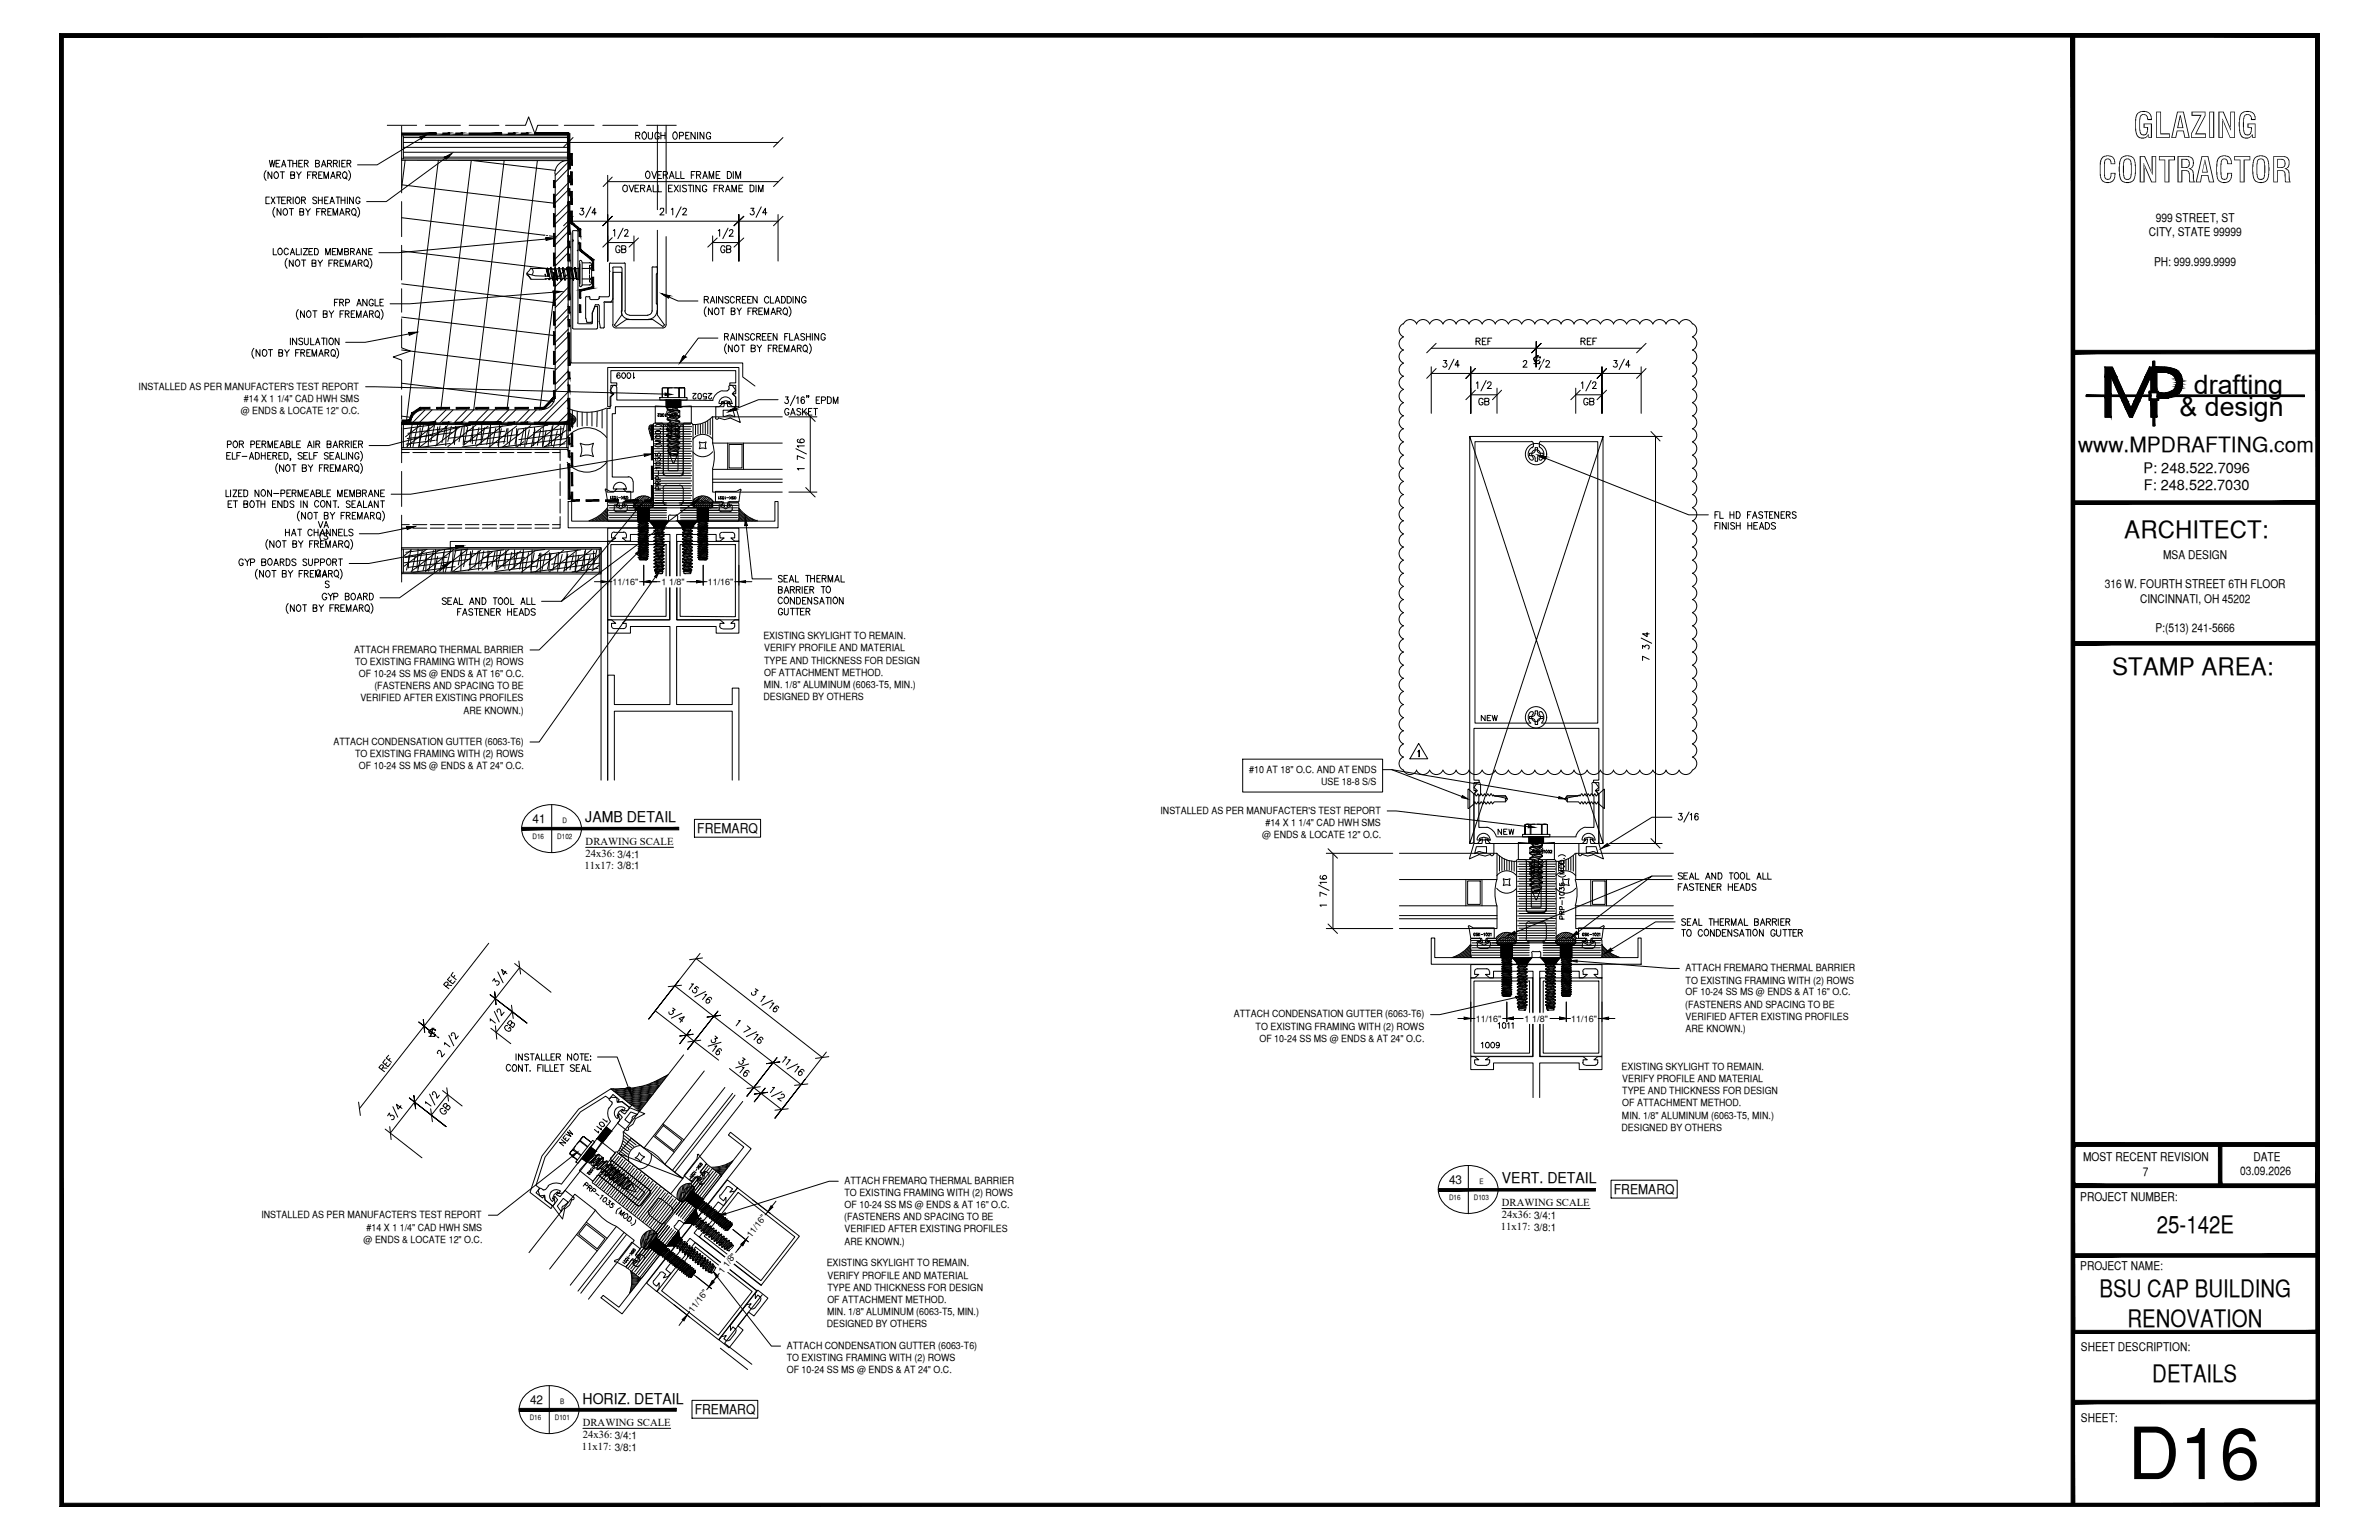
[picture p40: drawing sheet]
<svg xmlns="http://www.w3.org/2000/svg" width="432mm" height="279mm" viewBox="0 0 432 279" stroke-linecap="round" stroke-linejoin="round" font-family="sans-serif">
<defs><g id="words">
<text font-size="13.1" x="386.2" y="268.4">D16</text>
<g font-size="6.3">
<text x="387.2" y="25">GLAZING</text>
<text x="380.8" y="33.1">CONTRACTOR</text>
</g>
<g font-size="4.9">
<text x="398.2" y="71.5">drafting</text>
<text x="395.6" y="75.5">&amp; design</text>
</g>
<g font-size="4.4">
<text x="385.6" y="97.5">ARCHITECT:</text>
<text x="383.3" y="122.5">STAMP AREA:</text>
<text x="391.5" y="223.7">25-142E</text>
<text x="381.1" y="235.4">BSU CAP BUILDING</text>
<text x="386.1" y="240.7">RENOVATION</text>
<text x="390.7" y="250.7">DETAILS</text>
</g>
<text font-size="3.8" x="377.2" y="82">www.MPDRAFTING.com</text>
<g font-size="2.7">
<text x="106.2" y="149.2">JAMB DETAIL</text>
<text x="272.6" y="214.7">VERT. DETAIL</text>
<text x="105.7" y="254.6">HORIZ. DETAIL</text>
</g>
<g font-size="2.6">
<text x="389.1" y="85.8">P: 248.522.7096</text>
<text x="389.1" y="89">F: 248.522.7030</text>
</g>
<g font-size="2.4">
<text x="126.6" y="151.1">FREMARQ</text>
<text x="292.9" y="216.6">FREMARQ</text>
<text x="126.1" y="256.5">FREMARQ</text>
</g>
<g font-size="2.2">
<text x="391.3" y="40.2">999 STREET, ST</text>
<text x="390" y="42.9">CITY, STATE 99999</text>
<text x="391" y="48.2">PH: 999.999.9999</text>
<text x="392.6" y="101.3">MSA DESIGN</text>
<text x="382" y="106.7">316 W. FOURTH STREET 6TH FLOOR</text>
<text x="388.4" y="109.3">CINCINNATI, OH 45202</text>
<text x="391.2" y="114.7">P:(513) 241-5666</text>
<text x="96.6" y="149.3">41</text>
<text x="263" y="214.8">43</text>
<text x="378.1" y="210.6">MOST RECENT REVISION</text>
<text x="388.9" y="213.3">7</text>
<text x="406.6" y="213.2">03.09.2026</text>
<text x="409" y="210.6">DATE</text>
<text x="377.6" y="217.8">PROJECT NUMBER:</text>
<text x="377.6" y="230.4">PROJECT NAME:</text>
<text x="377.7" y="245.2">SHEET DESCRIPTION:</text>
<text x="96.2" y="254.8">42</text>
<text x="377.7" y="257.9">SHEET:</text>
</g>
<g font-size="1.9">
<text x="106.3" y="153.3">DRAWING SCALE</text>
<text x="106.3" y="155.5">24x36: 3/4:1</text>
<text x="106.1" y="157.7">11x17: 3/8:1</text>
<text x="272.6" y="218.8">DRAWING SCALE</text>
<text x="272.6" y="221">24x36: 3/4:1</text>
<text x="272.4" y="223.2">11x17: 3/8:1</text>
<text x="105.6" y="263.1">11x17: 3/8:1</text>
<text x="105.8" y="258.8">DRAWING SCALE</text>
<text x="105.8" y="260.9">24x36: 3/4:1</text>
</g>
<g font-size="1.8">
<text x="25.1" y="70.7">INSTALLED AS PER MANUFACTER'S TEST REPORT</text>
<text x="43.7" y="75.1">@ ENDS &amp; LOCATE 12&quot; O.C.</text>
<text x="44.3" y="73">#14 X 1 1/4&quot; CAD HWH SMS</text>
<text x="64.3" y="118.4">ATTACH FREMARQ THERMAL BARRIER</text>
<text x="138.6" y="116">EXISTING SKYLIGHT TO REMAIN.</text>
<text x="138.7" y="118.2">VERIFY PROFILE AND MATERIAL</text>
<text x="64.5" y="120.6">TO EXISTING FRAMING WITH (2) ROWS</text>
<text x="65.2" y="122.8">OF 10-24 SS MS @ ENDS &amp; AT 16&quot; O.C.</text>
<text x="67.9" y="125">(FASTENERS AND SPACING TO BE</text>
<text x="138.6" y="124.8">MIN. 1/8&quot; ALUMINUM (6063-T5, MIN.)</text>
<text x="138.7" y="120.4">TYPE AND THICKNESS FOR DESIGN</text>
<text x="138.7" y="122.6">OF ATTACHMENT METHOD.</text>
<text x="65.4" y="127.3">VERIFIED AFTER EXISTING PROFILES</text>
<text x="84.1" y="129.5">ARE KNOWN.)</text>
<text x="138.6" y="127">DESIGNED BY OTHERS</text>
<text x="60.5" y="135.1">ATTACH CONDENSATION GUTTER (6063-T6)</text>
<text x="64.5" y="137.4">TO EXISTING FRAMING WITH (2) ROWS</text>
<text x="65.2" y="139.6">OF 10-24 SS MS @ ENDS &amp; AT 24&quot; O.C.</text>
<text x="226.8" y="140.3">#10 AT 18&quot; O.C. AND AT ENDS</text>
<text x="239.8" y="142.5">USE 18-8 S/S</text>
<text x="210.6" y="147.7">INSTALLED AS PER MANUFACTER'S TEST REPORT</text>
<text x="229.7" y="149.9">#14 X 1 1/4&quot; CAD HWH SMS</text>
<text x="229.1" y="152.1">@ ENDS &amp; LOCATE 12&quot; O.C.</text>
<text x="305.9" y="176.2">ATTACH FREMARQ THERMAL BARRIER</text>
<text x="305.9" y="178.4">TO EXISTING FRAMING WITH (2) ROWS</text>
<text x="224" y="184.6">ATTACH CONDENSATION GUTTER (6063-T6)</text>
<text x="305.9" y="182.8">(FASTENERS AND SPACING TO BE</text>
<text x="305.9" y="180.6">OF 10-24 SS MS @ ENDS &amp; AT 16&quot; O.C.</text>
<text x="305.9" y="185">VERIFIED AFTER EXISTING PROFILES</text>
<text x="227.9" y="186.8">TO EXISTING FRAMING WITH (2) ROWS</text>
<text x="228.6" y="189">OF 10-24 SS MS @ ENDS &amp; AT 24&quot; O.C.</text>
<text x="305.9" y="187.2">ARE KNOWN.)</text>
<text x="294.3" y="194.1">EXISTING SKYLIGHT TO REMAIN.</text>
<text x="294.4" y="196.3">VERIFY PROFILE AND MATERIAL</text>
<text x="294.4" y="202.9">MIN. 1/8&quot; ALUMINUM (6063-T5, MIN.)</text>
<text x="294.4" y="198.6">TYPE AND THICKNESS FOR DESIGN</text>
<text x="294.4" y="200.7">OF ATTACHMENT METHOD.</text>
<text x="294.3" y="205.2">DESIGNED BY OTHERS</text>
<text x="153.3" y="214.8">ATTACH FREMARQ THERMAL BARRIER</text>
<text x="47.4" y="221">INSTALLED AS PER MANUFACTER'S TEST REPORT</text>
<text x="153.2" y="221.4">(FASTENERS AND SPACING TO BE</text>
<text x="153.3" y="217">TO EXISTING FRAMING WITH (2) ROWS</text>
<text x="153.3" y="219.2">OF 10-24 SS MS @ ENDS &amp; AT 16&quot; O.C.</text>
<text x="66" y="225.4">@ ENDS &amp; LOCATE 12&quot; O.C.</text>
<text x="66.5" y="223.3">#14 X 1 1/4&quot; CAD HWH SMS</text>
<text x="153.3" y="223.6">VERIFIED AFTER EXISTING PROFILES</text>
<text x="153.3" y="225.8">ARE KNOWN.)</text>
<text x="150.1" y="229.7">EXISTING SKYLIGHT TO REMAIN.</text>
<text x="150.2" y="232">VERIFY PROFILE AND MATERIAL</text>
<text x="150.1" y="238.6">MIN. 1/8&quot; ALUMINUM (6063-T5, MIN.)</text>
<text x="150.2" y="234.2">TYPE AND THICKNESS FOR DESIGN</text>
<text x="150.2" y="236.4">OF ATTACHMENT METHOD.</text>
<text x="142.8" y="244.8">ATTACH CONDENSATION GUTTER (6063-T6)</text>
<text x="150.1" y="240.8">DESIGNED BY OTHERS</text>
<text x="142.8" y="247">TO EXISTING FRAMING WITH (2) ROWS</text>
<text x="142.8" y="249.2">OF 10-24 SS MS @ ENDS &amp; AT 24&quot; O.C.</text>
</g>
<g font-size="1.6">
<text x="111.2" y="106.1">11/16&quot;</text>
<text x="120.1" y="106.1">1 1/8&quot;</text>
<text x="128.5" y="106.1">11/16&quot;</text>
<text x="267.8" y="185.4">11/16&quot;</text>
<text x="276.7" y="185.4">1 1/8&quot;</text>
<text x="285.2" y="185.4">11/16&quot;</text>
<text x="136.3" y="224.6" transform="rotate(-52 136.3 224.6)">11/16&quot;</text>
<text x="131.2" y="231.2" transform="rotate(-52 131.2 231.2)">1 1/8&quot;</text>
<text x="125.7" y="238.2" transform="rotate(-52 125.7 238.2)">11/16&quot;</text>
</g>
<g font-size="1.3">
<text x="102.1" y="149.3">D</text>
<text x="96.6" y="152.2">D16</text>
<text x="101.2" y="152.2">D102</text>
<text x="268.5" y="214.8">E</text>
<text x="263" y="217.7">D16</text>
<text x="267.5" y="217.7">D103</text>
<text x="96.1" y="257.6">D16</text>
<text x="100.7" y="257.6">D101</text>
<text x="101.7" y="254.8">B</text>
</g>
</g></defs>
<!-- layer: PDF30_SYMBOLS-TEXT -->
<g fill="#000" stroke="#000" stroke-width=".18">
<path d="M116.9 82.4h1.5l-1.4 .4z"/>
<path d="M76.2 24.9l1.4-.6-.7 .6zM76.2 24.9l.3 .4 .4-.4z"/>
<path d="M80.7 28.5l1.3-.7-.6 .7zM80.7 28.5l.3 .4 .4-.4z"/>
<path d="M99.1 43.1l1.5 .1h-1.5zM99.1 43.2v.4l1.5-.4z"/>
<path d="M100.4 52.8l1.5 .1h-1.5zM100.4 52.9l.1 .4 1.4-.4z"/>
<path d="M120.1 53.3l1.4 .4h-.9zM120.6 53.7l.7 .4 .2-.4z"/>
<path d="M74.2 60.3h1.5zM74.2 60.3l.1 .5 1.3-.5z"/>
<path d="M84.5 76.9l1.5-.1-.3 .1zM84.5 76.9l.1 .4 1.1-.4z"/>
<path d="M124.1 64.5l.4 .3h-.6zM123.9 64.8l-.5 1 1.1-1z"/>
<path d="M132.7 74.4l.7-.5 .2 .5zM132.1 74.7l1.5-.3h-.9z"/>
<path d="M73.8 95.6l1.5-.1zM73.8 95.6l.1 .5 1.3-.5z"/>
<path d="M82.7 99.1h1.5zM82.7 99.1v.5l1.4-.5z"/>
<path d="M115.3 92.4l1.2-1-.6 1zM115.3 92.4l.4 .3 .2-.3z"/>
<path d="M125.5 91.2l1.4-.7-.7 .7zM125.5 91.2l.3 .4 .4-.4z"/>
<path d="M135.3 93.9l.3 1.4h-.4zM135.2 95.3h.4z"/>
<path d="M80.3 102.6l1.4-.6-.7 .6zM80.3 102.6l.3 .4 .4-.4z"/>
</g>
<!-- layer: PDF30_BLDG COND -->
<g fill="#000" stroke="#000" stroke-width=".18">
<path d="M100.5 32.8h.2v1.2zM100.5 32.8v1.2h.2z"/>
<path d="M100.5 35.2h.2v2.4zM100.5 35.2v2.4h.2z"/>
<path d="M100.5 38.8h.2v2.3zM100.5 38.8v2.3h.2z"/>
<path d="M103.6 27.9h.3v2.1zM103.6 27.9v2.1h.3z"/>
<path d="M103.6 31.2h.3v2.3zM103.6 31.2v2.3h.3z"/>
<path d="M103.6 34.7h.3v2.4zM103.6 34.7v2.4h.3z"/>
<path d="M103.6 38.3h.3v2.1zM103.6 38.3v2.1h.3z"/>
<path d="M100.5 42.4h.2v2.3zM100.5 42.4v2.3h.2z"/>
<path d="M100.5 45.9h.2v2.4zM100.5 45.9v2.4h.2z"/>
<path d="M100.5 49.5h.2v2.4zM100.5 49.5v2.4h.2z"/>
<path d="M100.5 53h.2v2.4zM100.5 53v2.4h.2z"/>
<path d="M100.5 56.6h.2v2.4zM100.5 56.6v2.4h.2z"/>
<path d="M103.6 40.5l.2-.2 .3 .2zM103.6 40.5l1.7 1.1-1.2-1.1zM103.6 40.5l1.7 1.1h-.4zM104.9 41.6l.3 .2 .1-.2z"/>
<path d="M105.3 45.1l.3 .3h-.4zM105.2 45.4l2.6 1.7-2.2-1.7zM105.2 45.4l2.6 1.7h-.5zM107.3 47.1l.3 .3 .2-.3z"/>
<path d="M105.1 41.7h.3v1.2zM105.1 41.7v1.2h.3z"/>
<path d="M105.1 44.1h.3v1.2zM105.1 44.1v1.2h.3z"/>
<path d="M105.2 52.7h.2v1.4zM105.2 52.7v1.4h.2z"/>
<path d="M105.2 55.3h.2v1.4zM105.2 55.3v1.4h.2z"/>
<path d="M106.8 52.3l.8-.3 .1 .3zM105.3 52.8l2.4-.5h-.9z"/>
<path d="M105.2 52.6l2.4-.6-1.5 .6zM105.2 52.6l.1 .2 .8-.2z"/>
<path d="M107.5 47.2h.3v1.9zM107.5 47.2v1.9h.3z"/>
<path d="M107.5 50.3h.3v1.8zM107.5 50.3v1.8h.3z"/>
<path d="M73 76.5l1.4-.3v.3zM73 76.2v.3l1.4-.3z"/>
<path d="M74.7 74.9l.3 .2h-.3zM74.7 75.1l-.2 1.3 .5-1.3z"/>
<path d="M74.7 74.9l-.2 1.4h-.3zM74.2 76.3l.3 .1v-.1z"/>
<path d="M76 74.2l.3-.3 .1 .3zM75 75.1l1.4-.9h-.4z"/>
<path d="M74.8 74.9l1.5-1-1.1 1zM74.8 74.9l.2 .2 .2-.2z"/>
<path d="M76.3 74.2l1.7-.3v.3zM76.3 73.9v.3l1.7-.3z"/>
<path d="M79.2 74.2l2.4-.3v.3zM79.2 73.9v.3l2.4-.3z"/>
<path d="M82.8 74.2l2.4-.3v.3zM82.8 73.9v.3l2.4-.3z"/>
<path d="M86.4 74.2l2.3-.3v.3zM86.4 73.9v.3l2.3-.3z"/>
<path d="M89.9 74.2l2.4-.3v.3zM89.9 73.9v.3l2.4-.3z"/>
<path d="M93.5 74.2l2.4-.3v.3zM93.5 73.9v.3l2.4-.3z"/>
<path d="M97 74.2l1.7-.3v.3zM97 73.9v.3l1.7-.3z"/>
<path d="M100.5 72l.2 .3h-.4zM100.3 72.3l-1.4 1.8 1.8-1.8z"/>
<path d="M100.5 72l-1.5 1.9h-.3zM98.7 73.9l.2 .2 .1-.2z"/>
<path d="M100.5 60.2h.2v2.3zM100.5 60.2v2.3h.2z"/>
<path d="M100.5 63.8h.2v2.3zM100.5 63.8v2.3h.2z"/>
<path d="M100.5 67.3h.2v2.4zM100.5 67.3v2.4h.2z"/>
<path d="M100.5 70.9h.2v1.2zM100.5 70.9v1.2h.2z"/>
</g>
<!-- layer: PDF30_COND-BLDG -->
<g fill="#000" stroke="#000" stroke-width=".18">
<path d="M97 24.4l6.3-.3v.3zM117 90.7h1.4l-1.4 .2z"/>
<path d="M72.9 24.4l6.3-.3v.3zM72.9 24.1v.3l6.3-.3z"/>
<path d="M80.4 24.4l1.2-.3v.3zM80.4 24.1v.3l1.2-.3z"/>
<path d="M82.7 24.4l1.2-.3v.3zM82.7 24.1v.3l1.2-.3z"/>
<path d="M85.2 24.4l5.9-.3v.3zM85.2 24.1v.3l5.9-.3z"/>
<path d="M92.3 24.4l1.2-.3v.3zM92.3 24.1v.3l1.2-.3z"/>
<path d="M94.6 24.4l1.2-.3v.3zM94.6 24.1v.3l1.2-.3z"/>
<path d="M97 24.1h6.3zM97 24.1v.3l6.3-.3z"/>
<path d="M103.1 36.6l.3 5.9v-5.9zM103.1 36.6l.3 5.9h-.3z"/>
<path d="M103.1 34.2l.3 1.2v-1.2zM103.1 34.2l.3 1.2h-.3z"/>
<path d="M103.1 31.9l.3 1.1v-1.1zM103.1 31.9l.3 1.1h-.3z"/>
<path d="M103.1 24.3l.3 6.4v-6.4zM103.1 24.3l.3 6.4h-.3z"/>
<path d="M103.1 58l.3 1.2v-1.2zM103.1 58l.3 1.2h-.3z"/>
<path d="M103.1 55.6l.3 1.2v-1.2zM103.1 55.6l.3 1.2h-.3z"/>
<path d="M103.1 48.5l.3 5.9v-5.9zM103.1 48.5l.3 5.9h-.3z"/>
<path d="M103.1 46.1l.3 1.2v-1.2zM103.1 46.1l.3 1.2h-.3z"/>
<path d="M103.1 43.8l.3 1.1v-1.1zM103.1 43.8l.3 1.1h-.3z"/>
<path d="M72.9 76.9l6.2-.3v.3zM72.9 76.6v.3l6.2-.3z"/>
<path d="M80.3 76.9l1.2-.3v.3zM80.3 76.6v.3l1.2-.3z"/>
<path d="M82.7 76.9l1.2-.3v.3zM82.7 76.6v.3l1.2-.3z"/>
<path d="M85.1 76.9l5.9-.3v.3zM85.1 76.9h5.9z"/>
<path d="M85.1 76.6h5.9zM85.1 76.6v.3l5.9-.3z"/>
<path d="M92.2 76.9l1.2-.3v.3zM92.2 76.6v.3l1.2-.3z"/>
<path d="M94.6 76.9l1.2-.3v.3zM94.6 76.6v.3l1.2-.3z"/>
<path d="M97 76.9l6.1-.3v.3zM97 76.6v.3l6.1-.3z"/>
<path d="M103.1 79.4l.3 1.2v-1.2zM103.1 79.4l.3 1.2h-.3z"/>
<path d="M103.1 72.3l.3 5.9v-5.9zM103.1 72.3l.3 5.9h-.3z"/>
<path d="M103.1 69.8l.3 1.3v-1.3zM103.1 69.8l.3 1.3h-.3z"/>
<path d="M103.1 67.5l.3 1.2v-1.2zM103.1 67.5l.3 1.2h-.3z"/>
<path d="M103.1 60.4l.3 5.9v-5.9zM103.1 60.4l.3 5.9h-.3z"/>
<path d="M103.7 78.6l.2 2.4v-2.4zM103.7 78.6l.2 2.4h-.2z"/>
<path d="M103.7 75.9l.2 1.5v-1.5zM103.7 75.9l.2 1.5h-.2z"/>
<path d="M118.2 77.2h.4v2.6zM118.2 77.2v2.6h.4z"/>
<path d="M103.1 84.1l.3 6.5v-6.5zM103.1 84.1l.3 6.5h-.3z"/>
<path d="M103.1 81.7l.3 1.2v-1.2zM103.1 81.7l.3 1.2h-.3z"/>
<path d="M103.7 89.3l.2 1.5v-1.5zM103.7 89.3l.2 1.5h-.2z"/>
<path d="M103.7 85.7l.2 2.4v-2.4zM103.7 85.7l.2 2.4h-.2z"/>
<path d="M103.7 82.2l.2 2.4v-2.4zM103.7 82.2l.2 2.4h-.2z"/>
<path d="M103.8 90.9l1.4-.2v.2zM103.8 90.7v.2l1.4-.2z"/>
<path d="M106.4 90.9l2.3-.2v.2zM106.4 90.7v.2l2.3-.2z"/>
<path d="M109.9 90.9l2.4-.2v.2zM109.9 90.7v.2l2.4-.2z"/>
<path d="M113.5 90.9l2.4-.2v.2zM113.5 90.7v.2l2.4-.2z"/>
<path d="M117 90.9l1.4-.2v.2zM117 90.9h1.4z"/>
<path d="M118.2 81h.4v2.4zM118.2 81v2.4h.4z"/>
<path d="M118.2 84.6h.4v2.4zM118.2 84.6v2.4h.4z"/>
<path d="M118.2 88.1h.4v2.7zM118.2 88.1v2.7h.4z"/>
</g>
<!-- layer: PDF30_DIM -->
<g fill="#fff" stroke="#fff" stroke-width=".18">
<path d="M119.5 37.3h5.4l-5.4 2.5z"/>
<path d="M111.4 46.2l2.5-1.9v1.9zM111.4 44.3v1.9l2.5-1.9z"/>
<path d="M111 43.8l3.4-2.6v2.6zM111 41.2v2.6l3.4-2.6z"/>
<path d="M104.9 39.8l3.6-2.5v2.5zM104.9 37.3v2.5l3.6-2.5z"/>
<path d="M119.5 39.8l5.4-2.5v2.5zM119.5 39.8h5.4z"/>
</g>
<!-- layer: PDF30_FASTENERS -->
<g fill="#000" stroke="#000" stroke-width=".18">
<path d="M115.8 92.1h2.1v2.5zM115.8 92.1v2.5h2.1z"/>
<path d="M118.7 95.5h1.9v.3zM118.7 95.5v.3h1.9z"/>
<path d="M117.9 94.6l2.7 .9 .7-.9zM117.9 94.6l2.7 .9h-1.9z"/>
<path d="M123.8 95.5h1.9v.3zM123.8 95.5v.3h1.9z"/>
<path d="M123 94.6l2.7 .9 .9-.9zM123 94.6l2.7 .9h-1.9z"/>
<path d="M126.6 92.1h2v2.5zM126.6 92.1v2.5h2z"/>
</g>
<!-- layer: PDF30_TEXT -->
<g fill="#000" stroke="#000" stroke-width=".18">
<path d="M120.9 72.6h2.7v1.3z"/>
<path d="M120.9 73.9h2.7zM120.9 72.6l2.7 1.3h-2.7z"/>
</g>
<!-- layer: PDF30_COND-BLDG -->
<g fill="none" stroke="#000" stroke-width=".18">
<path d="M72.9 39.5l26 3.2M72.9 33.5l27.9 3.4M73.5 29.1l-.6 5M79.6 29.1l-5.9 47.7M85.5 29.1l-5.5 45.3M86 29.1l14.8 1.8M91.5 29.1l-5.5 45.3M97.5 29.1l-5.5 45.3M103.3 24.1v.3M119.3 22.7v15.3M120.9 22.7v16M72.9 57.5l27.9 3.4"/>
<path d="M72.9 51.5l27.9 3.4M72.9 45.5l27.9 3.4M99.2 42.7h.2M99.7 42.8l.6 .1M100.4 42.9h.4M100.8 51.7l-2.8 22.7M103.9 43.5h.1M103.9 59.5l.1 .1M103.9 43.8h.1M103.9 43.6v.2M103.9 42v1.5M103.9 43.9v15.6"/>
<path d="M104 43.7h.1M104 41.8l-.1 .2M104.1 41.8h.7M104.1 59.7h4.2M104.7 41.8l.1 .1M104.8 58.6l.1 .1M104.9 42v3.3l-.1 .2h.1v13.1M105 58.7h2.4M106.3 57.7h.1M106.4 57.8l.1 .6M106.4 58.4l.2 .1M106.5 53.8l-.2 .1v3.9"/>
<path d="M106.5 53.8h.4M106.6 58.5h.7M106.9 53.8h.1a.41 .41 0 0 0 .4 .6h1.2M107.5 56.8v1.8M107.5 58.6l-.1 .1M107.5 58.3l-.3 .2M107.9 55.7l-.4 1.1M108 55.6h-.1M108 55.4l-.5 1.4M108 55.6h.4M108.2 55.2l-.2 .1M108.2 55.3h.4"/>
<path d="M108.4 55.6l.1 .1M108.5 55.8v3.7l-.2 .1M108.6 55.2l.1 .2M108.7 54.1l-.1 .2M108.7 58.3v.1M108.8 58.4l.2 1M108.8 54v.2M108.8 55.4v3M108.9 53.8l-.2 .1M108.9 53.8h1.6M108.9 59.4l.2 .1M109.1 59.5h.4"/>
<path d="M109.7 55v4.3l-.2 .2M109.7 54.8h1.6M109.8 54.7l-.2 .2M110.6 47.9v1.2l.1 .1-.1 .1v4.4M110.6 53.6l-.1 .2M110.8 47.7l-.2 .1M110.8 47.8h2.5M111 54.8h-.2M111.2 58.9a.6 .6 0 0 0 .6 .6h8.5M111.2 54.4l-.3 .3M111.3 58.9v-9.5h1.5v7.7l-1.2 1.8M111.3 48.6v5.7"/>
<path d="M111.3 54.2l-.1 .1M111.3 48.5l-.1 .1M111.4 48.5h1.3M111.5 58.9l.3 .3M111.8 59.2l1.9-1.2h4.8l1.8 1.2M112.7 48.5l.1 .1M112.8 56.4a1.43 1.43 0 0 0 1.4 1.5M112.9 48.6v7.9M113.3 47.7l.2 .1M113.4 56.4a.79 .79 0 0 0 .8 .8M113.5 47.9v8.6M114.2 57.2h3.4"/>
<path d="M114.2 58h3.6M118.4 56.4a.79 .79 0 0 1-.8 .8M118.4 48.6v7.9M118.5 48.4l-.1 .1M118.6 48.5h.5M119.1 48.4l.2 .1M119.1 49.8l.1 5.3M119.2 49.7l-.1 .1M119.3 56.4a1.56 1.56 0 0 1-1.6 1.5M119.3 49.6h-.1M119.3 55.2h.1M119.3 49.7h-.1"/>
<path d="M119.3 41.8v15.3l1.3 1.8M120.6 58.9l-.3 .3M120.9 58.9a.6 .6 0 0 1-.6 .6M120.9 42.9v16M72.9 75.5l1.9 .3M72.9 69.5l27.7 3.4M72.9 63.5l27.9 3.4M103.1 76.6v.3M118.2 77.2h.4M72.9 95.8h1.4M72.9 81.5h1.4M72.9 95.2h1.4"/>
<path d="M72.9 82.1h1.4M74.9 95.8h2.6M74.9 81.5h2.6M74.9 95.2h2.6M74.9 82.1h2.6M78.1 95.8h2.5M78.1 81.5h2.5M78.1 95.2h2.5M78.1 82.1h2.5M81.3 95.8h2.5M81.3 81.5h2.5M81.3 95.2h2.5"/>
<path d="M81.3 82.1h2.5M84.5 95.8h2.4M84.5 81.5h2.5M84.5 95.2h2.4M84.5 82.1h2.5M87.6 95.8h2.5M87.6 81.5h2.5M87.6 95.2h2.5M87.6 82.1h2.5M90.7 95.8h2.6M90.7 81.5h2.6M90.7 95.2h2.6"/>
<path d="M90.7 82.1h2.6M93.9 95.8h2.6M93.9 81.5h2.6M93.9 95.2h2.6M93.9 82.1h2.6M97.1 95.8h2.5M97.1 81.5h2.5M97.1 95.2h2.5M97.1 82.1h2.5M100.3 81.5h1.4v2.1M100.3 95.2h1.4M100.3 82.1h1.4"/>
<path d="M101.7 93.7v2.1h-1.4M101.7 84.2v2.5M101.7 87.4v2.5M101.7 90.6v2.5M103.1 90.6h.3M103.7 90.8h.2M110.3 98.2h11.2v14.3h-11.2zM110.9 98.8h10v13h-10zM111.5 96.5l-.4 .3-.1 .8h.8l-.8 .6h-.7v-2.4h23.8v2.4h-.8l-.6-.6h.6v-.5M111.5 96.6h1.7M113.2 96.5l.2 .1 .3 .4M113.7 97v.6h-.7l.7 .6h.7v-1.2h7.2v15.5h-7.9l-.7 .6h.7v.5"/>
<path d="M118.4 90.7v.2M118.7 99.9l.4 .2M118.7 99.3l.4 .2M118.7 98.7l.4 .2M118.7 98.2l.4 .2M118.7 97l.4 .2M118.7 96.4l.2-.2 1.6-.2-.4 .3-.9 .2-.1 .1M118.7 99.3l1.8-.4a1.49 1.49 0 0 1-1.2 .5l-.2 .2M118.8 95.6l-.1 .1M118.9 95.6l-1-1h3.4l-1.1 1.3-1.1 .1-.4 .3M119 95.9l-.3-.2 1.3-.1-1 .3 .1 .2M119.3 95.6l-.6 .2"/>
<path d="M120.2 98.2l.3 .2-1.8 .3M120.2 97.6l.3 .2-1.8 .2M120.2 97l.3 .2-1.8 .3M120.2 96.3a.9 .9 0 0 1-1 .3l-.5 .2 1.8-.2-.3-.2M120.2 96.8v.2l-1.1 .2-.4 .3 .4 .2M120.2 99.3l-.1 .1-.9 .2-.5 .2 1.8-.2-.3-.2M120.2 99.8v.2l-1.1 .2-.4 .3 1.8-.3-.3-.3M120.2 97.5l-.1 .2-.9 .1-.5 .2v.2l1.8-.3M120.2 98l-.2 .3a1.64 1.64 0 0 0-1.3 .4l1.8-.2M120.2 98.6l-.1 .3-1 .1-.4 .3 1.8-.2M120.2 98.7l.3 .2M120.3 95.8l.2 .2"/>
<path d="M120.5 96.6l-.4 .3-1 .2v.2M120.5 97.2v.1h-.2l-1.6 .2M120.5 97.8l-.7 .4a.46 .46 0 0 0-.7 .3M120.5 98.4l-.3 .3-1.1 .2v.2M120.5 99.6l-.4 .3-1 .2v.2M120.5 99.6l-1.8 .3v-.1M120.5 97.3l-.5 .2a.83 .83 0 0 0-.9 .4M120.5 96.1l-1.8 .2 .4 .3M120.5 96.6l-1.8 .4v-.2M122.9 98.2h11.2v14.3h-11.2zM123.4 98.8h10.1v13.1l-10.1-.1zM123.9 98.3l1.7 .3"/>
<path d="M123.9 96.1l1.6 .1 .2 .2M123.9 97.2v.1h.2l1.6 .2M123.9 97.3l.5 .2 .9 .2v.2M123.9 96.6h.1M123.9 97.8v.1M123.9 99v.1M123.9 99.6h.1M124.1 95.8l-.2 .2M124.2 98.2l-.3 .3M124.2 99.9l-.3 .3 1.7 .2 .1 .1-.4 .2M124.2 98.7l-.3 .2 1.8 .4-.4 .3M124.2 97.6l-.3 .2 1.8 .2-.4 .4"/>
<path d="M124.2 97l-.3 .2 1.7 .2 .1 .1-.4 .2M124.2 96.4l-.3 .2 1.8 .2-.4 .4M124.2 99.8v.2l1.1 .2 .4 .3M124.2 99.4l-.3 .2 1.8 .2M124.2 98.6l.1 .3 .9 .1 .5 .3M124.2 98v.2l1.1 .2 .4 .3M124.2 97.5l.1 .2 .9 .1 .5 .2M124.2 96.8v.2l1.1 .2 .4 .3M124.2 96.3v.2l1 .1 .5 .2M124.2 99.3a.86 .86 0 0 0 1 .3l.5 .2-.4 .3M125.1 95.6h-.6l.7 .2 .1 .3M125.3 96.6l.4-.3-1.8-.2 .4 .2 .9 .2 .1 .1"/>
<path d="M125.5 95.6l1-1h-3.4l.9 1a.97 .97 0 0 0 1.1 .4l.6 .3M125.6 95.6l.1 .2-.6-.2 .6 .1M125.7 97l-1.8-.4 .6 .4 .8 .1v.2M125.7 98.2l-1.8-.3 .4 .2 .9 .1 .1 .3M125.7 98.7l-1.8-.2 .6 .2a.83 .83 0 0 1 .8 .4M125.7 99.3l-1.8-.2 .4 .2 .9 .1 .1 .2M125.7 99.9l-1.8-.3 .6 .3 .8 .2v.2M125.7 98.7l-.4 .2M125.7 95.8l-.4 .1M130.7 97.1v.5h.7l-.7 .6h-.7v-1.2h-7.2v15.5h7.9l.7 .6h-.7v.5M131.1 96.6l-.4 .2-.1 .3M131.2 96.6h1.7"/>
<path d="M132.9 96.6h.2l.2 .5M111 113.6v-.5h.8l-.8-.6h-.7v2.4h4.1v-1.2h7.2v14.1h-10.1v-5.3h-1.2v19M111 113.6l.2 .4h.3h1.7M113.7 113.6l-.1 .2-.4 .2M118.7 102.9l1.8-.3-.4 .3-.9 .1-.1 .3M118.7 101.7l.4 .2M118.7 100.5l.4 .2M118.7 102.8v.1l.4 .2M118.7 102.2l.4 .3M118.7 101l.4 .3M118.9 103.6l.2 .1M119 103.9v.2l1.2-.1"/>
<path d="M120 104.1l.2-.2v.2zM120.2 102.9l.3 .2-.1 .2-1.4 .2-.1 .1v-.3l1.6-.2M120.2 102.8l-.2 .3h-.7l-.5 .3M120.2 102.4l.3 .2M120.2 100.5l.3 .3M120.2 103.5l.1 .1-.1 .3M120.2 103.4l-.1 .2-1 .2-.1 .1 1.3-.3M120.2 101.6l-.1 .3-1 .1-.4 .2 1.8-.3v.1l-.5 .3-.9 .1v.2M120.2 101a.9 .9 0 0 1-1 .3l-.5 .3 1.8-.2-.5 .3-.9 .2v.1M120.2 100.4l-.1 .2-1 .2-.4 .2 1.8-.2-1.8 .3M120.2 102.2l-.1 .2-.9 .2-.5 .2 1.8-.2M120.2 101.7l.3 .2"/>
<path d="M120.2 101.2l.3 .1M120.5 103.3l-.3 .1-1.1 .2v.2M120.5 100.1l-.3 .4-1.1 .1v.2M120.5 100.3l-1.8 .2M120.5 100.8l-.4 .3-.9 .1-.1 .3M120.5 102l-1.8 .3M120.5 101.4l-1.8 .3v-.1M123.9 102.6l.4 .3 .9 .1 .1 .3M123.9 100.1v.2M123.9 100.8l.1 .1 1.7 .2M123.9 102l.5 .3 .9 .1v.2M123.9 100.8l.4 .3 .9 .1 .1 .3"/>
<path d="M123.9 101.9h.1M123.9 101.3v.1M123.9 103.1l.1 .2M124.1 104l.3 .1-.2-.1M124.2 102.8v.2l.9 .1 .4 .3M124.2 101.2l-.3 .1 1.8 .3-.4 .3M124.2 100.5l-.3 .3 1.8 .2-.4 .3M124.2 101v.2l1.1 .2 .4 .2M124.2 100.4l.1 .2 .9 .2 .5 .2M124.2 103.4l.1 .2 1.1 .3M124.2 103.5l-.2 .1 1.3 .2v.3l-1.1-.1-.2-.4M124.2 101.6l.1 .3 1 .1 .4 .2-.4 .3"/>
<path d="M124.2 102.2a.86 .86 0 0 0 1 .4l.5 .2-.4 .3M124.2 102.9l-.3 .2 1.7 .3-.1 .2-.1-.1-1.4-.2 .5 .2a.83 .83 0 0 1 .8 .3M124.2 102.4l-.3 .2M124.2 101.7l-.3 .2M124.4 104.1h.1M125.5 103.6l-.2 .1M125.7 100.5l-1.8-.2 .6 .2a.83 .83 0 0 1 .8 .3M125.7 101.7l-1.8-.3 .6 .3 .7 .1 .1 .2M125.7 102.8l-1.8-.2 .1 .1 1.7 .2M125.7 102.2l-1.8-.3v.1l.2 .1 1.6 .2M130.6 113.6l.3 .4h.2M131.2 114.1h1.7"/>
<path d="M133.3 113.6v.2l-.4 .2M133.3 113.6v-.5h-.6l.6-.6h.8v2.4h-4.1v-1.2h-7.2v14.1h10.1v-3h1.2v16.7M111.5 141.5v-12.5h21.4v12.5"/>
</g>
<!-- layer: PDF30_SYMBOLS-TEXT -->
<g fill="none" stroke="#000" stroke-width=".18">
<path d="M48.3 30.9a1.3 1.3 0 0 0 0 1.8M48.9 29.1l.2 1.2 .3-1.2 .3 1.2 .2-1.2M48.9 35.8h-.6v1.2h.6M49.2 35.8l.7 1.2M49.3 31.2v1.2l-.7-1.2v1.2M49.9 37.6a1.3 1.3 0 0 0 0 1.8M49.9 35.8l-.7 1.2M49.9 31.3a.53 .53 0 0 1 .6 .5 .53 .53 0 0 1-.6 .5 .77 .77 0 0 1 0-1zM50.1 29.7h.4M50.2 35.8h.7M50.6 35.8v1.2M50.8 29.1h-.7v1.2h.7"/>
<path d="M50.9 31.2h.7M51 37.8v1.3l-.7-1.3v1.3M51.1 30.3l.4-1.2 .4 1.2M51.1 36.3h.5M51.2 29.9h.6M51.2 31.2v1.2M51.6 37.9a.53 .53 0 0 1 .6 .5 .53 .53 0 0 1-.6 .6 .77 .77 0 0 1 0-1.1zM51.8 35.8h-.7v1.2h.7M52.1 36.3h.7v-.4l-.7-.1v1.2M52.2 29.1h.8M52.5 36.3l.3 .7M52.5 37.8h.8"/>
<path d="M52.6 29.1v1.2M52.8 31.7v-.5l.7 .1-.1 .4h-.6v.7l.7-.1v-.4l-.3-.2M52.9 37.8v1.3M53.1 29.7h.7M53.1 29.1v1.2M53.2 35.8v1.2M53.8 35.8a.56 .56 0 0 1 .6 .3 .56 .56 0 0 1-.1 .7l-.1 .1a.59 .59 0 0 1-.6-.4 .59 .59 0 0 1 .2-.7zM53.8 31.2l.4 .5 .5-.5M53.8 29.1v1.2M54.2 29.7h.5M54.2 31.7v.7M54.4 38.4v-.6l.7 .1v.5h-.7v.7l.7-.1v-.3l-.2-.3"/>
<path d="M54.7 36.3h.7v-.4l-.7-.1v1.2M54.9 29.1h-.7v1.2h.7M55.1 36.3l.3 .7M55.2 29.7l.6-.1 .1-.1v-.3l-.7-.1v1.2M55.5 37.8l.4 .6 .4-.6M55.6 29.7l.3 .6M55.8 31.7h.5M55.9 38.4v.7M56.5 31.2h-.7v1.2M56.8 31.7h.6v-.5h-.6v1.2M57.1 31.7l.4 .7M57.3 29.7v-.6l.6 .1 .1 .3-.2 .1-.5 .1v.6l.6-.1 .1-.3-.3-.2"/>
<path d="M57.5 35.9l-.1-.1a.39 .39 0 0 0-.6 .3l.1 .2 .5 .1v.5a.45 .45 0 0 1-.6-.1M57.5 38.4h.4M57.8 36.3h.7M57.8 35.8v1.2M57.8 31.7h.4M58.2 37.8h-.7v1.3M58.4 30.3l.3-1.2 .5 1.2M58.4 38.4h.7v-.4l-.7-.2v1.3M58.5 31.2h-.7v1.2h.7M58.5 29.9h.5M58.5 35.8v1.2M58.7 38.4l.4 .7"/>
<path d="M58.8 32.4v-1.2l.4 1.2 .4-1.2v1.2M58.9 36.3h.4M59.4 29.7l.7-.1 .1-.1-.1-.3-.2-.1h-.5v1.2M59.5 38.4h.4M59.6 35.8h-.7v1.2h.7M59.8 29.7l.4 .6M59.9 37l.4-1.2 .4 1.2M60 32.4l.5-1.2 .3 1.2M60 36.6h.5M60.1 37.8h-.6v1.3h.6M60.2 32h.5M60.5 39.1v-1.3l.3 1.3 .5-1.3v1.3"/>
<path d="M60.5 29.7l.7-.1v-.4l-.2-.1h-.5v1.2M60.9 29.7l.3 .6M61 35.8h.7M61.2 31.7h.6v-.5h-.6v1.2M61.3 35.8v1.2M61.5 31.7l.3 .7M61.6 29.1v1.2M61.7 39.1l.3-1.3 .5 1.3M61.8 38.7h.5M61.9 36.3h.7M61.9 35.8v1.2M62 29.7h.4"/>
<path d="M62.4 31.3a.53 .53 0 0 1 .6 .5 .53 .53 0 0 1-.6 .5 .77 .77 0 0 1 0-1zM62.6 35.8v1.2M62.7 29.1h-.7v1.2h.7M62.7 32.1l.3 .4M62.8 38.4h.6v-.4l-.6-.2v1.3M63 29.7l.6-.1v-.5h-.6v1.2M63.1 35.8v1.2M63.1 38.4l.4 .7M63.3 30.9a1.3 1.3 0 0 1 0 1.8M63.3 29.7l.4 .6M64 37.9a.53 .53 0 0 1 .6 .5 .53 .53 0 0 1-.6 .6 .77 .77 0 0 1 0-1.1zM64.1 35.8v1.2l-.7-1.2v1.2"/>
<path d="M64.3 38.9l.3 .3M64.9 37.6a1.3 1.3 0 0 1 0 1.8M65.3 36.1a.39 .39 0 0 0-.4-.3 .39 .39 0 0 0-.3 .5v.2a.39 .39 0 0 0 .4 .5 .39 .39 0 0 0 .3-.5h-.2M70.3 22.7h5.3M72.9 22.9v4.2M72.9 28.6v6.4M72.9 36.6v6.3M76.3 25.1l-7.8 4.8h-3.6M77.2 22.7h6.4M80.8 28.7l-10.7 7.9h-3.6M85.2 22.7h5.4M91.8 22.7h3.6l.5-1.5 1.2 3.1 .5-1.6h3.7"/>
<path d="M102.4 22.7h5.4M109.4 22.7h6.4M117.3 22.7h5.4M49.6 45.1v1.1h.6M50.6 45.1a.53 .53 0 0 1 .6 .5 .53 .53 0 0 1-.6 .5 .77 .77 0 0 1 0-1zM52.1 46.9a1.3 1.3 0 0 0 0 1.8M52.3 45.3l-.3-.3a.61 .61 0 0 0-.4 .6 .61 .61 0 0 0 .4 .6l.3-.3M52.7 46.2l.4-1.1 .4 1.1M52.8 45.8h.5M53.2 47.2v1.1l-.7-1.1v1.1M53.8 45.1v1.1h.6M53.8 47.2a.53 .53 0 0 1 .6 .5 .53 .53 0 0 1-.6 .5 .77 .77 0 0 1 0-1z"/>
<path d="M54.1 56.2a1.3 1.3 0 0 0 0 1.8M54.7 45.1v1.1M54.7 47.2h.8M55.1 45.1h.7l-.7 1.1h.7M55.1 47.2v1.1M55.2 56.4v1.2l-.7-1.2v1.2M55.8 56.5a.53 .53 0 0 1 .7 .5 .53 .53 0 0 1-.7 .5 .77 .77 0 0 1 0-1zM56.1 45.7h.4M56.6 47.8v-.6h.7v.5l-.7 .1v.5h.7v-.5h-.2M56.8 45.1h-.7v1.1h.7M56.8 56.4h.7M57.1 45.1a.59 .59 0 0 1 .7 .4 .59 .59 0 0 1-.4 .7h-.3z"/>
<path d="M57.1 56.4v1.2M57.7 47.2l.4 .6 .4-.6M58.1 47.8v.5M58.7 57v-.6l.7 .1-.1 .4-.6 .1v.6l.7-.1v-.4l-.3-.1M59.1 46.2v-1.1l.4 1.1 .4-1.1v1.1M59.7 47.8h.4M59.8 56.4l.3 .6 .5-.6M60.1 57v.6M60.3 45.7h.5M60.4 47.2h-.7v1.1M60.6 47.8l.6-.1 .1-.3-.2-.2h-.5v1.1M60.7 54.9h.5"/>
<path d="M61 45.1h-.7v1.1h.7M61 47.8l.3 .5M61.3 46.2v-1.1l.4 1.1 .4-1.1v1.1M61.4 54.3h-.7v1.2M61.7 54.9l.5-.1 .2-.1-.1-.3-.6-.1v1.2M61.7 57h.5M61.7 47.8h.4M62 54.9l.4 .6M62.4 47.2h-.7v1.1h.7M62.4 56.4h-.7v1.2M62.5 45.7v-.6h.7v.3l-.1 .2-.6 .1v.5h.6l.1-.4-.2-.1M62.7 57l.5-.1 .2-.1-.1-.3-.6-.1v1.2"/>
<path d="M62.7 48.3v-1.1l.4 1.1 .4-1.1v1.1M62.7 54.9h.6l.1-.2v-.3l-.7-.1v1.2M63 57l.4 .6M63.6 45.7l.6-.1 .1-.2v-.3h-.7v1.1M63.8 57h.3M63.9 48.3l.4-1.1 .4 1.1M63.9 45.7l.4 .5M64.1 47.9h.5M64.4 56.4h-.6v1.2h.6M64.6 46.2l.5-1.1 .4 1.1M64.7 57.6v-1.2l.4 1.2 .4-1.2v1.2M64.8 55.5l.4-1.2 .4 1.2"/>
<path d="M64.8 45.8h.5M64.9 55.1h.5M65 47.8l.7-.1v-.5h-.7v1.1M65.4 47.8l.3 .5M65.9 57.6l.5-1.2 .3 1.2M66.1 57.2h.5M66.2 47.2a.53 .53 0 0 1 .7 .5 .53 .53 0 0 1-.7 .5 .77 .77 0 0 1 0-1zM66.5 45.1v1.1l-.7-1.1v1.1M66.5 48.1l.4 .4M66.6 54.3v1.2l-.8-1.2v1.2M66.9 45.7h.4M67.1 57l.6-.1v-.4l-.6-.1v1.2"/>
<path d="M67.1 46.9a1.3 1.3 0 0 1 0 1.8M67.4 57l.4 .6M67.6 45.1h-.7v1.1h.7M67.8 54.6a.39 .39 0 0 0-.5-.3 .39 .39 0 0 0-.3 .4v.4a.39 .39 0 0 0 .4 .4 .39 .39 0 0 0 .4-.4h-.3M68.1 54.3v1.2h.6M68.3 56.5a.53 .53 0 0 1 .6 .5 .53 .53 0 0 1-.6 .5 .77 .77 0 0 1 0-1zM68.6 57.3l.3 .4M69 54.9h.3M69.2 56.2a1.3 1.3 0 0 1 0 1.8M69.6 54.3h-.6v1.2h.6M72.9 57.8v5.3l1.6 .6-3.1 1.1 1.5 .5v5.3M72.9 44.5v6.3"/>
<path d="M72.9 52.4v4.2M99.1 43.4l-26.8 2.4h-3.5M100.4 53l-26 2.1h-3.6M121.5 53.9l1.6 .7h3.6M127.8 54.4l.7-.1 .1-.1-.1-.3-.2-.1h-.5v1.2M128.2 55.7a1.3 1.3 0 0 0 0 1.7M128.2 54.4l.4 .6M128.9 55l.4-1.2 .4 1.2M129.1 54.6h.5M129.3 55.9v1.2l-.7-1.2v1.2M129.9 55.9h.1a.61 .61 0 0 1 .5 .6 .61 .61 0 0 1-.5 .6 .74 .74 0 0 1-.1-1.2zM130 53.8v1.2"/>
<path d="M130.8 55.9h.7M131.2 53.8v1.2l-.8-1.2v1.2M131.2 55.9v1.2M132.3 54l-.1-.2a.39 .39 0 0 0-.6 .3l.6 .4v.4a.45 .45 0 0 1-.6-.1M132.7 56.5v-.6l.6 .1 .1 .3-.1 .1-.6 .1v.6h.5l.2-.2-.1-.3-.1-.1M133.3 54.1l-.3-.3a.61 .61 0 0 0-.5 .6 .61 .61 0 0 0 .5 .6l.3-.3M133.7 54.4l.6-.1v-.5h-.6v1.2M133.8 55.9l.4 .6 .4-.6M134 54.4l.4 .6M134.2 56.5v.6M134.7 54.4h.4M135.4 53.8h-.7v1.2h.7"/>
<path d="M135.7 54.4h.4M135.8 56.5h.3M136.4 53.8h-.7v1.2h.7M136.4 55.9h-.6v1.2M136.7 56.5l.6-.1 .1-.1v-.3l-.2-.1h-.5v1.2M137 56.5l.4 .6M137.4 53.8v1.2l-.7-1.2v1.2M137.7 56.5h.5M138.4 55.9h-.7v1.2h.7M138.7 57.1v-1.2l.4 1.2 .4-1.2v1.2M139.5 54.1a.39 .39 0 0 0-.4-.3 .39 .39 0 0 0-.4 .4v.3a.39 .39 0 0 0 .3 .5 .39 .39 0 0 0 .5-.3M139.8 53.8v1.2h.7"/>
<path d="M140 57.1l.3-1.2 .5 1.2M140.1 56.7h.5M140.7 55l.4-1.2 .4 1.2M140.8 54.6h.6M141 56.5l.7-.1 .1-.1-.1-.3-.2-.1h-.5v1.2M141.4 56.5l.4 .6M141.9 53.8a.61 .61 0 0 1 .7 .6 .61 .61 0 0 1-.7 .6zM142.2 56.1l.2-.2a.61 .61 0 0 1 .6 .6 .61 .61 0 0 1-.6 .6l-.3-.5zM142.6 56.9l.3 .3M142.9 53.8a.63 .63 0 0 1 .7 .4 .63 .63 0 0 1-.3 .8h-.4zM143.2 55.7a1.3 1.3 0 0 1 0 1.7M144 53.8v1.2"/>
<path d="M145.1 53.8v1.2l-.7-1.2v1.2M146.3 54.1a.42 .42 0 0 0-.5-.3 .42 .42 0 0 0-.3 .4v.3a.41 .41 0 0 0 .4 .5 .41 .41 0 0 0 .4-.5h-.3M46.1 63.2a1.3 1.3 0 0 0 0 1.8M47.2 63.4v1.2l-.7-1.2v1.2M47.7 63.6a.55 .55 0 0 1 .8 .1 .55 .55 0 0 1-.2 .8l-.2 .1a.66 .66 0 0 1-.4-1zM48.7 63.4h.8M49.1 63.4v1.2M50.6 64v-.6l.6 .1v.4l-.6 .1v.6h.6l.1-.4-.2-.2M51.7 63.4l.4 .6 .4-.6M52.1 64v.6M52.7 61.3v1.2M53.7 64h.4"/>
<path d="M53.8 61.3v1.2l-.7-1.2v1.2M54.4 63.4h-.7v1.2M54.6 64l.6-.1 .1-.3-.2-.2h-.5v1.2M54.9 61.5l-.2-.2-.5 .2 .2 .3 .5 .2a.38 .38 0 0 1-.2 .6 .38 .38 0 0 1-.5-.2M54.9 64l.4 .6M55.2 61.3v.9l.4 .3a.33 .33 0 0 0 .3-.3v-.9M55.7 64h.4M56.3 63.4h-.6v1.2h.6M56.4 61.3v1.2h.6M56.6 64.6v-1.2l.4 1.2 .5-1.2v1.2M57.3 62.5l.4-1.2 .3 1.2M57.4 62.1h.5"/>
<path d="M57.8 64.6l.5-1.2 .4 1.2M58 64.2h.5M58.4 61.3h.7M58.7 61.3v1.2M59 64l.6-.1v-.4l-.6-.1v1.2M59.3 61.3v1.2M59.3 64l.4 .6M59.8 61.5a.46 .46 0 0 1 .6 0 .46 .46 0 0 1 .1 .5 .42 .42 0 0 1-.4 .6 .42 .42 0 0 1-.4-.6zM60.1 63.6a.55 .55 0 0 1 .8 .1 .55 .55 0 0 1-.1 .8l-.2 .1a.72 .72 0 0 1-.5-1zM60.5 64.4l.3 .3M61.1 63.2a1.3 1.3 0 0 1 0 1.8M61.5 61.3v1.2l-.7-1.2v1.2"/>
<path d="M72.9 71.8v4.2M72.9 77.6v6.3M74.2 60.6l-7.9 1.5h-3.6M84.6 77.2l-14.1 3.6h-3.5M130.3 61.3h-3.6l-2.4 3.3M131.5 61.1l.6-.1v-.4l-.6-.1v1.2M131.9 62.4a1.3 1.3 0 0 0 0 1.8M131.9 61.1l.3 .6M132.6 61.7l.4-1.2 .4 1.2M132.7 61.3h.5M132.9 62.6v1.2l-.7-1.2v1.2M133.5 62.7a.53 .53 0 0 1 .6 .5 .53 .53 0 0 1-.6 .5 .77 .77 0 0 1 0-1z"/>
<path d="M133.7 60.5v1.2M134.5 62.6h.7M134.8 60.5v1.2l-.7-1.2v1.2M134.8 62.6v1.2M136 60.7a.37 .37 0 0 0-.5-.2 .37 .37 0 0 0-.2 .5l.5 .2 .2 .3a.4 .4 0 0 1-.7 0M136.3 63.2v-.6l.7 .1 .1 .3-.1 .1-.7 .1v.6l.7-.1 .1-.3-.3-.2M137 60.8l-.3-.3a.61 .61 0 0 0-.5 .6 .61 .61 0 0 0 .5 .6l.3-.3M137.4 61.1l.5-.1 .1-.1v-.3l-.6-.1v1.2M137.4 62.6l.5 .6 .3-.6M137.7 61.1l.3 .6M137.9 63.2v.6M138.4 61.1h.4"/>
<path d="M139.1 60.5h-.7v1.2h.7M139.4 61.1h.4M139.4 63.2h.4M140 60.5h-.6v1.2h.6M140.1 62.6h-.7v1.2M140.3 63.2l.7-.1v-.4l-.7-.1v1.2M140.7 63.2l.3 .6M141 60.5v1.2l-.7-1.2v1.2M141.2 72.5h-3.5l-4.2 1.7M141.4 63.2h.4M142 62.6h-.6v1.2h.6M142.4 63.8v-1.2l.4 1.2 .4-1.2v1.2"/>
<path d="M142.4 61.1h.4M142.6 72h.5l-.3 .5a.37 .37 0 0 1 .3 .5 .37 .37 0 0 1-.7 0M143.1 60.5h-.7v1.2M143.2 74.4a.39 .39 0 0 0-.5-.3 .39 .39 0 0 0-.3 .4v.4a.39 .39 0 0 0 .4 .4 .39 .39 0 0 0 .4-.4h-.3M143.3 60.5v1.2h.7M143.5 75.3l.4-1.2 .4 1.2M143.6 63.8l.4-1.2 .4 1.2M143.6 74.9h.5M143.8 63.4h.5M144.2 61.7l.4-1.2 .4 1.2M144.3 61.3h.5M144.3 71.8l-.9 1.8"/>
<path d="M144.6 72.3l.2-.3v1.2M144.7 63.2l.7-.1v-.4l-.7-.1v1.2M145.1 63.2l.3 .6M145.4 74.3a.37 .37 0 0 0-.5-.2 .37 .37 0 0 0-.2 .4l.7 .4a.37 .37 0 0 1-.3 .4 .37 .37 0 0 1-.4-.2M145.7 74.1v1.2M145.9 74.6l.5 .7M145.9 62.7a.53 .53 0 0 1 .7 .5 .53 .53 0 0 1-.7 .5 .77 .77 0 0 1 0-1zM146 72.2l-.3-.2a.61 .61 0 0 0-.3 .8M146 60.7a.34 .34 0 0 0-.4-.2 .34 .34 0 0 0-.2 .5l.5 .2 .1 .3a.4 .4 0 0 1-.6 0M146.2 63.6l.4 .3M146.4 61.1h.7M146.4 60.5v1.2"/>
<path d="M146.4 74.1l-.7 .8M146.4 71.8v.1zM146.5 71.8l-.1 .3M146.7 71.8v.1zM146.7 74.7h.4M146.8 71.8l-.1 .3M146.9 62.4a1.3 1.3 0 0 1 0 1.8M147.1 60.5v1.2M147.4 74.1h-.7v1.2h.7M147.4 60.5v1.2M147.7 74.1h.7M148 74.1v1.2"/>
<path d="M148.1 72.6h.4M148.6 60.5v1.2l-.7-1.2v1.2M148.8 72h-.7v1.2h.7M149.1 72.6h.6l.2-.2-.1-.3-.7-.1v1.2M149.8 60.8l-.3-.3a.61 .61 0 0 0-.5 .6 .61 .61 0 0 0 .5 .6l.3-.2v-.2h-.3M150.2 72h.4a.64 .64 0 0 1 .3 .8 .64 .64 0 0 1-.7 .4zM151.3 73.2v-1.2l.3 1.2 .5-1.2v1.2M41 88.9v1.2h.6M41.1 82.7h.5M41.3 80.6h.6v-.5l-.6-.1v1.2M41.4 91.4h.4M41.8 82.1h-.7v1.2h.7"/>
<path d="M41.8 88.9v1.2M42.1 90.9h-.7v1.2h.7M42.2 82.1v1.2h.5M42.3 88.9h.7l-.7 1.2h.7M42.4 90.9h.7M42.5 80.1a.53 .53 0 0 1 .6 .5 .53 .53 0 0 1-.6 .5 .77 .77 0 0 1 0-1zM42.7 90.9v1.2M43 82.7h.4M43.3 89.5h.4M43.4 80.6l.7-.1v-.4l-.2-.1h-.5v1.2M43.7 82.1h-.7v1.2M43.8 80.6l.4 .6"/>
<path d="M43.9 88.9h-.6v1.2h.6M43.9 82.8h.9M44.3 88.9h.3a.65 .65 0 0 1 .3 .8 .65 .65 0 0 1-.6 .4zM44.3 91.4v-.5l.7 .1-.1 .4h-.6v.7l.7-.2v-.3l-.3-.2M45.3 83.3l.4-1.2 .3 1.2M45.4 82.9h.5M45.5 90.9h.2a.61 .61 0 0 1 .5 .6 .61 .61 0 0 1-.5 .6 .74 .74 0 0 1-.2-1.2zM45.5 80.6h.6l.1-.1v-.4l-.7-.1v1.2M46.4 82.1a.61 .61 0 0 1 .7 .6 .61 .61 0 0 1-.7 .6zM46.5 90.9h.7M46.5 80.6h.5M46.8 90.9v1.2"/>
<path d="M47 88.9v1.2l-.7-1.2v1.2M47.2 80h-.7v1.2h.7M47.4 91.4h.7M47.4 90.9v1.2M47.4 82.7h.7M47.4 82.1v1.2M47.6 80.6l.6-.1v-.4l-.6-.1v1.2M47.6 88.9a.53 .53 0 0 1 .6 .5 .53 .53 0 0 1-.6 .6 .77 .77 0 0 1 0-1.1zM47.9 80.6l.4 .6M48.1 90.9v1.2M48.1 82.1v1.2M48.6 82.7h.4"/>
<path d="M48.6 97.9a1.3 1.3 0 0 0 0 1.8M48.6 81.2v-1.2l.4 1.2 .5-1.2v1.2M49.2 82.1h-.6v1.2h.6M49.3 88.9v1.2l-.7-1.2v1.2M49.5 91.4h.4M49.5 82.7l.7-.1v-.4l-.7-.1v1.2M49.7 89.5h.9M49.7 98.1v1.2l-.7-1.2v1.2M49.8 80.6h.4M49.9 82.7l.3 .6M50.1 90.9h-.6v1.2h.6M50.3 98.2a.53 .53 0 0 1 .6 .5 .53 .53 0 0 1-.6 .5 .77 .77 0 0 1 0-1z"/>
<path d="M50.4 84.1a1.3 1.3 0 0 0 0 1.8M50.5 80h-.7v1.2h.7M50.6 82.7h.4M50.8 81.2l.4-1.2 .4 1.2M51 89.5h.6l.1-.5-.7-.1v1.2M51 80.8h.5M51.2 90.9v1.2l-.8-1.2v1.2M51.2 82.1h-.6v1.2h.6M51.2 98.1h.7M51.5 84.3v1.2l-.8-1.2v1.2M51.6 90.9a.64 .64 0 0 1 .7 .4 .64 .64 0 0 1-.4 .8h-.3zM51.6 82.1a.61 .61 0 0 1 .7 .6 .61 .61 0 0 1-.7 .6z"/>
<path d="M51.6 98.1v1.2M51.8 96v1.2M51.8 96.6h.7M51.9 80.6v-.6l.7 .1v.4l-.7 .1v.6h.7v-.4l-.2-.2M52 84.4a.53 .53 0 0 1 .6 .5 .53 .53 0 0 1-.6 .6 .77 .77 0 0 1 0-1.1zM52.1 89.5h.4M52.5 96v1.2M52.6 83.2h.2zM52.8 88.9h-.7v1.2h.7M52.8 83.2l-.2 .4M52.9 97.2l.4-1.2 .4 1.2M53 89.5l.7-.1v-.4l-.2-.1h-.5v1.2"/>
<path d="M53 80v1.2h.6M53 84.3h.7M53.1 96.8h.5M53.1 98.7v-.6l.7 .1v.4l-.7 .1v.6h.5l.2-.2v-.3l-.2-.1M53.3 91.1v-.2a.39 .39 0 0 0-.7 .3l.7 .4v.4a.45 .45 0 0 1-.7-.1M53.3 84.3v1.2M53.4 89.5l.3 .6M53.8 80.6h.5M54 96h.7M54.1 90.1v-1.2l.4 1.2 .4-1.2v1.2M54.2 98.1l.4 .6 .4-.6M54.3 92.7a1.3 1.3 0 0 0 0 1.8"/>
<path d="M54.4 96v1.2M54.5 80h-.7v1.2h.7M54.6 90.9v1.2M54.6 98.7v.6M54.9 82.3a.45 .45 0 0 0-.8 0l.1 .2 .5 .3 .2 .3a.45 .45 0 0 1-.8 0M54.9 84.9v-.6h.5l.2 .2v.2l-.1 .1-.6 .1v.6h.5l.2-.1v-.2l-.2-.3M55.1 82.7h.5M55.3 89.5h.5M55.4 93v1.2l-.7-1.2v1.2M55.8 90.9v1.2l-.7-1.2v1.2M55.8 81.2l.4-1.2 .4 1.2M55.8 82.1h-.7v1.2h.7"/>
<path d="M55.9 84.3l.5 .6 .4-.6M55.9 80.8h.6M56 88.9h-.7v1.2h.7M56.1 93a.61 .61 0 0 1 .6 .6 .61 .61 0 0 1-.6 .6 .81 .81 0 0 1 0-1.2zM56.1 82.1v1.2h.6M56.2 98.7h.4M56.3 90.1l.4-1.2 .4 1.2M56.4 84.9v.6M56.5 89.7h.5M56.6 96.3l-.2-.3a.61 .61 0 0 0-.5 .6 .61 .61 0 0 0 .5 .6l.2-.3M56.8 98.1h-.6v1.2M57 93h.7"/>
<path d="M57 80v1.2M57 82.7h.4M57 96.6h.7M57 96v1.2M57.1 98.7l.7-.1v-.4l-.7-.1v1.2M57.3 80.6l.7-.1v-.4l-.7-.1v1.2M57.3 93v1.2M57.4 89.5v-.6h.5l.3 .2-.3 .4h-.5v.6h.5l.2-.1 .1-.3-.3-.2M57.5 98.7l.3 .6M57.7 82.1h-.7v1.2M57.7 96v1.2M57.7 80.6l.3 .6"/>
<path d="M57.8 94.6l.4 1.2 .4-1.2M57.9 91.1l-.3-.3a.61 .61 0 0 0-.5 .6 .61 .61 0 0 0 .5 .6l.3-.3M58 84.9h.4M58.1 97.2l.4-1.2 .4 1.2M58.2 98.7h.4M58.3 96.8h.5M58.4 90.9a.53 .53 0 0 1 .6 .5 .53 .53 0 0 1-.6 .5 .77 .77 0 0 1 0-1zM58.4 96.4a1.3 1.3 0 0 0 0 1.8M58.5 88.9v1.2h.6M58.6 84.3h-.6v1.2M58.8 95.8l.4-1.2 .4 1.2M58.9 98.1h-.7v1.2h.7"/>
<path d="M58.9 93.5v-.5h.6v.5h-.6v.7l.6-.1 .1-.3-.3-.3M58.9 84.9l.6-.1 .1-.3-.7-.2v1.2M58.9 95.4h.5M59.1 99.3v-1.2l.5 1.2 .3-1.2v1.2M59.2 84.9l.4 .6M59.4 80.6v-.6l.7 .1v.4l-.7 .1v.6l.7-.1v-.4l-.3-.1M59.4 89.5h.4M59.5 96.8l-.1-.1h-.5v.5l.4 .1 .2 .4-.3 .2-.4-.2M59.6 82.3l-.1-.1a.39 .39 0 0 0-.6 .2l.1 .2 .6 .3-.1 .3a.45 .45 0 0 1-.6-.1M59.9 82.7h.4M59.9 96v1.2l-.7-1.2v1.2M59.9 93l.4 .5 .5-.5"/>
<path d="M59.9 84.9h.4M60 88.9h-.6v1.2h.6M60 90.9v1.2l-.7-1.2v1.2M60.3 93.5v.7M60.4 99.3l.4-1.2 .4 1.2M60.5 81.2l.4-1.2 .4 1.2M60.5 90.9h.7M60.5 98.9h.5M60.6 82.1h-.7v1.2h.7M60.6 84.3h-.7v1.2h.7M60.6 80.8h.6M60.8 90.9v1.2"/>
<path d="M60.9 83.3l.4-1.2 .4 1.2M60.9 85.5v-1.2l.4 1.2 .4-1.2v1.2M61 82.9h.5M61.1 96v1.2l-.7-1.2v1.2M61.3 90.1v-1.2l.4 1.2 .4-1.2v1.2M61.4 91.9l.1 .1M61.5 98.7l.7-.1v-.4l-.2-.1h-.5v1.2M61.5 96.6h.4M61.6 80.6l.6-.1v-.4l-.6-.1v1.2M61.8 98.7l.4 .6M61.9 93.5h.5M61.9 80.6l.4 .6"/>
<path d="M62 82.1v1.2h.6M62.2 96h-.7v1.2h.7M62.2 85.5l.3-1.2 .4 1.2M62.3 85.2h.5M62.5 96v1.2h.6M62.5 89.5h.4M62.6 93h-.7v1.2M62.7 80.6l.6-.1v-.4l-.6-.1v1.2M62.8 98.2a.53 .53 0 0 1 .6 .5 .53 .53 0 0 1-.6 .5 .77 .77 0 0 1 0-1zM62.9 93.5h.5l.2-.2-.1-.2-.6-.1v1.2M62.9 82.1v1.2M63 99.1l.3 .3"/>
<path d="M63 80.6l.4 .6M63.2 88.9h-.7v1.2h.7M63.2 93.5l.4 .7M63.2 84.9l.7-.1 .1-.1-.1-.2-.1-.2h-.6v1.2M63.5 90.1v-1.2l.4 1.2 .4-1.2v1.2M63.6 91.1a.37 .37 0 0 0-.5-.2 .37 .37 0 0 0-.2 .3l.7 .5a.37 .37 0 0 1-.3 .4 .37 .37 0 0 1-.4-.2M63.6 84.9l.4 .6M63.7 97.9a1.3 1.3 0 0 1 0 1.8M63.8 80v1.2M63.9 91.4h.4M63.9 93.5h.4M64 82.1v1.2l-.8-1.2v1.2"/>
<path d="M64.1 96.2a.45 .45 0 0 0-.8 0l.1 .3 .6 .3 .1 .2a.45 .45 0 0 1-.8 0M64.1 80.6h.4M64.5 90.9h-.6v1.2h.6M64.5 84.4a.53 .53 0 0 1 .7 .5 .53 .53 0 0 1-.7 .6 .77 .77 0 0 1 0-1.1zM64.6 93h-.7v1.2h.7M64.7 89.5v-.6h.5l.3 .2-.2 .3-.6 .1v.6h.5l.2-.1 .1-.3-.3-.2M64.8 80h-.7v1.2h.7M64.8 85.3l.3 .4M64.8 92.1l.4-1.2 .5 1.2M64.9 94.2v-1.2l.4 1.2 .4-1.2v1.2M65 91.7h.5M65.1 80.6l.7-.1v-.4l-.7-.1v1.2"/>
<path d="M65.2 82.4a.39 .39 0 0 0-.5-.3 .39 .39 0 0 0-.3 .5v.3a.39 .39 0 0 0 .4 .4 .39 .39 0 0 0 .4-.4h-.3M65.4 81.9a1.3 1.3 0 0 1 0 1.8M65.4 84.1a1.3 1.3 0 0 1 0 1.8M65.5 80.6l.3 .6M65.8 89.5l.6-.1 .1-.4-.7-.1v1.2M66 90.9v1.2h.5M66.1 94.2l.4-1.2 .4 1.2M66.2 89.5l.3 .6M66.2 93.8h.5M66.8 92.1l.4-1.2 .4 1.2M66.9 90.1l.4-1.2 .4 1.2M67 91.7h.5"/>
<path d="M67.1 89.7h.5M67.2 93.5h.6l.1-.2v-.2l-.7-.1v1.2M67.6 93.5l.3 .7M68.4 93.2l.2-.2a.61 .61 0 0 1 .5 .6 .61 .61 0 0 1-.5 .6l-.3-.3zM68.6 90.9v1.2l-.7-1.2v1.2M68.7 88.9v1.2l-.7-1.2v1.2M68.8 93.9l.3 .4M69.1 89.5h.4M69.1 90.9h.7M69.4 90.9v1.2M69.4 92.7a1.3 1.3 0 0 1 0 1.8M69.8 88.9h-.7v1.2h.7"/>
<path d="M72.9 85.5v6.4M72.9 93.5v6.3M73.9 95.8l-5.1 1h-3.6M82.7 99.3l-15.8 2.9h-3.5M116.9 82.5l-42.4 7.2h-3.5M125.7 91.4l-23.8 17.7 13.6-16.5M135.4 95.4l1.1 9.6h3.6M44.1 101.7a.39 .39 0 0 0-.4-.3 .39 .39 0 0 0-.3 .5v.3a.39 .39 0 0 0 .4 .4 .39 .39 0 0 0 .3-.4h-.2M44.4 101.4l.5 .6 .4-.6M44.9 102v.6M45.5 102h.6l.1-.2v-.3l-.2-.1h-.5v1.2M46.7 103.3a1.3 1.3 0 0 0 0 1.8"/>
<path d="M47.5 102v-.6h.5l.2 .1 .1 .2-.2 .2-.6 .1v.6h.5l.2-.1 .1-.3-.3-.2M47.8 103.5v1.2l-.7-1.2v1.2M48.4 103.6a.53 .53 0 0 1 .6 .5 .53 .53 0 0 1-.6 .5 .77 .77 0 0 1 0-1zM48.8 101.4a.53 .53 0 0 1 .6 .5 .53 .53 0 0 1-.6 .6 .77 .77 0 0 1 0-1.1zM49.3 103.5h.8M49.7 102.6l.4-1.2 .4 1.2M49.7 103.5v1.2M49.8 102.2h.6M50.9 102l.5-.1 .2-.2-.1-.2-.6-.1v1.2M51.2 102l.4 .6M51.2 104.1v-.6l.7 .1v.4l-.7 .1v.6l.7-.1v-.4l-.2-.1M51.9 101.4a.61 .61 0 0 1 .8 .6 .61 .61 0 0 1-.8 .6z"/>
<path d="M52.3 109.5a1.3 1.3 0 0 0 0 1.8M52.3 103.5l.4 .6 .4-.6M52.7 104.1v.6M53.4 109.7v1.2l-.7-1.2v1.2M53.7 101.6a.45 .45 0 0 0-.7 0l.1 .3 .6 .3v.2a.45 .45 0 0 1-.7 0M54 109.8a.53 .53 0 0 1 .6 .5 .53 .53 0 0 1-.6 .6 .77 .77 0 0 1 0-1.1zM54.3 104.1h.4M54.9 109.7h.7M55 103.5h-.7v1.2M55.2 104.1l.6-.1 .1-.2v-.2l-.7-.1v1.2M55.3 109.7v1.2M55.6 104.1l.3 .6"/>
<path d="M55.7 101.6a.33 .33 0 0 0-.4-.2 .33 .33 0 0 0-.2 .4l.6 .4a.37 .37 0 0 1-.3 .4 .37 .37 0 0 1-.4-.2M56 101.4v.8l.1 .4h.2h.3l.1-.4v-.8M56.3 104.1h.4M56.8 110.3v-.6l.7 .1v.4l-.7 .1v.6h.7v-.5l-.2-.1M57 103.5h-.7v1.2h.7M57.1 102h.6l.1-.2v-.3l-.7-.1v1.2M57.3 104.7v-1.2l.4 1.2 .4-1.2v1.2M57.9 109.7l.4 .6 .4-.6M58.2 102h.6l.1-.2v-.3l-.2-.1h-.5v1.2M58.2 103.7l-.3-.3a.61 .61 0 0 0-.5 .6 .61 .61 0 0 0 .5 .6l.3-.3M58.3 110.3v.6M58.5 104.7l.4-1.2 .4 1.2"/>
<path d="M58.5 104.6l.4-1.2 .4 1.2M58.7 104.3h.5M59.3 107.9a.43 .43 0 0 0-.5-.3 .43 .43 0 0 0-.3 .5v.3l.3 .4h.3l.1-.2 .1-.2h-.2M59.4 101.4a.53 .53 0 0 1 .7 .5 .53 .53 0 0 1-.6 .6 .77 .77 0 0 1-.1-1.1zM59.6 107.6l.4 .6 .4-.6M59.6 104.1l.7-.1v-.4l-.7-.1v1.2M59.8 105.6a.37 .37 0 0 0-.5-.2 .37 .37 0 0 0-.2 .5l.5 .1 .2 .4a.4 .4 0 0 1-.7 0M59.9 110.3h.4M60 108.2v.6M60 104.1l.3 .6M60.4 102l.6-.1v-.4l-.6-.1v1.2M60.6 108.3l.6-.1 .1-.2v-.2l-.2-.2h-.5v1.2"/>
<path d="M60.6 109.7h-.7v1.2M60.8 102l.3 .6M60.8 110.3l.6-.1 .1-.2v-.1l-.7-.2v1.2M60.8 103.5a.53 .53 0 0 1 .7 .5 .53 .53 0 0 1-.6 .6 .77 .77 0 0 1-.1-1.1zM61.2 110.3l.3 .6M61.2 104.5l.3 .3M61.5 101.4h.7M61.7 103.3a1.3 1.3 0 0 1 0 1.8M61.8 101.4v1.2M61.8 110.3h.5M62.5 109.7h-.7v1.2h.7M62.7 108.2v-.6l.6 .2 .1 .1-.2 .2-.5 .1v.6l.6-.1 .1-.2-.3-.3"/>
<path d="M62.9 110.9v-1.2l.3 1.2 .5-1.2v1.2M63.9 107.7a.53 .53 0 0 1 .6 .5 .53 .53 0 0 1-.6 .6 .77 .77 0 0 1 0-1.1zM64.1 110.9l.4-1.2 .4 1.2M64.3 110.6h.5M64.8 108.8l.5-1.2 .4 1.2M65 108.5h.5M65.2 110.3l.6-.1 .1-.2-.1-.1-.6-.2v1.2M65.5 110.3l.4 .6M66 108.2l.5-.1 .2-.2-.1-.1-.6-.2v1.2M66.3 108.2l.4 .6M66.4 109.8a.53 .53 0 0 1 .7 .5 .53 .53 0 0 1-.7 .6 .77 .77 0 0 1 0-1.1zM66.7 110.7l.4 .4"/>
<path d="M67.1 107.6a.61 .61 0 0 1 .7 .6 .61 .61 0 0 1-.7 .6zM67.3 109.5a1.3 1.3 0 0 1 0 1.8M72.9 101.4v4.2M80.5 102.8l-8 5.7h-3.5M81 108.6a.45 .45 0 0 0-.7 0l.1 .3 .6 .3v.3a.45 .45 0 0 1-.7 0M81.3 109h.4M82 108.5h-.7v1.2h.7M82.3 109.7l.4-1.2 .4 1.2M82.4 109.3h.5M83.1 111h.3M83.4 108.5v1.2h.6M83.7 110.4h-.6v1.2"/>
<path d="M83.9 111.6l.5-1.2 .4 1.2M84.1 111.3h.5M85.2 109.7l.5-1.2 .3 1.2M85.4 109.3h.5M85.8 110.6l-.1-.1a.39 .39 0 0 0-.6 .2l.2 .3 .4 .1v.5a.45 .45 0 0 1-.6-.2M86.1 110.4h.7M86.5 110.4v1.2M87.1 108.5v1.2l-.7-1.2v1.2M87.1 111h.3M87.5 108.5a.61 .61 0 0 1 .7 .6 .61 .61 0 0 1-.7 .6zM87.7 110.4h-.6v1.2h.6M88.7 110.4v1.2l-.7-1.2v1.2"/>
<path d="M89.1 111h.4M89.5 108.5h.7M89.8 110.4h-.7v1.2h.7M89.9 108.5v1.2M90.1 111h.6l.1-.2-.1-.2-.6-.2v1.2M90.4 111l.4 .6M90.6 108.5a.53 .53 0 0 1 .6 .6 .53 .53 0 0 1-.6 .5 .77 .77 0 0 1 0-1.1zM91.7 108.5a.53 .53 0 0 1 .6 .6 .53 .53 0 0 1-.6 .5 .77 .77 0 0 1 0-1.1zM92.1 111h.7M92.1 110.4v1.2M92.7 108.5v1.2h.6M92.8 110.4v1.2"/>
<path d="M93.3 111h.4M93.9 110.4h-.6v1.2h.6M94.2 111.6l.4-1.2 .5 1.2M94.4 111.3h.5M94.6 109.7l.3-1.2 .4 1.2M94.7 109.3h.5M95.3 110.4a.64 .64 0 0 1 .8 .5 .64 .64 0 0 1-.4 .7h-.4zM95.6 108.5v1.2h.7M96.5 108.5v1.2h.7M97.2 110.6a.45 .45 0 0 0-.8 0l.1 .3 .5 .2 .2 .3a.45 .45 0 0 1-.8 0M98.3 109.1h3.6M141.3 107v-.6h.4l.3 .2-.1 .3-.6 .1v.6l.6-.1 .1-.3-.3-.2"/>
<path d="M142 104.6a.34 .34 0 0 0-.5-.2 .34 .34 0 0 0-.1 .4l.4 .2 .2 .5-.3 .1-.4-.1M142 108.6l-.3-.3a.61 .61 0 0 0-.5 .6 .61 .61 0 0 0 .5 .6l.3-.3M142 110.7a.39 .39 0 0 0-.4-.3 .39 .39 0 0 0-.3 .4v.3a.39 .39 0 0 0 .4 .5 .39 .39 0 0 0 .3-.5h-.2M142.3 105h.4M142.4 107.6l.3-1.2 .5 1.2M142.4 110.4v1l.3 .2 .2-.1 .2-.2v-.9M142.5 107.2h.5M142.5 108.4a.53 .53 0 0 1 .6 .5 .53 .53 0 0 1-.6 .6 .77 .77 0 0 1 0-1.1zM142.9 104.4h-.6v1.2h.6M143.3 105.6l.3-1.2 .5 1.2M143.4 105.2h.6M143.4 107h.6l.2-.4-.2-.2h-.6v1.2"/>
<path d="M143.4 110.4h.8M143.8 107l.4 .6M143.8 110.4v1.2M144.2 108.4v1.2l-.8-1.2v1.2M144.4 104.4v1.2h.6M144.4 110.4h.7M144.5 107l.7-.1v-.3l-.7-.2v1.2M144.6 108.4a.64 .64 0 0 1 .7 .4 .64 .64 0 0 1-.3 .8h-.4zM144.7 110.4v1.2M144.9 107l.3 .6M145.3 110.9h.4M145.6 106.4v1.2"/>
<path d="M145.7 109h.3M146 110.4h-.7v1.2h.7M146 107h.4M146.2 104.4h.7M146.3 108.4h-.6v1.2h.6M146.3 110.9h.6l.1-.2-.1-.2-.6-.1v1.2M146.6 104.4v1.2M146.6 110.9l.4 .7M146.7 106.4h-.7v1.2h.7M147 107l.6-.1 .1-.3-.3-.2h-.4v1.2M147.1 105h.7M147.1 104.4v1.2"/>
<path d="M147.3 108.4v1.2l-.7-1.2v1.2M147.3 107l.4 .6M147.8 104.4v1.2M148.3 105h.4M148.5 108.6a.33 .33 0 0 0-.4-.2 .33 .33 0 0 0-.3 .4l.7 .4a.37 .37 0 0 1-.3 .4 .37 .37 0 0 1-.4-.2M148.8 109.6l.4-1.2 .4 1.2M148.9 104.4h-.6v1.2h.6M148.9 109.2h.5M149 106.4h.7M149.2 105l.7-.1v-.4l-.7-.1v1.2M149.4 106.4v1.2M149.6 105l.3 .6"/>
<path d="M149.9 108.4h.7M150.1 106.4a.53 .53 0 0 1 .6 .6 .53 .53 0 0 1-.6 .5 .77 .77 0 0 1 0-1.1zM150.2 108.4v1.2M150.3 105.6v-1.2l.4 1.2 .4-1.2v1.2M150.8 108.4v1.2M151.4 108.4a.53 .53 0 0 1 .6 .5 .53 .53 0 0 1-.6 .6 .77 .77 0 0 1 0-1.1zM151.5 105.6l.5-1.2 .3 1.2M151.7 105.2h.5M152.7 104.4v1.2h.6M153 108.4v1.2l-.7-1.2v1.2"/>
<circle cx="145.7" cy="72.8" r=".37"/>
</g>
<!-- layer: PDF30_DIES -->
<g fill="none" stroke="#000" stroke-width=".18">
<path d="M110.7 73.8h-.4v-7.1h23.8v7.1h-.4M110.9 73.6l-.3 .2M110.9 73.6v-1.6l.5-.6h-.5v-1.5h1.1v-.4h-1.1v-2.3h22.6v2.3h-1v.4h1v1.5h-.5l.5 .6v1.6M111.6 69.9l.3 .3M111.6 69.9h-.3l-.6 .9 .6 .6-.6 .6v2.1h-.5v15.2h1.2l.6-.6h-.7M112 70.2v2.4h9.9l.2 .2 .2-.2h7.1M130.5 73.2a1.17 1.17 0 0 1 1.2-1.2 1.17 1.17 0 0 1 1.1 1.2M130.6 73.2h.5l-.5 .6h-18.9v1.3h-.6v11.5h2.9M131.1 70.9a2.38 2.38 0 0 0-1.7 1.7M131.1 70.9h.9M132.3 70.6l-.3 .3M132.3 70.2v.4"/>
<path d="M132.6 69.9l-.3 .3M132.6 69.9h.3l.6 .9-.6 .6 .6 .6v1.8h-.6l-.6-.6h.6h-1.8M133.5 73.6l.2 .2M103.1 91h.7v3.6h36.9v-3.6h.5v4.8h-38.1zM111.3 88.7a1.17 1.17 0 0 1 1.2-1.2 1.17 1.17 0 0 1 1.2 1.2M114 86.5a.86 .86 0 0 1 .9 .8M114.9 87.4v1.9h-1.2l-.5-.6h.5h-1.7M120.3 85.7a.6 .6 0 0 0 .6 .6M120.4 85.7v-8.6h.3l.6 .6v7.7h1.8v-7.7l.6-.6h.3v8.6M121 86.3h2.4M124 85.7a.6 .6 0 0 1-.7 .6"/>
</g>
<!-- layer: PDF30_Sealant -->
<g fill="none" stroke="#000" stroke-width=".18">
<path d="M103.1 74.8a2.25 2.25 0 0 1 1.4 1.1v.4l-.1 .2-.6 .7-.5-.6M103.3 75.1l1.2 1.2M103.3 75.3l1.1 1.2M103.3 75.6l1 1M103.3 75.8l.9 1M103.3 76.1l.8 .8M103.3 76.3l.6 .7M103.3 76.8l.5 .5M103.3 77.1l.2 .2M103.4 74.9l1.1 1.2M117.8 77.9h.1M117.8 77.7l.8 .7"/>
<path d="M117.9 77.5l.7 .7M117.9 78.2l.6 .7M117.9 78.5l.6 .6M118 77.3l.6 .6M118 78.1l.6 .5M118 78.9l.5 .5M118.1 77.2l.5 .5M118.2 79.3l.2 .3M118.3 77.2l.3 .3M118.5 77.1l.1 .1M118.6 77.1a.64 .64 0 0 0-.7 .1 .64 .64 0 0 0-.1 .8l.6 1.7M107.1 94.5v.1"/>
<path d="M107.3 94.4v.2M107.4 94.4l.2 .2M107.6 94.3l.2 .3M107.8 94.2l.3 .4M107.9 94.1l.4 .5M108.1 94l.5 .6M108.3 94l.5 .6M108.5 93.9l.6 .7M108.6 93.8l.7 .8M108.7 93.7l.9 .9M108.9 93.5l1 1.1M109 93.5l1.1 1.1"/>
<path d="M109.2 93.3l1.2 1.3M109.3 93.2l1 1M109.5 93.1l.8 .9M109.6 93l.7 .7M109.7 92.8l.6 .7M109.8 92.7l.5 .5M109.9 92.6l.4 .4M110 92.5l.3 .2M110.2 92.3l.1 .2M110.2 92.1l-.8 .9-.9 .7-1.6 .8M115.3 90.6l-.2 .2M116.1 90.1l-1.1 1.1"/>
<path d="M116.5 90l-1.4 1.4M116.9 90l-1.8 1.8M117.2 90l-2.1 2.1M117.5 90l-2.1 2.1M117.7 90.2l-2 1.9M117.9 90.2l-1.9 1.9M118.2 90.4l-1.8 1.7M118.4 90.6l-1.7 1.5M118.5 90.7l-1.5 1.4M118.6 91.7l-.4 .4M118.6 90.8a2.32 2.32 0 0 0-3.8 .3M118.6 91.2l-.9 .9"/>
<path d="M118.6 90.9l-1.2 1.2M125.8 90.8a2.32 2.32 0 0 1 3.7 .3M126.2 90.4l-.4 .5M126.9 90.1l-1.1 1.1M127.3 90l-1.5 1.5M127.6 90l-1.7 1.8M128 90l-2 1.9M128.2 90.1l-2 2M128.5 90.2l-2 1.9M128.7 90.3l-1.9 1.8M128.9 90.4l-1.8 1.7M129.1 90.6l-1.6 1.5"/>
<path d="M129.2 92.1h.1M129.3 90.7l-1.5 1.4M129.3 91.6l-.5 .5M129.3 91.3l-.8 .8M129.4 90.9l-1.3 1.2M134 94.5l.1 .1M134.1 92.1l.8 .9 .9 .7 1.6 .8M134.1 92.3l.3 .2M134.1 92.5l2 2.1M134.1 92.8l1.8 1.8M134.1 93l1.5 1.6M134.1 93.3l1.3 1.3"/>
<path d="M134.1 93.5l1 1.1M134.1 93.8l.8 .8M134.1 94l.5 .6M134.1 94.3l.3 .3M135.1 93.2l1.3 1.4M136 93.9l.7 .7M136.5 94.2l.4 .4M137 94.4l.2 .2M137.4 94.6h.1"/>
</g>
<!-- layer: PDF30_COMPOSITES -->
<g fill="none" stroke="#000" stroke-width=".18">
<path d="M118.6 79.6h6.7M118.6 78.7h6.7M118.6 77.9h6.7M118.9 79.2h6.6M118.9 78.3h6.6M118.9 77.4h6.6M119.1 77h6.2M110.4 94.4h10.6M110.4 93.5h10.6M110.4 92.6h10.6M110.4 91.7h23.6M110.6 93.9h10.4"/>
<path d="M110.6 93h10.4M110.6 92.1h23.3M110.6 91.2h23.3M118.6 88.6h6.7M118.6 87.7h6.7M118.6 86.7h6.7M118.6 85.9h6.7M118.6 85h6.7M118.6 84.1h6.7M118.6 83.2h6.7M118.6 82.3h6.7M118.6 81.4h6.7"/>
<path d="M118.6 80.5h6.7M118.7 90.4h6.6M118.7 89.5h6.6M118.9 90.8h6.6M118.9 89.9h6.6M118.9 89h6.6M118.9 88.1h6.6M118.9 87.2h6.6M118.9 86.3h6.6M118.9 85.4h6.6M118.9 84.5h6.6M118.9 83.6h6.6"/>
<path d="M118.9 82.7h6.6M118.9 81.9h6.6M118.9 81h6.6M118.9 80.1h6.6M123.5 94.4h10.5M123.5 93.9h10.4M123.5 93.5h10.5M123.5 93h10.4M123.5 92.6h10.5"/>
</g>
<!-- layer: PDF30_DTL - COMPOSITES -->
<g fill="none" stroke="#000" stroke-width=".18">
<path d="M118.6 77.1v14.5M118.8 76.8l-.2 .3M118.9 76.8h1.2M120.1 76.8l.3 .3M120.4 77.1v8.9M124 77.1v8.9M124.2 76.8l-.2 .3M124.3 76.8h1.1l.3 .3M125.8 77.1v14.2M110.2 94.3l.3 .3M110.3 91.4v3M111.4 92.4l.3 .4h.2"/>
<path d="M111.5 91.9v.5M111.7 91.6l-.3 .2M111.7 91.7h.2M111.9 91l.2 .2M111.9 91.1h-1.4l-.3 .2M112.1 91.4l-.2 .2M112.1 91.2v.3M113.2 91.4l.2 .2M113.3 91.2v.3M113.4 91l-.2 .2M113.5 91.1h1.2M113.5 91.7h.2"/>
<path d="M113.6 91.6l.3 .2M113.9 92.4l-.1 .2-.4 .2h-1.4M113.9 91.9v.5M114.7 91.1l.3 .2M115 91.9l.3 .2h2.7M115.1 91.4v.5M118.6 91.5a.6 .6 0 0 1-.6 .6M120.3 91a.6 .6 0 0 0 .6 .6M120.4 88.6v2.5M120.4 85.9l.3 .3M120.7 86.3h3M120.9 88a.6 .6 0 0 0-.6 .6"/>
<path d="M121 91.7h2.4M121 88.1h2.4M121.3 93.7v.9h-10.8M121.6 93.4l-.3 .3M121.7 93.5h1M122.7 93.4l.3 .3M123 93.7v.9h10.9l.2-.3M123.3 88a.6 .6 0 0 1 .7 .6M124 91a.6 .6 0 0 1-.7 .6M124 86l-.3 .3M124 88.6v2.5M125.7 91.3a.86 .86 0 0 0 .9 .8h2.4"/>
<path d="M129.3 91.9l-.3 .2M129.3 91.4v.5M130.5 92.4l.2 .4h.3M130.6 91.9v.5M130.7 91.6l-.3 .2M130.7 91.7h.2M130.9 91l.2 .2M130.9 91.1h-1.3l-.3 .2M131 92.8h1.5M131.1 91.4l-.2 .2M131.1 91.2v.3M132.3 91.4l.2 .2"/>
<path d="M132.3 91.2v.3M132.5 91l-.2 .2M132.5 91.1h1.3M132.5 91.7h.2M132.7 91.6l.2 .2M132.9 92.4l-.1 .2-.4 .2M132.9 91.9v.5M133.8 91.1l.2 .2M134.1 91.4v3"/>
</g>
<!-- layer: PDF30_TEXT -->
<g fill="none" stroke="#000" stroke-width=".18">
<path d="M112.5 67.8l-.2-.2a.53 .53 0 0 0-.3 .7M113 67.7l.2-.1a.48 .48 0 0 1 .3 .6 .48 .48 0 0 1-.5 .4l-.2-.4zM113.9 67.7a.46 .46 0 0 1 .6 .4 .46 .46 0 0 1-.6 .5l-.1-.4zM115 67.6v1l.2-.1M118.8 77.3l.7-.3 .7 .3M119.1 79.1a.43 .43 0 0 1 .5-.2 .43 .43 0 0 1 .2 .5 .45 .45 0 0 1-.5 .1 .45 .45 0 0 1-.2-.4zM119.1 78.2a.53 .53 0 0 1 .8 .2v.3h-.9zM119.4 75.1h.3l-.3 .3v.2h.2v-.2M119.8 77.7v.1M119.9 75.1a.26 .26 0 0 1 .2 .2 .26 .26 0 0 1-.2 .3zM119.9 79.9h-.9l.9 .4-.9 .3h.9M120.3 75.1a.25 .25 0 0 1 .2 .2 .25 .25 0 0 1-.2 .3z"/>
<path d="M120.8 75.1v.5v-.2M120.9 72.6h2.7v1.3h-2.7zM121 75.2h.4M121.5 75.1l.2 .3M121.9 75.1v.5M121.9 75.2l-.4 .4M122.3 75.1h-.1a.16 .16 0 0 0-.2 0 .16 .16 0 0 0 0 .2l.3 .2h-.3M122.6 75.2h-.2a.16 .16 0 0 1 .2-.1 .16 .16 0 0 1 .1 .1v.2a.16 .16 0 0 1-.1 .2 .16 .16 0 0 1-.2-.2M125.7 71.4h.7l-.6 .6v.3l.3 .1 .2-.3M126.7 71.6l.2-.2a.53 .53 0 0 1 .4 .5 .53 .53 0 0 1-.4 .5l-.2-.2zM128.3 71.6a.35 .35 0 0 0-.6-.1 .35 .35 0 0 0 .1 .5l.4-.1v.5h-.5M128.5 71.4h.7l-.5 .4-.1 .4 .4 .2 .2-.3"/>
<path d="M110.8 90v.6l.1-.1M111.1 90h.2l-.2 .6h.2v-.2M111.5 90.1a.2 .2 0 0 1 .3 .2 .2 .2 0 0 1-.3 .2zM112 90l.1 .5M112.3 90.3h.3M112.8 90l.2 .4M113.1 90v.6M113.1 90.2l-.3 .4M113.5 90.2l-.1-.2a.16 .16 0 0 0-.2 .2 .16 .16 0 0 0 .2 .2h.1v.2l-.3-.1M113.7 90.2v-.2a.23 .23 0 0 1 .3 .3 .23 .23 0 0 1-.3 .2v-.1M115.8 95.2l1.8 .2M115.8 93.2l.1 .1 1.8 .1-.3 .2-1.3-.2-.2-.2"/>
<path d="M115.8 95.2l.3-.2 1.3 .2 .3 .2M115.8 95.2l1.8 .1 .1 .1-.3 .2M115.8 95.6l.4 .2 1.2 .1M115.8 98.7l.4 .3 1.2 .1M115.8 96.8l1.8 .1 .1 .1M115.8 95.9l1.9 .3M115.8 94.7l1.9 .2v.2l-.3 .1-1-.1zM115.8 92.8l.3 .2 1.3 .2 .3-.2M115.8 99.9l1.9 .2M115.8 97.2l1.9 .1M115.8 94l1.9 .2M115.8 93.6l1.9 .2"/>
<path d="M115.8 99.6l1.9 .2-1.8-.2M115.8 99.1l1.9 .3-1.8-.2M115.8 98.4l1.8 .1 .1 .1-1.8-.2M115.8 96.4l1.9 .2-1.8-.2M115.9 92.4l1.8 .2M115.9 92.5l1.8 .1-.3 .2M115.9 95.6l1.8 .2-.3 .2M115.9 98l1.8 .1-1.8-.1 .2 .2 1.3 .2 .3-.2M115.9 97.2l.3 .2 1 .1 .2 .1M115.9 96.8l.4 .2 1 .1 .1 .1M115.9 95.2l.4 .2 1.1 .2M115.9 94l.3 .2 1 .1 .2 .1"/>
<path d="M115.9 93.7l.4 .2h1l.1 .1M115.9 97.6l1.8 .1-1.8-.1 .2 .2 1.3 .2 .3-.2M115.9 94.4l1.8 .2-1.8-.2 .2 .2 1.3 .2 .3-.2M116.1 92.3l-.2 .1 .2 .2 1.3 .2M116.1 93.8l-.3 .2 1.9 .2-.4-.2-1.2-.1M116.1 97l-.3 .2 1.9 .2-.3 .1M116.1 99l-.3 .2 .3 .2 1.3 .2 .3-.2M116.1 97l1.2 .2 .4 .2M116.1 95.4l-.3 .2 1.9 .2M116.1 93l-.2 .2 1.8 .2M116.1 92.2l1.2 .2 .4 .2M116.1 92.6l.2 .1 1 .1 .4 .2"/>
<path d="M116.1 93l.1 .1 1 .1 .5 .1M116.1 94.2l1.2 .2 .4 .2M116.1 95.4l1.2 .2 .4 .2M116.1 95.8l.2 .1h.9l.5 .2M116.1 96.1v.2h1.1l.5 .2M116.1 97.4l1.2 .1 .4 .2M116.1 97.7l.1 .2h1l.5 .2M116.1 98.6l1.2 .1 .4 .2M116.1 98.9l.2 .2h.9l.5 .2M116.1 99.3v.1l1.3 .2 .3 .2-.3 .1M116.1 97.8l-.3 .1M116.1 97.3l-.3 .2"/>
<path d="M116.1 94.6l-.3 .1M116.1 94.2l-.3 .2M116.1 95.8l-.3 .2 .3 .2 1.3 .2 .3-.2-1.8-.2M116.1 96.2l-.3 .2 .3 .2 1.3 .2 .3-.2M116.1 99.4l-.3 .2 .6 .2 .9 .1 .1 .1M116.1 92.1l1.6 .1M116.1 98.6l-.3 .1 1.9 .3-1.8-.2M116.1 94.6v.1h1.1l.5 .3-1.8-.2M116.1 92.6l-.2 .2 1.8 .2-1.8-.2M117.4 92.1l.3 .2M117.4 92.4l-1.1-.1-.4-.2 1.8 .1-.3 .3M117.7 93.9l-.3-.3-1.3-.2-.3 .2 1.9 .2-.3 .2"/>
<path d="M117.7 97l-.3-.2-1.3-.2-.3 .2 1.9 .2-.3 .2M117.7 98.6l-.3-.2-1.3-.2-.3 .2 .5 .2 1.1 .1M117.7 98.6l-.3 .2M117.7 99l-.3 .2M117.7 94.2l-.3 .2M118.8 80.8l.7 .3 .6-.3M119 83.5v-.4l.4 .2a.26 .26 0 0 1 .2-.3 .26 .26 0 0 1 .3 .2l-.1 .4h-.1M119 82.2v.5h.4a.33 .33 0 0 1 0-.4 .33 .33 0 0 1 .4 0 .33 .33 0 0 1 0 .4h-.1M119.1 83.9a.42 .42 0 0 1 .5-.1 .42 .42 0 0 1 .2 .5l-.3 .1a.35 .35 0 0 1-.5-.3zM119.4 87.9v-.6h-.3l-.1 .6h.9M119.5 88.8v-.4l-.3-.3-.2 .3v.4h.9M119.5 87l-.1-.5h-.3l-.1 .5h.9"/>
<path d="M119.5 85.4v.7M119.9 84.8h-.9l.2 .3M119.9 87.3l-.5 .3M126.6 92.4l1.8 .2M126.6 92.8l1.8 .2M126.6 96.8l1.8 .2-1.7-.2 .2-.2 1.3 .2 .3 .2-.3 .2M126.7 93.6l.2-.2 1.3 .2 .3 .2M126.7 99.2l.2 .2 1.3 .2 .3-.2M126.7 98.8l.2 .2 1.3 .2M126.7 98.4l.4 .2 1.1 .1M126.7 97.2l.3 .2 1 .1 .2 .1M126.7 96.8l.4 .2 1 .1 .1 .1"/>
<path d="M126.7 95.6l.2 .2 1.3 .2M126.7 95.2l.4 .2 1 .1 .1 .1M126.7 99.9l1.8 .2M126.7 99.1l1.8 .2M126.7 98.7l1.8 .2M126.7 98.4l1.8 .2M126.7 97.5l1.8 .2M126.7 95.9l1.8 .2M126.7 95.6l1.8 .2M126.7 95.2l1.8 .2M126.7 94.4l1.8 .2M126.7 93.2l1.8 .1"/>
<path d="M126.7 92.8l1.8 .2M126.7 92.4l1.8 .2M126.7 97.2l1.6 .1 .2 .1-1.6-.1zM126.7 93.7h1.7l.1 .2-1.8-.2 .4 .2h1l.1 .1M126.9 92.3l-.2 .1 .2 .2 1.3 .2M126.9 92.6l-.2 .2 .2 .2 1.3 .2 .3-.2M126.9 94.2l-.2 .2 .2 .2 1.3 .2 .3-.2M126.9 94.6v.1l1.3 .1 .3 .3-.3 .1-1.3-.2-.2-.2 1.8 .2-1.8-.2 .2-.2M126.9 97.4l-.2 .2M126.9 98.6l-.2 .2 1.8 .2-.3 .1M126.9 98.6l1.3 .1 .3 .3M126.9 97.7v.2h1.1l.5 .3-1.8-.2 1.8 .2-.3 .2-1.3-.2-.2-.2 .2-.2"/>
<path d="M126.9 93l1.3 .2 .3 .2-1.8-.2M126.9 92.6l1.2 .2 .4 .2M126.9 92.2l1.3 .2 .3 .2M126.9 97l1.3 .2 .3 .1M126.9 97.3l.2 .2h1l.4 .2-.3 .3-1.3-.2-.2-.2 1.8 .2M126.9 92.1h1.5l.1 .2-1.8-.2 .4 .2h1l.1 .2M126.9 93l-.2 .2 .2 .2 1.3 .2 .3-.2M126.9 95.8l-.2 .1 .2 .3 1.3 .2 .3-.2M126.9 98.9l.1 .2h1.1l.4 .3-1.8-.2 .2-.2M126.9 95.4l1.3 .2 .3 .2-1.8-.2 .2-.2M126.9 94.2l.2 .1 1 .1 .4 .2-1.8-.2M126.9 93.8l1.3 .2 .3 .2-1.8-.2"/>
<path d="M126.9 95.8l1.2 .1 .4 .3-1.8-.2M126.9 97l-.2 .2M126.9 93.9l-.2 .1M128.2 99.9l.3-.2-1.8-.1 1.8 .2-.3-.2-1.3-.2-.2 .1 .2 .3 1.2 .1 .1 .1M128.2 92.1l.3 .1M128.5 95.4l-.3-.2-.3-.1-1-.1-.2 .2 1.8 .2-.3 .2M128.5 98.6l-.3-.2-.3-.1-1-.1-.2 .2 1.8 .2-.3 .2M128.5 96.5h-1.8l1.8 .1-.5-.3-1.1-.1-.2 .1 .2 .3h.4l.9 .2 .3-.2M128.5 94.2l-.3 .2M128.5 94.2l-1.8-.2 .3 .2 1.2 .2M128.5 92.6l-.3 .2M128.5 92.3l-.3 .1"/>
<path d="M128.5 93.9l-.3 .1M128.5 95.8l-.3 .1M128.5 97.4l-.3 .1M130.4 90.1v.5l.2-.1M130.7 90.1h.2l-.2 .3v.2h.2v-.2M131.1 90.1a.2 .2 0 0 1 .3 .2 .2 .2 0 0 1-.3 .2zM131.6 90.1l.1 .4M131.9 90.3h.4M132.4 90.1l.2 .3M132.7 90.1v.5M132.7 90.2l-.3 .4M133.2 90.2h-.4v.1l.4 .1-.1 .2-.3-.1"/>
<path d="M133.3 90.3v-.1l.2-.1 .1 .3-.1 .2-.2-.2M115.8 101.1l.1 .1 .9 .1M115.8 100.7l1.9 .2M115.8 100.3l1.9 .2M115.9 101.2l.4 .2 1.1 .1M115.9 100.4l.3 .2h1l.2 .2M115.9 100l1.8 .2-.3-.3-1.3-.1-.3 .1 .5 .3 1 .1 .1 .1M116 101.4l1.3 .1M116 101.4l1.4 .1-1.3 .1zM116.1 100.1l-.3 .3 1.8 .2M116.1 100.5l-.3 .3 1.9 .2-.3 .2-1.3-.2-.2-.2M116.1 100.6l1.2 .1 .4 .3"/>
<path d="M116.1 100.2l1.2 .1 .4 .3M116.1 100.9v.1M116.8 101.3h.8l-.2 .2v-.1zM117.4 101.3l-1.6-.1 .3-.2 1.1 .1 .4 .2M117.4 101.5h.1M117.7 100.6l-.3 .1M117.7 100.2l-.3 .1M126.7 101.1v.1l.9 .1M126.7 100.3l1.6 .2 .2 .1M126.7 100l1.8 .2-.3-.3-1.3-.1-.2 .1a.89 .89 0 0 0 .9 .3l.5 .1 .1 .1M126.7 100.4l1.8 .2-.3 .1M126.7 101.2l.5 .2 1.1 .1"/>
<path d="M126.7 100.7l1.8 .2M126.8 101.4l1.3 .1M126.8 101.4l1.4 .2h-1.3zM126.9 100.9v.1l1.1 .1 .5 .2-.2 .2-.1-.1-.6-.1h.6l-1.5-.1 .2-.2M126.9 100.5l.2 .1 1 .1 .4 .3M126.9 100.2l1.3 .1 .3 .2M126.9 100.6l-.2 .1 .2 .3 1.3 .2 .3-.2-1.8-.2M126.9 100.1l-.2 .3 .3 .2h1l.2 .2M128.2 101.3h.3M128.5 100.2l-.3 .1"/>
<circle cx="112.3" cy="68.4" r=".3"/>
</g>
<!-- layer: PDF30_0 -->
<g fill="none" stroke="#000" stroke-width=".18">
<path d="M104 39.2l-1.7 1.8M104 25l-1.7 1.7M111.1 32.1l-1.6 1.7M135 39.2l-1.8 1.8 1.8-1.8M142.1 39.2l-1.7 1.8M142.1 32.1l-1.7 1.7M142.1 25l-1.7 1.7M109.4 41l1.7-1.8-1.7 1.8M111.1 43.1l-1.7 1.7M114.6 58h3.2M115.9 43.2l-1.7 1.6M130.2 43.2l-1.7 1.6"/>
<path d="M135 43.2l-1.8 1.6M146.2 74.7l1.8 1.8M109.9 89l.4 2.1h2l.2 .8-.5-.3M110 88.7l-.1 .2M110 88.8l.7 .4h3.8v1.9h-1.4l-.2 .8 .4-.3M111.9 91.9l.7 .4 .9-.4M112 91.6h-.2v.3M113.3 91.6h.2v.3M130.9 91.9l.8 .4 .8-.4M131 91.6h-.2v.3M132.3 91.6h.3l-.1 .3M134.3 88.8l.2 .1"/>
<path d="M134.4 88.8l-.7 .4h-3.8v1.9h1.4l.2 .8-.4-.3M134.5 89l-.1 .2-.3 1.9h-2l-.1 .8 .4-.3M146.2 88.5l1.8 1.7"/>
</g>
<!-- layer: PDF30_GLASS -->
<path d="M142 75.6h-12.7v4.8h12.7M129.3 80.3l.4 2.1-.1 1.3-.3 1.4M129.3 87.5h12.7M129.3 86.9h12.7M132.1 80.4v4.8M132.3 80.6h2.4v4.3h-2.4zM134.9 80.4v4.8M142 85.2h-12.7v4.1h12.7" fill="none" stroke="#000" stroke-width=".18"/>
<!-- layer: PDF30_GASKET -->
<g fill="none" stroke="#000" stroke-width=".18">
<path d="M121 74.8v.7l.3 .3M121.1 79.2l1.1 .6 1.1-.6M121.1 78l.8 .4v.8l-.8-.3-.1 .3M121.2 77.7l-.2 .1v.2M121.3 74.5l-.3 .2M121.3 74.5h.7l.1 .2M121.3 75.8h1.8M122.1 74l-.2-.2-3-.1v3.1h3v1.3l-.7-.3M122.2 74.6l-.1 .1M122.2 73.9l-.1 .1M122.3 74l.2-.2 3-.1v3.1h-2.9v1.3l.6-.3M123.1 74.5l.2 .2"/>
<path d="M123.1 74.5h-.7l-.1 .2M123.1 77.7l.3 .1-.1 .2M123.1 78.9h.3l-.1 .3M123.3 78l-.7 .4v.8l.6-.3M123.3 75.5l-.2 .3M123.4 74.8v.8"/>
</g>
<!-- layer: PDF30_FASTENERS -->
<g fill="none" stroke="#000" stroke-width=".18">
<path d="M119.8 72.1h4.9v.5h-4.9zM121.1 79l.6 .4 1 .2 .2 .3M121.1 76a.83 .83 0 0 0 .9 .3l1.4 .3M121.1 77v.2l2.3 .3M121.1 78l.6 .4 1 .3 .2 .3M121.1 77.1l.6 .4 1 .2 .2 .3M121.1 76.1l.6 .4 1 .3 .2 .3M121.1 75.2l.6 .4 1 .2 .2 .3M121.1 74.2l.6 .4 1 .3 .2 .3M121.1 78.9l2.2 .3 .1 .2-1.4-.2a.83 .83 0 0 1-.9-.3zM121.1 77.9l1.8 .3a.37 .37 0 0 1 .5 .3l-.5 .3M121.1 75.1l2.3 .4v.2l-.5 .2"/>
<path d="M121.1 73.3v-.1l2.2 .3 .1 .2M121.1 74.1l2.2 .4 .1 .2-1.4-.3a.83 .83 0 0 1-.9-.3zM121.1 79.8l.4 .2 1.9 .3v.2l-.5 .3M121.2 70.4h-1v1.7v-1.7h3.6h-.5M121.3 70.4h-.1v1.7M121.5 72.6l1.2 .4 .2 .3M121.6 78.5l-.5 .4M121.6 78.4v.2l1.1 .3 .7 .4M121.6 77.4a.5 .5 0 0 0 .7 .5l1.1 .5M121.6 76.6l-.5 .3v.1l2.3 .4v.2l-.5 .3M121.6 76.5a.5 .5 0 0 0 .7 .4l1.1 .5M121.6 75.7l-.5 .3 2.3 .5v.1l-.5 .3"/>
<path d="M121.6 75.5v.3l1.1 .3 .7 .4M121.6 74.5v.3l1 .3 .8 .4M121.6 73.8l-.5 .3M121.6 72.6v.3l1.1 .3 .7 .4M121.6 73.6a.5 .5 0 0 0 .7 .4l1.1 .5M121.6 72.8l-.5 .4M121.6 74.7l-.5 .4a.83 .83 0 0 0 .9 .3l1.4 .2M121.6 77.6l-.5 .3a.83 .83 0 0 0 .9 .3l1.4 .3M121.6 79.6l1.1 .3 .7 .4M121.6 79.3v.2l-.5 .3v.2l2.3 .5M122 70.4h-.7v1.7M122.4 70.4h.8v1.7"/>
<path d="M122.7 72.6l.7 .2-.5 .3M122.9 74l.5-.3-2.3-.4 .6 .4 1 .2 .2 .3M123.2 70.4h.1v1.7M123.4 79.4l-.5 .4M123.4 72.6v.2M123.4 74.7l-.5 .3M123.8 70.4h.5v1.7v-1.7zM115 91.7v.2l.2 .1M115.1 91.7a1.92 1.92 0 0 1 1.5-.8v.2h.4v-.2a1.49 1.49 0 0 1 1.6 1l-3.4 .1M115.8 92.1h2.1v2.5h-2.1zM117.9 94.6h3.4l-.7 .9v.3h-1.9v-.3zM120.6 95.5h-1.9h1.9"/>
<path d="M121.1 81l1 .4a.59 .59 0 0 1 .8 .5M121.1 80.8v.2h.2l1.6 .2 .5 .2M121.1 80l.8 .5h.3a.57 .57 0 0 1 .7 .5M121.4 82l.5 .4 1 .2-.1-.1-1.4-.4-.2-.4 1.9 .3-.2 .6M121.5 82.4l.7 .3 .7-.1-.6 1.5h-.1zM121.6 81.2v.3l1.1 .3 .4 .2M121.6 82.2l.1 .3 .5 .2M121.6 80.5l-.5 .3 2.3 .4v.2l-.5 .3M121.6 80.3v.3l1.1 .2 .7 .4M121.6 81.4l-.4 .3M121.6 82.4h-.1M123 94.6h3.6l-.9 .9h-1.9h1.9v.3h-1.9v-.3z"/>
<path d="M125.8 91.7v.2l.2 .1M125.9 91.7a1.92 1.92 0 0 1 1.5-.8v.2h.4v-.2a1.49 1.49 0 0 1 1.5 1l-3.3 .1M126.6 92.1h2v2.5h-2z"/>
</g>
<!-- layer: PDF30_DIM -->
<g fill="none" stroke="#000" stroke-width=".18">
<path d="M103.1 24.6v22.8v-8.5M103.1 25.8h38.2M105.3 37.8h.6l-.3 .4a.38 .38 0 0 1 .3 .6 .38 .38 0 0 1-.7-.1M107.3 37.5l-1 1.9M108.2 38.6h-.8l.5-.8v1.2M110.3 31.8v15.6v-4.6M110.3 33h31M113.2 33.7l.3-.1a.64 .64 0 0 1 .4 .7 .64 .64 0 0 1-.6 .5l-.3-.4zM114.2 33.6l.4 1.2 .5-1.2M115.3 34.2h.4M115.4 24.6l.7-.1v-.4l-.7-.1v1.2M115.8 24.6l.3 .6"/>
<path d="M116 33.6h-.7v1.2h.7M116.3 34.2l.6-.1 .1-.2v-.2l-.7-.1v1.2M116.6 34.2l.4 .6M116.7 24l.2-.1a.74 .74 0 0 1 .4 .7 .74 .74 0 0 1-.4 .7 .76 .76 0 0 1-.2-1.3zM117.4 31.1h.2a.74 .74 0 0 1 .4 .6 .74 .74 0 0 1-.4 .7 .76 .76 0 0 1-.2-1.3zM117.4 34.8l.4-1.2 .4 1.2M117.5 34.4h.5M117.7 24v.9l.2 .3h.4l.1-.1v-1.1M118.3 31.1l.4 1.3 .5-1.3M118.6 33.6v1.2h.6M119.4 31.7h.4M119.4 33.6v1.2h.7"/>
<path d="M119.6 24.3a.39 .39 0 0 0-.4-.3 .39 .39 0 0 0-.3 .4v.4a.39 .39 0 0 0 .4 .4 .39 .39 0 0 0 .3-.4h-.2M119.8 38a.33 .33 0 0 1 .4-.2 .33 .33 0 0 1 .3 .4l-.7 .8h.7M120 24v1.2M120 24.6h.7M120.1 31.1h-.7v1.3h.7M120.4 31.7h.6l.2-.2-.1-.3-.7-.1v1.3M120.7 24v1.2M120.8 31.7l.4 .7M121.3 34.2h.5M121.5 32.4l.4-1.3 .5 1.3M121.7 31.9h.5M121.9 38l.2-.2v1.2"/>
<path d="M122 33.6h-.7v1.2h.7M122.3 24l.2-.1a.74 .74 0 0 1 .4 .7 .74 .74 0 0 1-.4 .7 .76 .76 0 0 1-.2-1.3zM122.4 33.6l.7 1.2M122.7 31.1v1.3h.6M123.1 33.6l-.7 1.2M123.3 24.6h.7l.1-.2-.1-.3-.2-.1h-.5v1.2M123.4 33.6v1.2M123.6 31.1v1.3h.6M123.6 37.5l-.9 1.9M124 38a.32 .32 0 0 1 .3-.2 .32 .32 0 0 1 .3 .3l-.7 .9h.8M124.5 24.6h.3M124.6 33.7l-.3-.1-.4 .1 .1 .3 .6 .4v.2a.4 .4 0 0 1-.7 0"/>
<path d="M124.9 33.6h.8M125.1 24h-.6v1.2h.6M125.3 33.6v1.2M125.5 31.7h.4M125.9 33.6v1.2M126.2 31.1h-.7v1.3M126.2 24v1.2l-.8-1.2v1.2M126.4 31.7h.7l.1-.2-.1-.3-.2-.1h-.5v1.3M126.6 24v1.2M126.8 31.7l.4 .7M127.1 33.6v1.2l-.8-1.2v1.2M127.6 32.4l.4-1.3 .4 1.3"/>
<path d="M127.7 31.9h.6M127.8 24v1.2l-.7-1.2v1.2M128.3 33.8a.39 .39 0 0 0-.5-.2 .39 .39 0 0 0-.3 .4v.4a.39 .39 0 0 0 .4 .4 .39 .39 0 0 0 .4-.4h-.3M128.7 32.4v-1.3l.5 1.3 .3-1.3v1.3M129 24.3a.39 .39 0 0 0-.5-.3 .39 .39 0 0 0-.3 .4v.4a.39 .39 0 0 0 .4 .4 .39 .39 0 0 0 .4-.4h-.3M129.6 34.2h.4M130 31.7h.4M130.3 33.6h-.7v1.2M130.6 34.2h.5l.2-.4-.2-.2h-.5v1.2M130.7 31.1h-.7v1.3h.7M130.9 34.2l.4 .6M131.7 34.8l.4-1.2 .4 1.2"/>
<path d="M131.8 34.4h.5M132 31.1a.65 .65 0 0 1 .8 .6 .65 .65 0 0 1-.8 .7zM132.8 34.8v-1.2l.5 1.2 .4-1.2v1.2M133.1 31.1v1.3M133.5 32.4v-1.3l.5 1.3 .4-1.3v1.3M134.1 34.2h.5M134.8 33.6h-.7v1.2h.7M136.1 33.6h.4a.64 .64 0 0 1 .3 .8 .64 .64 0 0 1-.7 .4zM136.3 37.8h.5l-.3 .4a.38 .38 0 0 1 .3 .6 .38 .38 0 0 1-.7-.1M137.2 33.6v1.2M137.7 34.8v-1.2l.4 1.2 .4-1.2v1.2M138.2 37.5l-1 1.9"/>
<path d="M139.2 38.6h-.8l.5-.8v1.2M141.2 38.9v8.5M103.1 40.1h38.1M110.3 47.4v-8.5v8.5M110.3 44h4.8M111.3 41.8l.3-.1v1.2M112.5 44.9a.39 .39 0 0 0-.5-.3 .39 .39 0 0 0-.2 .5v.2a.4 .4 0 0 0 .3 .6 .4 .4 0 0 0 .4-.6h-.2M112.8 45.2v-.6h.5l.3 .2-.1 .3-.7 .1v.6h.5l.2-.1 .1-.3-.3-.2M113.1 41.4l-1 1.9M113.3 41.9a.32 .32 0 0 1 .4-.2 .32 .32 0 0 1 .3 .3l-.7 .9h.7M115.1 42.8v4.6M129.3 42.8v4.6"/>
<path d="M129.3 44h4.8M130.4 41.8l.2-.1v1.2M131.6 44.9a.39 .39 0 0 0-.5-.3 .39 .39 0 0 0-.3 .5v.2a.4 .4 0 0 0 .4 .6 .4 .4 0 0 0 .4-.6h-.3M131.9 45.2v-.6h.5l.3 .2-.2 .3-.6 .1v.6h.5l.2-.1 .1-.3-.3-.2M132.1 41.4l-.9 1.9M132.4 41.9a.32 .32 0 0 1 .3-.2 .32 .32 0 0 1 .3 .3l-.1 .3-.6 .6h.8M134.1 47.4v-8.5v8.5M134.1 42.8v4.6M143.2 75.6h5.1M144.9 79.7l-.2 .3a.71 .71 0 0 0 .8 .3M147.1 75.6v13.7M143.2 89.3h5.1"/>
<path d="M144.5 81.4l1.9 1M146 85h-1.3l.3 .3M146 83.2l-1.3-.5v.7M146 80.9h-1.3l.3 .3"/>
<circle cx="145.6" cy="80" r=".38"/>
</g>
<!-- layer: PDF30_BLDG COND -->
<g fill="none" stroke="#000" stroke-width=".18">
<path d="M72.9 24.3l30.4 .1v4.7h-30.4zM72.9 24.6h30.1v4.2h-30.1M73.2 24.6v4.2M73.2 25h29.8M73.2 25.8h29.8M73.2 26.7h29.8M73.2 27.6h29.8M73.2 28.5h29.8M100.5 32.8h.2M100.8 31.5v40.5M103 24.6h.3M103 28.8h.3"/>
<path d="M103.1 29.1a2.38 2.38 0 0 0-2.4 2.4M103.1 29.1v47.7h-28.6M103.1 29.4l-2.3 2.4M103.1 33.2l-2.3 2.4M103.1 37l-2.3 2.4M103.1 30.7l-2.3 2.4M103.1 34.5l-2.3 2.3M103.1 38.3l-2.3 2.3M103.6 27.9h.3M95.6 49.7l1.6 .3 2.4 .2M95.7 49.7l.7 .9M96.3 48.6a.73 .73 0 0 1 .3 1.2"/>
<path d="M99 50.1l-.1-.4 .2 .4M99.1 48.8l-2.8-.1-.7 .8v.3l.7 .9 2.8-.1M99.3 50.5l.5-.1 .1 .1M99.3 50.5l-.2 .1M99.4 50.1l-.3-1.3 .4 1.3-.3-1.4 .2-.1 .3 1.5-.3-1.5 .1 .2 .3 1.4M99.5 48.8h.3M99.6 50.1l.2 .1v.3M99.6 50.7v-.2l.2 .2M99.8 50.5v.2l.1-.2h.3M99.9 48.8h.5M99.9 48.5l.2 .3 .4 1.7-.1 .4-.2-.4-.4-1.7zM99.9 48.5l.5 2.4-.1-.4"/>
<path d="M100 48.6h.1M100.5 50.5h.5M100.5 48.8h.5M100.8 48.5l-.2 .3 .4 1.7 .2 .4-.4-2.4 .5 2-.1 .4M101.1 48.8h.5M101.3 50.5h.4l.2 .4-.4-2.4 .5 2-.1 .4M101.5 48.5l-.2 .3 .4 1.7M101.7 48.8h.3M102.2 48.5l.2 .3 .3 1.7-.1 .4-.2-.4h-.4M102.4 48.8h.2M102.4 50.5l-.4-1.7 .2-.3 .4 2.4M102.7 50.5h.5"/>
<path d="M102.7 48.8h.5M102.9 48.5l-.1 .3 .5 2.1-.4-2.4 .2 .3 .4 1.7-.2 .4M103.1 40.8l-2.3 2.4M103.1 44.6l-2.3 2.4M103.1 48.4l-2.3 2.3M103.1 52.1l-2.3 2.4M103.1 55.9l-2.3 2.5M103.1 59.8l-2.3 2.3M103.1 42l-2.3 2.4M103.1 45.8l-2.3 2.5M103.1 49.7l-2.3 2.3M103.1 53.4l-2.3 2.4"/>
<path d="M103.1 57.2l-2.3 2.4M103.3 48.8h.5M103.5 50.5h.4l.2 .4-.5-2.4 .2 .3 .4 1.7-.1 .4M103.6 48.5l-.1 .3 .4 1.7M103.6 42.2v23.6h31.2v2.6l2.2 1.6M103.9 48.8h.3M104.2 50.5h.4M104.3 48.5l.3 2.2-.4-1.9 .1-.3 .4 2.2-.2-1.9zM104.6 50.7h.1M104.7 50.6l.5 .3M105 48.7l-.5 .1M105.1 41.7h.3"/>
<path d="M105.2 52.7h.2M105.2 47.9v3.6v-3.6M105.2 48.5l-.2 .2v2M105.2 47.6v4.2M105.6 47.5l-.2-.3-.2 .3M105.6 51.8l-.2 .2-.2-.2M105.7 47.7h1.4M105.7 48.7h1.4M105.7 50.6h1.4M105.7 47.6v4.2M105.7 51.7h1.4M107 50.7v.4l.4 .1"/>
<path d="M107 48.3v.6M107 49v.7M107 49.8v.6M107 47.6l.4 .3v3.5l-.4 .3M107 50.6l.3 .2M107.1 48.7l.3 .3M107.1 48.1l-.1 .1M107.1 48.1h.3M107.4 50.3l-.3 .3M107.4 48.4l-.3 .3M107.5 47.2h.3M72.9 76.8h30.2v4.7h-30.2z"/>
<path d="M72.9 77h30v4.2h-30M73.2 77v4.2M73.3 77.8l5.7-.8-5.1 4M74.7 77.7l-.2 3.5M74.8 77.1l-.9 4M75.8 77.1l-.9 4.1M76.3 77.7l-.2 3.3M76.4 77.1l-2.8 2.1M76.8 77.2l-.9 4M76.9 74.4a2.38 2.38 0 0 0-2.4 2.3M77 74.4h21.4M77.2 74.4l-2.4 2.4"/>
<path d="M77.9 77.5l-.2 3.5M77.9 77.2l-.7 2.7M78.4 74.4l-2.4 2.4M78.9 77.2l-.7 3M79 79.9l-5.3 .7M79.4 77.5l-.1 3.3M79.9 77.3l-.7 2.6M80.9 77.3l-.7 3M81 74.4l-2.5 2.4M81 77.4l-.1 3.4M81.3 77.2l-5.2 4M81.9 77.3l-.6 2.8"/>
<path d="M82.2 78.5l-8.3 1.1M82.2 74.4l-2.4 2.4M82.7 77.3l-.2 3.3M82.9 77.4l-.7 3M83.4 77.5l-4.4 3.4M83.9 77.5l-.6 2.6M84.3 77.3l-.2 3.4M84.7 74.4l-2.3 2.4M84.9 77.5l-.6 3M85.5 77.2l-11.5 1.4M85.9 77.2l-.2 3.3M85.9 77.5l-.6 2.7"/>
<path d="M86 74.4l-2.4 2.4M86.4 77.1l-5.1 3.9M86.9 77.6l-.6 3M87.4 77.2l-.1 3.4M87.9 77.6l-.5 2.7M88.5 74.4l-2.3 2.4M88.6 77.3l-4.5 3.5M89 77.7l-.7 2.9M89 77.1l-.1 4.1M89.8 74.4l-2.4 2.4M90 77.7l-.6 2.7M90.7 77.2l-.2 4"/>
<path d="M91 77.8l-.6 3M91.2 77.3l-4.8 3.7M91.6 78.2l-10.1 1.3M92 77.8l-.6 2.7M92.2 77.7l-.1 2.6M92.3 74.4l-2.4 2.4M93 77.1l-8.3 1.1M93 77.9l-.6 2.9M93.6 74.4l-2.4 2.4M93.8 77.3l-5.2 3.9M93.8 77.7l-.1 3.3M94 77.9l-.5 2.7"/>
<path d="M94.3 78.8l-10.1 1.3M95.1 77.9l-.7 3M95.4 77.6l-.2 3.5M96.1 78l-.6 2.6M96.1 74.4l-2.4 2.4M96.3 77.2l-5.1 4M97 77.5l-.2 3.3M97.1 78l-.6 3M97.3 74.4l-2.3 2.4M98.1 78l-.6 2.8M98.6 77.5l-.1 3.4M98.7 73.9v.3"/>
<path d="M98.9 77.2l-3.2 2.4M99.1 78.1l-.6 3M99.4 77.2l-5.3 .7M100.2 77.4l-.1 3.3M100.4 77.1l-.8 3.7M100.7 71.9a2.38 2.38 0 0 1-2.4 2.4M101.2 78.2l-.7 3M101.5 77.1l-5.1 3.9M101.8 77.3l-.1 3.5M102 78.7l-7.8 1.1M102.1 77.8l-5.3 .7M102.4 77.2l-.6 2.7"/>
<path d="M102.8 79.6l-12.4 1.6M102.8 79.9l-1.3 1.1M102.8 78l-4.1 3.2M102.9 77h.2M103.1 63.5l-2.3 2.4M103.1 67.3l-2.3 2.4M103.1 71.1l-5.6 5.7M103.1 74.9l-1.8 1.9M103.1 61l-2.3 2.4M103.1 64.8l-2.3 2.4M103.1 68.6l-2.3 2.4M103.1 72.4l-4.4 4.4"/>
<path d="M103.1 76.1l-.5 .7M72.9 99.4h36.2v4.7h-36.2zM72.9 99.6h35.9v4.2h-35.9M73.2 99.6v4.2M74.6 99.8l-1.3 1M74.6 99.7l-.8 3.7M75.9 99.6l-.2 3.5M76.6 99.8l-.8 3.8M77.2 99.8l-3.9 2.9M77.5 99.7l-3.8 .5M78.7 99.9l-.9 3.7M79.1 99.7l-.2 4"/>
<path d="M79.8 99.8l-5.2 3.9M80.7 99.7l-.9 4M81.7 80.5l-5.3 .7M81.8 99.7l-1 4.1M82.4 99.7l-5.2 3.9M82.7 99.8l-.8 4M83.8 99.8l-.6 2.7M84.8 99.8l-.7 3M85.8 99.9l-.6 2.7M86.8 99.9l-.6 3M87.2 99.8l-5.1 4M87.8 99.9l-.6 2.8"/>
<path d="M88.6 99.9l-.1 3.4M90.2 99.9l-.2 3.4M91.4 99.8l-7.8 1M91.7 80.1l-7.8 1M91.8 99.8l-.2 3.3M92.4 99.7l-4.9 3.7M93.4 99.8l-.1 3.4M94.6 99.9l-4.5 3.5M95 99.7l-.2 4.1M95.1 80.1l-1.3 1M96.6 99.8l-.2 4M97.2 99.9l-4.8 3.7"/>
<path d="M98.9 99.7l-11.1 1.5M99.7 99.9l-5.1 3.9M102.3 99.8l-5.1 4M102.6 80.5l-3.9 .5M102.9 81.2h.2M104.8 99.8l-5 3.9M105.4 99.8l-7.7 1M106.3 99.7l-.8 3.7M107.4 99.7l-5.1 3.9M107.8 99.9l-.2 3.4M108.3 99.8l-.5 2.7M108.8 99.6h.3"/>
<path d="M73.5 101.2l11.4-1.6-5.1 4M74.2 100.7l-.1 2.4M75.4 100.8l-.7 3M77.4 100.9l-.6 2.7M77.4 100.4l-.1 3.3M79.4 101l-.6 2.7M80.6 100.3l-.1 3.5M81.2 101.1l-7.9 1M82.2 100.2l-.2 3.4M82.6 102.8l-7.7 1M83.8 100.1l-.2 3.5M85.3 101.5l-11.1 1.4"/>
<path d="M85.4 100.1l-.1 3.3M87 100l-.1 3.4M87.6 103.1l-5.2 .7M88.8 100l-.6 3M89.4 100.1l-4.4 3.4M89.9 100.1l-.6 2.6M90.9 100.1l-.7 3M91.9 100.1l-.6 2.7M92.9 100.2l-.6 3M93.9 100.2l-.6 2.7M94.9 100.3l-.6 3M95.2 101.2l-10 1.2"/>
<path d="M95.9 100.3l-.5 2.7M97 100.3l-.7 3.1M97.6 102.7l-7.8 1M98 100.4l-.6 2.7M98.2 100.3l-.2 3.5M99 100.5l-.6 2.9M99.8 100.3l-.2 3.3M100 100.5l-.6 2.7M100.3 101.4l-10.1 1.3M101 100.5l-.7 3M101.3 100.2l-.1 3.5M102 100.6l-.6 2.7"/>
<path d="M102.9 100.1l-.1 3.3M103.1 100.6l-.7 3M104.1 100.6l-.7 2.8M104.6 100.1l-.2 3.4M105.1 100.7l-.7 3M106.2 100l-.2 3.3M107.1 100.8l-.7 3M107.9 101.3l-7.8 1.1M108.1 100.4l-5.4 .7M108.5 103.1l-4.7 .7M108.7 100.6l-4.1 3.2M108.8 102.2l-12.5 1.6"/>
<path d="M108.8 102.6l-1.4 1M108.8 103.8h.3M109.1 141.5v-42.1h-27.4v-1.2h28.6v43.3"/>
</g>
<!-- layer: PDF30_SEALING -->
<g fill="none" stroke="#000" stroke-width=".18">
<path d="M102.9 79.4a4.5 4.5 0 0 1 7.2 0M103 74a8.7 8.7 0 0 0 7.1 0M103.9 74.4v3.3M104.8 74.7v2.7M105.7 74.8v2.5M106.6 74.9v2.3M107.4 74.8v2.5M108.4 74.7l-.1 2.7M109.3 74.4v3.3M125.7 79.7a2.25 2.25 0 0 1 3.6 0M126.2 77.1v1.8M126.7 77v1.7"/>
<path d="M127.1 77v1.7M127.6 76.8v1.8M128 76.6v2.1M128.5 76.4v2.3M128.9 76.1v2.8M129.3 75.6a4.3 4.3 0 0 1-3.5 1.4M102.9 83.9a4.5 4.5 0 0 0 7.2 0M105.3 80.4a2.51 2.51 0 0 1 0 2.4M105.3 82.8a2.51 2.51 0 0 1 2.4 0M107.7 80.4a2.51 2.51 0 0 1-2.4 0M107.7 80.4a2.51 2.51 0 0 0 0 2.4M125.7 82a2.25 2.25 0 0 0 3.6 0"/>
<path d="M126.9 80.2a1.24 1.24 0 0 1 0 1.2M127 80.2a1.24 1.24 0 0 0 1.1 0M128.2 80.2a1.24 1.24 0 0 0 0 1.2l-.7-.1-.5 .1"/>
</g>
<!-- layer: PDF30_GASKET-PVC-SHIM -->
<path d="M129.9 75.8a.29 .29 0 0 0 .2 .3 .29 .29 0 0 0 .3-.3M129.9 75.8v-2h1.5l.1-.8-.5 .2-.1-.3 .9-.2 .7 .2v.3l-.5-.2 .1 .8h1.4l.9 2.8-1.7-.7M130.4 75.8l1.1 .3 1-.2M132.5 75.8h.2M132.7 75.4l-1.4 .1v-1.1h1.7l.4 1.2-.6-.2" fill="none" stroke="#000" stroke-width=".18"/>
<!-- layer: SYMBOLS -->
<g fill="#000" stroke="#000" stroke-width=".18">
<path d="M94.7 150.1v.5l28.5-.5zM94.7 150.6l28.5-.5v.5z"/>
<path d="M261.1 215.6v.5l28.5-.5zM261.1 216.1l28.5-.5v.5z"/>
<path d="M94.2 255.5v.5l28.5-.5zM94.2 256l28.5-.5v.5z"/>
</g>
<path d="M96 147.5a6.3 6.3 0 0 1 8.8 .6 3.9 3.9 0 0 1-2 6 6 6 0 0 1-7.8-2.2 3.7 3.7 0 0 1 1-4.4zM100.1 146v8.7M262.3 213a6.3 6.3 0 0 1 8.9 .6 3.9 3.9 0 0 1-2 6 6 6 0 0 1-7.8-2.3 3.7 3.7 0 0 1 .9-4.3zM266.5 211.5v8.7M95.5 252.9a6.3 6.3 0 0 1 8.9 .7 3.9 3.9 0 0 1-2 5.9 6 6 0 0 1-7.8-2.2 3.7 3.7 0 0 1 .9-4.4zM99.7 251.5v8.6" fill="none" stroke="#000" stroke-width=".18"/>
<!-- layer: MEDIUM_2 -->
<path d="M106.3 153.7h15.9M272.6 219.3h16M105.8 259.1h15.9" fill="none" stroke="#000" stroke-width=".18"/>
<!-- layer: NOTES -->
<g fill="none" stroke="#000" stroke-width=".18">
<path d="M66.4 70.2l54.3 1.3M115.5 100.5l-17.6 17.4h-1.7M118.9 104.7l-21 29.9h-1.7M225.6 137.7h25.4v6h-25.4zM251 139.6h1.6l30.3 5.1M252.6 139.6l12.8 4.9M126 148.7h12v3.2h-12zM251.8 147.1h1.6l24 2.9M286.3 174.4l16.8 1.3h1.7M275.1 181l-13.8 3.1h-1.6M103.8 209.8l-13.5 10.7h-1.7M152.1 214.3h-1.6l-18.8 5.9"/>
<path d="M292.4 214.1h12v3.3h-12zM130.2 231.6l9.8 12.6h1.7M125.6 254.1h11.9v3.2h-11.9z"/>
</g>
<!-- layer: PDF29_SYMBOLS-TEXT -->
<path d="M77.5 186.4h1.8v1.8zM77.5 186.4v1.8h1.8z" fill="#fff" stroke="#fff" stroke-width=".18"/>
<path d="M113.9 197.4l.4-.2 .1 .2zM113.9 197.4l.7 1.3-.2-1.3z" fill="#000" stroke="#000" stroke-width=".18"/>
<!-- layer: PDF29_TEXT -->
<g fill="#000" stroke="#000" stroke-width=".18">
<path d="M106.6 208.9h1.6l-1.1 1.3zM107.2 208.1l1 .8h-1.6zM109.4 205.2h1.6l-1.1 1.4zM110 204.5l1 .7h-1.6z"/>
<path d="M106.6 208.9l-1 1.3h1.5zM105.6 210.2h1.5l-.5 .7z"/>
<path d="M109.4 205.2l-1 1.4h1.5zM108.4 206.6h1.5l-.6 .7z"/>
</g>
<!-- layer: PDF29_FASTENERS -->
<g fill="#000" stroke="#000" stroke-width=".18">
<path d="M124.6 217.6h3l-.1 .1zM125.7 216.2l1.9 1.4h-3zM118 226.1h3l-.2 .2zM119.1 224.6l1.9 1.5h-3zM121 226h1.2zM122.2 226h.4zM124.2 221.9h1.2zM125.4 221.9h.3z"/>
<path d="M124.6 217.6l-.1 .1h3zM124.5 217.7h3l-1.1 1.5z"/>
<path d="M126.3 219.3l.3 1.2h-1.2zM125.4 220.5l1.3 .1-.1-.1zM125.4 220.5l1.3 .1h-1.4z"/>
<path d="M118 226.1l-.1 .2h2.9zM117.9 226.3h2.9l-1.1 1.4z"/>
<path d="M122.2 226l.3 .1zM122.3 226.1h.2l-.1 .1z"/>
<path d="M123.2 223.3l.2 1.2h-1.2zM122.2 224.5l1.4 .2-.2-.2zM122.2 224.5l1.4 .2h-1.5z"/>
<path d="M122.1 224.7l.5 1.3 1-1.3zM122.1 224.7l.5 1.3h-1.6z"/>
<path d="M125.4 221.9l.3 .1zM125.5 222h.2l-.1 .1z"/>
<path d="M125.3 220.6l.4 1.3 1-1.3zM125.3 220.6l.4 1.3h-1.5z"/>
</g>
<!-- layer: PDF29_Sealant -->
<g fill="none" stroke="#000" stroke-width=".18">
<path d="M111.4 197.5l-.5 .1M113.5 197.5l-2.4 .2M117.5 199.9l-3.2 .4M117.6 199.6l-3.5 .5M117.7 199.5l-3.8 .5M117.9 199.3l-4.2 .5M118 199.1l-4.5 .5M118.2 198.9l-4.9 .6M118.4 198.7l-5.2 .6M118.6 198.5l-5.6 .6M118.7 198.2l-6 .8M118.9 198.1l-6.4 .8"/>
<path d="M119 197.9l-6.7 .8M119.1 197.7l-7 .9M119.3 197.5l-7.3 .9M119.4 197.3l-7.6 .9M119.6 197.1l-8 1M119.8 196.9l-8.5 1M120 196.7l-3.9 .5M120.1 196.5l-2.7 .3M120.3 196.3l-2.2 .2M120.4 196.1l-1.7 .2M120.6 195.9l-1.3 .1M120.7 195.7l-1 .1"/>
<path d="M120.8 195.5l-.7 .1M121 195.3h-.5M121.2 195.1h-.2M121.3 194.9a15.4 15.4 0 0 1-8.3 2.6h-2.1M115.8 201.5h.4M116 201.7h.1M116.3 201.3l-.7 .1M116.5 201l-1.1 .2M116.6 200.9l-1.3 .1M116.8 200.7l-1.7 .2M117 200.5l-2.1 .2M117.2 200.3l-2.5 .3"/>
<path d="M117.3 200.1l-2.7 .3M123 216.4l.1 1.3M123.2 216l.2 1.9M123.4 215.6l.2 2.4M123.6 215.4l.3 2.7M123.8 215.2l.3 2.8M124 215.1l.3 2.8M124.3 214.9l.3 2.7M124.5 214.8l.3 2.6M124.7 214.8l.3 2.3M125 214.8l.2 2.1M125.2 214.7l.2 1.9"/>
<path d="M125.4 214.8l.2 1.5M125.4 214.7a2.32 2.32 0 0 0-2.5 2.8M125.7 215.2l.1 .8M126 215.4v.4M130.9 213.4h.1M131.1 213.2h-.2M131.2 213h-.5M131.4 212.8l-.9 .1M131.5 212.6l-1.2 .1M131.7 212.4l-1.6 .2M131.8 212.2l-1.9 .2M132 212l-2.3 .3"/>
<path d="M132.1 211.8l-2.6 .4M132.3 211.6l-3 .4M132.5 211.4l-1.4 .2M132.6 211.2l-.8 .1M132.8 210.8h.1M132.8 211l-.4 .1M133 210.6l-1 .6-1.1 .4-1.8 .2M114.4 234.5h.1M114.4 234.3h.2M114.5 230.5l.2 1.8-.1 1.2-.3 1.1M114.5 230.7h.1M114.7 234.1h-.3"/>
<path d="M114.8 230.8l-.2 .1M114.9 233.9h-.4M115 231l-.4 .1M115.1 233.7h-.5M115.2 231.1l-.6 .1M115.2 233.5l-.6 .1M115.4 231.3l-.8 .1M115.4 233.3l-.8 .1M115.5 233.1l-.9 .1M115.6 231.5l-.9 .1M115.7 232.9l-1 .1M115.8 231.6l-1.1 .2"/>
<path d="M115.8 232.7l-1.1 .2M116 232.5l-1.3 .2M116 231.8l-1.3 .2M116.1 232.3l-1.4 .2M116.2 231.9l-1.5 .2M116.3 232.1l-1.6 .2M116.3 224.9l.2 1.4M116.5 224.5l.3 1.8M116.7 224.2l.3 2.4M117 223.9l.3 2.8M117.2 223.7l.3 2.9M117.3 223.5l.4 2.9"/>
<path d="M117.6 223.4l.3 2.7M117.9 223.3l.3 2.6M118 223.3l.4 2.3M118.3 223.2l.3 2.1M118.5 223.1a2.32 2.32 0 0 0-2.1 3.1M118.6 223.2l.1 1.8M118.8 223.4l.2 1.4M119.1 223.6l.1 .9"/>
</g>
<!-- layer: PDF29_DIES -->
<g fill="none" stroke="#000" stroke-width=".18">
<path d="M110.6 199.2l.1 .5M110.7 199.3l.2-.2h1.1v.9l.9-.1 1.4 1.1-.4 .5h-.8l.4-.4M110.7 199.7l.4 .3M111 199.9l.1 .4M97.9 215.7l-.2 .3 .3 1 .9-.1v.8l1.4 1.1 .4-.5-.1-.8-.3 .5M98.2 215.6l-.3 .1M98.3 215.6l.3 .3M98.9 215.8h-.4M99.6 215.1l-.6 .7M100.1 218.7l.1 .2M101.7 216.1a1.17 1.17 0 0 0-1.7 .2 1.17 1.17 0 0 0 .2 1.6M101.9 214.8a2.38 2.38 0 0 0-2.4 .3"/>
<path d="M110.5 201a2.38 2.38 0 0 0 .3 2.4M110.8 203.5l-8.9 11.3M111.1 200.3l-.5 .7M112 202.9l.3-.4 .2 .8-10.3 13.2h-.9l.4-.4M113.4 201a1.17 1.17 0 0 0-1.6 .2 1.17 1.17 0 0 0 .2 1.7M114.1 200.9h.3l.3-.4-3.8-3-5.9 3.7-6.6 8.5-2.2 6.6 3.8 3 .2-.4M114.2 200.9l-1.3-1.1-.8 .2 .3-.5-1.1-.9-.7 .8-.7-.5-4.6 2.8-6.4 8.2-1.6 5.2 .7 .5-.7 .8 1.2 1 .3-.5 .1 .8 1.3 1M116.4 218.5a.6 .6 0 0 1-.8 .1M117.8 215.8a.54 .54 0 0 1 .1 .8M117.8 215.8l-6.8-5.3-.2 .2 .1 .9 6.1 4.7-1.1 1.4-6.1-4.7h-.8l-.2 .3 6.8 5.3M117.9 216.6l-1.5 1.9M125.8 213.2l-.6 .8 .3 .3 .7-.8 1.1 .9-.3 .5 .8-.1"/>
<path d="M132.6 205.4l3.7 3-23.4 30-3.8-2.9 .4-.5 2.8 2.2 22.7-29.1-2.8-2.2z"/>
</g>
<!-- layer: PDF29_COMPOSITES -->
<g fill="none" stroke="#000" stroke-width=".18">
<path d="M112.1 209.4l-4.2 5.2M112.3 209.8l-4.1 5.3M112.8 209.9l-4.2 5.2M113 210.3l-4.1 5.3M113.5 210.4l-4.2 5.3M113.7 210.9l-4.1 5.3M114.2 211l-4.1 5.3M114.4 211.5l-4.1 5.2M114.9 211.5l-4.1 5.3M115.1 212l-4.1 5.2M115.6 212.1l-4.1 5.3M115.8 212.5l-4.1 5.3"/>
<path d="M116.3 212.7l-4.1 5.2M116.5 213.1l-4.1 5.3M117 213.2l-4.1 5.2M117.2 213.6l-4.1 5.3M117.7 213.7l-4.1 5.3M117.9 214.2l-4.1 5.3M118.4 214.3l-4.1 5.3M118.6 214.8l-4.1 5.2M119.1 214.8l-4.1 5.3M119.3 215.3l-4.1 5.2M119.8 215.4l-4.1 5.3M120 215.8l-4 5.3"/>
<path d="M120.5 216l-4.1 5.2M120.8 216.4l-4.2 5.3M121.2 216.5l-4.1 5.2M121.5 216.9l-4.2 5.3M121.9 217l-4.1 5.3M122.2 217.5l-4.2 5.3M122.6 217.6l-4 5.3M122.9 218.1l-4.2 5.2M126.6 214.7l-7.2 9.1M128.6 211.5l-9.3 11.9M128.8 211.9l-6.4 8.1M129.3 212l-6.6 8.3 4.4-5.5"/>
<path d="M129.5 212.5l-6.4 8.1M130 212.5l-6.5 8.4M130.2 213l-6.4 8.2M130.7 213.1l-6.5 8.3M116 227.6l4.5-5.9-6.5 8.4M116.7 227.4l4.1-5.3-6.3 8.1M121.2 222.3l-6.5 8.3M121.5 222.6l-6.3 8.2M121.9 222.9l-6.5 8.3M122.2 223.1l-6.3 8.2M122.6 223.4l-6.5 8.4"/>
</g>
<!-- layer: PDF29_DTL - COMPOSITES -->
<g fill="none" stroke="#000" stroke-width=".18">
<path d="M107.6 214.3v.4M107.7 214.7l11.4 8.9M108.4 213.4l-.8 .9M108.7 213.3h-.4M108.8 213.3l7 5.5M110.9 210v.4M111 210.5l7 5.5M111.7 209.1l-.8 1M112 209l-.4 .1M112.1 209.1l11.2 8.8M116.2 218.7l-.4 .1M117.8 219.6a.54 .54 0 0 0 .1 .8"/>
<path d="M118 216v.4M118.1 216.4l-1.8 2.4M119.3 217.7l-1.4 1.9M120.1 217.5a.6 .6 0 0 0-.8 .2M120.1 217.6l1.9 1.5M122 219.1a.54 .54 0 0 1 .1 .8M122.2 219.9l-1.6 2M124.5 217.7a.86 .86 0 0 1-1.2 .1M125.5 214.6v.4M125.5 215.1l.5 .3M125.9 215.3l.1 .4M126 215.8l-1.5 1.9"/>
<path d="M126.6 214.1v.2M126.7 213.7v.2M126.7 214.4l.4 .4M126.7 213.7l-.3-.1-.9 1.1M126.8 214l-.2 .2M127.3 212.7l.1 .1 .4-.1M127.7 214.6l-.2 .2-.4-.1M127.8 212.8l.1-.3h.2l.5 .4M128.1 211.4l-.9 1 .1 .2M128.4 211.3h-.4M128.5 211.3l2.4 1.9M128.5 212.8a.48 .48 0 0 1 .1 .7"/>
<path d="M128.7 213.6l-.9 1.1M130.8 213.1v.3M130.9 213.4l-6.7 8.6-.7-.5M113.7 229.7l.1 .4M113.9 230.1l2.3 1.8M114.8 228.6l-.1-.1-.1 .2-.8 1M114.9 228.6l.1 .1M114.9 229.2v.2M114.9 228.7l.1 .2M114.9 229.4l.5 .3M115.1 229l-.2 .2M115.5 227.4l.1 .2"/>
<path d="M115.6 227.6l.4 .2 .2-.3h.2l.4 .4M116 229.6l-.2 .2-.5-.1M116.3 226.4l-.7 1M116.7 226.3l-.4 .1M116.8 226.3l.4 .3M116.8 227.9a.48 .48 0 0 1 .1 .6M116.9 228.5l-.9 1.2M117.5 226.5l-.4 .1M117.9 220.5l1.9 1.4M119.1 223.6a.54 .54 0 0 1 .1 .8M119.3 224.5l-1.7 2.1M120.6 221.8a.6 .6 0 0 1-.8 .1"/>
<path d="M122.4 222.4l.1 .4M122.5 222.8l.7 .5-6.7 8.6h-.4M123.1 221.6l-.6 .8M123.5 221.5h-.4"/>
</g>
<!-- layer: PDF29_TEXT -->
<g fill="none" stroke="#000" stroke-width=".18">
<path d="M101.9 206.8l.8 .6-1.2-.1 .8 .6M102.6 206l-.4 .4 .7 .7 .4-.5M102.7 206.4l-.1 .4M103.3 205l.6 .8-.9-.4 .6 .8-.9-.5M106.1 214.8l.5 .3 .1-.2v-.2l-.3-.2-.5 .7M106.6 212.9l.1-.2 .2 .4h.2v-.2M106.8 215.3l.5 .3 .1-.1v-.2l-.3-.3-.5 .7M106.9 212.4a.29 .29 0 0 1 .4 .1 .29 .29 0 0 1 0 .3 .33 .33 0 0 1-.4-.4zM107.1 215.5l-.1 .6M107.2 208.1l1 .8-1.6 2-1-.7zM107.2 212.1a.25 .25 0 0 1 .3 .1 .25 .25 0 0 1 0 .3l-.3-.2zM107.4 211.8l.4 .3v-.1"/>
<path d="M107.5 215.9l.4 .3 .2-.2v-.2l-.3-.2-.5 .6M107.9 204.9l.7 .6v-.3M107.9 211.1l.4 .1M108 211.4l-.2 .3M108.1 210.9l.4 .4M108.1 216.5l.6 .4M108.3 211v.5M108.3 204.3l.9 .7v-.3M108.5 210.6l-.3 .2 .1 .1 .3-.1 .1 .2-.2 .1M108.6 210.5v.1l-.1-.2a.23 .23 0 0 1 .3 0 .23 .23 0 0 1 .1 .3l-.1 .1M108.8 203.7a.5 .5 0 0 1 .7 0 .5 .5 0 0 1 0 .7l-.4-.1-.3-.3zM109.2 216.9h.3l-.6 .7"/>
<path d="M109.4 203l.8 .6v-.3M109.6 217.4l.1-.1 .3 .1a.41 .41 0 0 1 0 .5 .41 .41 0 0 1-.6 0zM110 204.5l1 .7-1.7 2.1-.9-.7zM110.6 217.7l.3 .3-.3 .2a.27 .27 0 0 1-.3 .4 .27 .27 0 0 1-.3-.4M111.5 218.5l-.3-.3-.3 .3a.3 .3 0 0 1 .4 .3 .3 .3 0 0 1-.3 .3 .3 .3 0 0 1-.3-.3M112.7 219.1a.92 .92 0 0 0-.9 1.1M125.1 217.7l-.1 .4 1.4-1.3-1.4 1.3M125.2 213.4l.4 .3v-.1M125.3 218.3l1.3-1.3-1.3 1.3M125.3 213.2l.2-.2 .2 .5 .2-.1-.1-.2M125.7 212.8a.27 .27 0 0 1 .3 0 .27 .27 0 0 1 0 .4zM125.7 216.3h-.3"/>
<path d="M125.7 216.6l-.9 .9-.3 .1 1.2-1.3-1.1 1.1M125.7 216.3v.3M125.9 212.5l.4 .3v-.1M126 218.5l.8-.8 .5-.2-1.3 1.3M126 216.9l-.9 .8-.3 .2M126 216.5l-1.3 1.3M126 216.9v-.4l-1.2 1.4-.1-.4M126 216.5a2.38 2.38 0 0 0-1.2 1M126.3 218.7l.1 .4 1.2-1.4v.4l-.9 .8-.4 .2M126.3 218.8l.9-.9 .4-.2-1.3 1.3M126.3 216.7l-.3 .2-1 .8M126.4 217.1l-1.1 .9-.2 .1"/>
<path d="M126.4 216.8l-.1 .3M126.4 211.8l.4 .1M126.5 212.1l-.2 .3M126.6 217.3v.1a2.07 2.07 0 0 1-1.3 .9l.1-.3M126.6 217.4l.1-.4a1.47 1.47 0 0 0-1.1 .9l-.3 .1M126.6 211.6l.4 .3M126.7 211.7l.1 .5M126.9 211.3l-.2 .3 .5-.1-.1 .3M126.9 217.2l-.3 .2-.9 .8v.4l1.2-1.3h.1l-.1 .3M126.9 217.3l-1.2 1.3M126.9 217.6l-.9 .8-.3 .2M127.2 211.2l-.1 .1a.16 .16 0 0 1 0-.3 .16 .16 0 0 1 .2 .1l.2 .2-.2 .1"/>
<path d="M127.3 217.8l-.1-.3-1.2 1.3v-.4M127.3 217.9l-1.3 .9M127.3 219.5l.8-.9 .4-.1-1.2 1.3h-.1zM127.6 219.7h.1M127.6 219.7l.9-.9h.3l-1.2 1.2h-.1zM127.6 218.2l-1 1.1 1.3-1.3zM127.8 218l-.2 .1-1 .8M127.9 218v.3l-1 .9-.3 .1v-.3M128 218.3l.2-.1-1.3 1.3zM128.1 218.2l-.2 .1-1 .9v.4l.4-.1 .9-.9v-.4M128.5 218.4l-1.3 1.4M128.5 218.5v.3l-.9 .9-.3 .1"/>
<path d="M128.8 218.7l-1.3 1.3M128.8 219.1l-.8 .8-.4 .1M128.8 218.8v.2M129.1 219.3l-.8 .9-.4 .1M129.1 218.9l-1.3 1.4M129.2 219.3v-.3l-1.3 1.3-.1-.3M129.2 219l-.4 .1-.9 .9M129.4 219.2l-1.3 1M129.5 219.2l-.1 .3M129.5 219.5l-1 .9-.3 .1v-.3M129.7 219.5l-1.2 .9M129.7 219.8l-.9 .9"/>
<path d="M129.8 219.4l-1.3 1.3M129.8 219.5v.3M129.8 219.5l-1.3 1.2M130 219.7l-1.2 1.3v-.3M130.1 219.7a2.07 2.07 0 0 0-1.2 1h-.1M130.4 219.9l-1.3 1.3M130.4 220l-1.3 1.2M112.3 220.2l.5-.7-.2 .9 .7-.5-.5 .7M113 229l.4 .3v-.1M113.2 228.8l.1-.2 .2 .4h.2v-.2M113.3 220.4l.4-.2a.42 .42 0 0 1 .1 .6 .42 .42 0 0 1-.6 .1zM113.5 228.3a.25 .25 0 0 1 .4 .1 .25 .25 0 0 1 0 .3l-.4-.2z"/>
<path d="M113.8 228l.4 .3v-.1M114.3 227.4l.3 .1M114.4 220.7a.48 .48 0 0 1 .2 .5 .48 .48 0 0 1-.6 .4l-.2-.2zM114.4 227.6l-.3 .4M114.5 227.2l.4 .3M114.6 221.9h.1M114.6 227.3l.1 .4M114.8 226.9a.16 .16 0 0 0-.2 .1 .16 .16 0 0 0 .1 .2l.4-.1-.1 .2h-.1M115 226.8l-.1 .1a.16 .16 0 0 1 0-.3 .16 .16 0 0 1 .2 0l.2 .2-.2 .1M115.4 221.3l-.2 .7-.6 .3M118.7 226.5l.9-.9h.4l-1.3 1.2M119 226.8l1-.9 .3-.1-1.2 1.3"/>
<path d="M119 224.8l-.3 .1M119.1 225.1l-1 .9-.3 .1 1.2-1.3-1 1.1M119.1 224.8l-.1 .3M119.3 225.4l-.9 .9-.3 .1M119.3 225l-1.3 1.3M119.4 225.4l-.1-.4-1.2 1.4-.1-.4M119.4 225a2.45 2.45 0 0 0-1.3 1.1M119.4 227l-.1 .3 1.2-1.3 .1 .1-1.3 1.2M119.6 225.6l.1-.3-1.3 1.3v-.3M119.6 227.2l.1 .4 1.3-1.3a1.42 1.42 0 0 1-.8 1l-.5 .3M119.6 225.3l-1.2 1.3M119.7 225.3l-.3 .1-1 .9"/>
<path d="M119.7 225.6l-1 .9-.3 .1M120 225.9l-1 .9h-.3v-.3M120 227.5v.3l1.3-1.3-.1 .3-1.2 1M120 227.5l.8-.9 .4-.1-1.2 1.3M120 225.5l-1.3 1.3M120 225.6v.3M120.3 225.7l-1.3 1.4M120.3 226.1h-.1a2.07 2.07 0 0 1-1.2 1l.1-.3M120.3 225.8v.3M120.6 226l-.3 .1-1 .9M120.6 226.4l-1.2 .9M120.6 226.1v.2"/>
<path d="M120.9 226.3l-1.3 1.2M121 226.3l-.5 .1-.8 .9M121.5 226.7l-1.3 1.3M121.5 226.8a1.81 1.81 0 0 0-1.1 .9h-.1v.4M121.5 226.8l-1.2 1.2M121.5 227.1l-1.2 1M121.5 226.8v.3M121.8 229.2l1.3-1.2-1.3 1.2M121.9 226.9l-1.3 1.4 .2-.1 1.1-1.3-.4 .2M121.9 227v.3h-.2a1.81 1.81 0 0 1-1.1 1v-.3l.9-.9M122.1 227.2l-1.2 1v.3l1.2-1.3-.5 .7-.7 .6h.3l1-.9M122.2 229.2a2.07 2.07 0 0 1 1.2-1l-1.2 1.4"/>
<path d="M122.2 227.3v.2M122.4 227.5l-1.2 1.3M122.5 227.4l-1.3 1.3M122.5 227.8v-.3l-.5 .2-.8 .8v.3M122.5 227.8l-.9 .9-.4 .1M122.7 229.7l.1 .3M122.7 227.7l-1.2 1.3M122.8 228v-.2l-1.3 1.2v-.3M122.8 227.8h-.4l-.9 .9M122.8 228.1l-1.3 .9M123.1 228l-.4 .1-.8 .8M123.1 228.3l-.8 .8-.4 .2v-.3"/>
<path d="M123.1 228v.3M123.4 228.2l-1.2 1.3-.1-.3M123.4 230.2l.9-.9 .4-.1-1.3 1.3M123.4 228.5l-.9 .9-.4 .1M123.4 228.2v.3M123.7 228.8l.1-.3-1.4 1.2M123.7 228.5h-.3l-1 .9M123.7 230.4h.1M123.8 228.8l.2-.1 .1 .3M123.8 228.5l-1.4 1.2 .1-.3M123.8 228.8l-1 .9-.3 .1M123.8 228.8l-1 .9"/>
<path d="M124 230.7l.1 .2 1.2-1.2-1.3 1.2M124 229l-.9 .9-.3 .1M124 228.7l-1.3 1.3M124 228.7l-1.2 1.3M124.3 229.2l.1-.2-1.2 1.3h-.1v-.4M124.3 230.9v.4M124.3 228.9l-.3 .1-.9 .9M124.4 229l-1.3 1.3M124.4 229.3l-1 .9-.3 .1M124.5 229.6l.5-.2-1.2 1.4v-.4zM124.7 231.5l1.2-1.3-.3 .1-.9 .8v.4l1.2-1.3v.3l-.9 .9-.3 .1M124.7 229.2l-1.3 1.3"/>
<path d="M124.7 229.6l-.9 .8-.4 .1v-.3M124.7 229.2v.3M125 229.8l-.9 .8-.3 .2M125 229.4l-1.3 1.3M125 229.4v.3M125.3 229.7l-.4 .1-.9 .8M125.3 230l-.9 .9-.3 .1M125.3 230l-1 .9M125.3 229.7v.3M125.6 229.9v.4l-1.2 1M125.6 229.9l-1.3 1.3M125.6 229.9l-.3 .1"/>
<path d="M125.6 229.9l-1.2 1.3M126 230.6l-1 1.1 .7-.8 .5-.2v-.3l-.6 .7M126.2 230.4l-.3 .1-.9 .9v.3a1.56 1.56 0 0 0 1-.8l.2-.2-.7 1.1h-.2l.9-1.1M126.2 230.8l-.9 1M128.1 220.5l1.4-1.3-1.3 1.3M128.5 220.5v.3l.3-.1M129.1 220.9l.1 .3M129.7 221.7l1.3-1.3-1.2 1.3M130 220l.1-.3-1.3 1.3M130 221.6l.9-.7 .4-.2-1.3 1.3M130.1 220l-1.3 1M130.4 222.2l.3-.1 .9-.9v-.3l-1.2 1.3"/>
<path d="M130.4 221.9l.9-.9 .3-.1-1.2 1.3v-.3M130.4 220.3l-1 .9h-.2M130.4 220.3v-.3a1.95 1.95 0 0 0-1.1 .9h-.1M130.7 220.5v-.3l-1.2 1.3h-.1v-.3M130.7 222.1v.4l1.3-1.3v.3l-1 .9-.3 .1M130.7 222.2l.9-1h.4l-1.3 1.2M130.7 220.5l-1 .9-.2 .1M130.7 220.2l-1.3 1.3M130.7 220.2l-.3 .1-.9 .9M131 220.4l-.3 .1-1 .9v.3l.4-.1 .9-.8M131.1 220.5l-.1 .2M131.3 221v-.3l-1.3 1.3v-.3"/>
<path d="M131.3 221l-1.2 1M132 223.1v.2M132.2 221.4l-1.2 1.3M132.3 221.4v.3l-1 .9-.3 .2v-.4l1-.9 .3-.1-1.3 1.4M132.3 221.8l.3-.2-1.3 1.3zM132.5 221.6l-1.2 1v.3a1.48 1.48 0 0 0 1.2-.9h.1v-.3M132.7 222.1l-.4 .5 .5-.4v-.3l-1.2 1.3M132.8 222.3l-.9 .8M132.8 222.3l.1-.1-.8 1-.1 .1zM132.8 221.9l-.3 .1-.9 .9v.3l.7-.6M132.8 222.2h.1M132.9 222.2l-.9 .9-.4 .1"/>
</g>
<!-- layer: PDF29_0 -->
<g fill="none" stroke="#000" stroke-width=".18">
<path d="M89.8 180l.2 2.4-.2-2.4M94.2 174.4l.3 2.3M123.7 178.8l-2.4 .2M127.5 173.8l-2.3 .3M65.1 200l.3 2.4M76.8 185l.3 2.4-.3-2.4M81.1 197.4l.3 2.4M89.9 186.1l.3 2.4M92.8 182.4l.4 2.4M123.4 188l2.4-.4-2.4 .4M127.2 188.7l-2.4 .3M128.3 184.5l2.4-.3-2.4 .3"/>
<path d="M136.9 198.5l2.4-.3-2.4 .3M138 197.2l-2.4 .3M141.5 192.7l-2.4 .3 2.4-.3M146.6 196.7l-2.4 .2M150.4 191.7l-2.4 .3M70.7 204.4l.3 2.4M75.4 201.2l-.3-2.4 .3 2.4M78.2 201.2l.3 2.3M126.6 209.5l.2-.1 .1 .3 1.4 1.4-1.2 1.6 .5 .6v-.4M126.6 209.5l-.1 .8-2.4 3 1.6 1.2 .9-1.1 .7 .3-.5 .2M127.6 212.8l.2-.1 .1 .1-.1 1-.9 .3-.2-.1 .1-.2M143.1 201.2l-2.4 .2"/>
<path d="M115 228.9l-.1 .2 .3 .1M115.8 227.8l.2-.2 .1 .2M116 227.8l-.2 .5-.5-.6 .9-1.1-1.5-1.2-2.4 3-.8 .4 2.1 1.1 1.2-1.6 .8 .4-.5 .2M116.2 227.8l-.2 1-.8 .4"/>
</g>
<!-- layer: PDF29_GLASS -->
<g fill="none" stroke="#000" stroke-width=".18">
<path d="M124.1 191.4l-10.9 14 3.7 2.9 10.9-14M131.6 197.3l-11 14 3.3 2.5 10.9-14M133 198.4l-11 13.9M133.4 198.7l-10.9 14M108.1 219.5l1.3 1.6 1.2 .8 1.2 .6M116.9 208.3l1.2 .6 1.1 .8 1.4 1.5M118.6 206.1l3.8 2.9M120.3 203.9l3.8 2.9M120.4 204.2l3.4 2.7-1.5 1.8-3.4-2.6zM96 227.3l8.3-10.6 3.8 2.9-8.3 10.7M103.5 233.2l8.4-10.7 3.2 2.5-8.3 10.7M104.6 224l3.8 2.9"/>
<path d="M106.4 222.1l3.4 2.6-1.4 1.9-3.4-2.7zM106.4 221.7l3.8 3M113.3 223.6l-8.4 10.7M113.7 224l-8.3 10.6"/>
</g>
<!-- layer: PDF29_GASKET -->
<g fill="none" stroke="#000" stroke-width=".18">
<path d="M107.3 211v.3M107.4 211.4l.6 .5M107.4 209.9v.1M107.4 210.1h-.3l-1.9 2.2 2.4 2 1.9-2.3 1 .9-.7 .2-.1 .2 .2 .1M107.6 209.9l-.1-.2 1.7-2.5 2.5 2-1.8 2.3 1 .8 .2-.8h.2l-.1 1 .7 .5 .1-.8h.1l.2 .1M107.9 210.5l-.6 .6M108 210.3l-.1 .1M108.3 211.8l-.3 .1M108.8 209.5l-.4 .1-.3 .8M108.8 209.5l.7 .6M109.4 210v.4M109.5 210.4l-1.2 1.4"/>
<path d="M112.3 212.3l-.2 1.3-1.4 .5v-.3l.7-.2-.7-.6-.7 .4"/>
</g>
<!-- layer: PDF29_FASTENERS -->
<g fill="none" stroke="#000" stroke-width=".18">
<path d="M103.4 209.4h.1M104.1 208.5l-.1 .2 1.4 1M104.5 207.9l-.4 .6 1.4 1M104.7 207.5l.6-.4 1.3 1M105.3 207.1v-.2l1.4 1.1M105.3 206.9l.2-.4-1.9 2.4-.2 .5 1.4 1-1.4-1 .2-.5 .4-.2M105.8 206.2l-.3 .3 .4-.3 1.4 1.1-1.4-1.1zM106.2 209.7l-.1 .7M106.7 208.8l.6-.5-.1 .6M106.9 210.4v.5M107.1 208.3h.2M107.3 209a.52 .52 0 0 0-.7 .4l-.6 .3"/>
<path d="M107.6 206.9l.3 .3-3 3.9-.4-.3zM107.9 208.9l-.6 .1-1.1 .8-.2-.1M107.9 209.5l.1-.6h-.2l-1.7 1.5h.1M108 208.9l-1.8 1.5 .7-.2 1-.7 .2 .1M108.3 212.1h.1M108.4 212.1l1.6-1.5 .2 .1-1.3 1.2a.32 .32 0 0 1-.5 .2zM108.5 211.5l-.1 .7M108.6 209.4l-1.7 1.5h.2l1.7-1.4M108.7 210.1l.1-.6-.2-.1-.8 .3-.7 .7-.3-.2M108.8 210.2l-.2-.1-.9 .7-.7 .2M109.2 212.1l-.1 .6M109.3 210l-1 .6a.55 .55 0 0 1-.7 .2"/>
<path d="M109.5 210.7v-.6l-.2-.1-1.7 1.5 .1-.6M109.5 210.1l-1.6 1.5h-.2l-.1-.1M109.6 210.8a.63 .63 0 0 0-.8 .3l-.4 .3-.6 .2M110.1 210.6l-.7 .3-.8 .6-.3-.1M110.2 210.7v.6M110.4 211.4l-.2-.1h-.3l-.7 .7-.7 .2M110.7 213.3l-.1 .6M110.9 211.2l-1.4 1.3-.4 .2 .2 .1 .2-.2 1.5-1.3M110.9 211.9l.1-.6-.1-.1-.7 .3-.9 .7-.3-.2M111.1 212a.52 .52 0 0 0-.8 .3l-1 .5M111.3 213.7l.1 .2v.6M111.4 214.5l.6-.4 1.1-1.1h.2l-.8 .6-.7 .8-.2 .2z"/>
<path d="M111.6 211.8l-.9 .4-.7 .5-.2-.1M111.7 212.5l.1-.7h-.2l-1.2 1.1-.5 .4M111.8 211.8l-1.2 1.1a.46 .46 0 0 1-.7 .3v-.5M111.8 212.6l-.2-.2-1 .8-.6 .2M112.2 214.4l-.1 .7M112.4 212.3l-1.8 1.6h.3l1.6-1.5M112.5 213v-.6l-.1-.1-.9 .4-.1 .2a.63 .63 0 0 1-.8 .3M112.6 213.2l-.3-.2-.9 .7-.7 .2M112.9 215.5l.4 .1 1.4-.8-1 .7-.4 .1M113.2 213l-.7 .2-1 .7M113.3 213l-.1 .7M113.3 213.7l-.2-.1-.8 .6-.8 .4"/>
<path d="M113.7 215.6v.2M113.7 215.8l1-1 .7 1.4zM113.9 213.6l-1.8 1.5h.4l1.5-1.5M114 214.2v-.6h-.1l-.8 .3-.8 .6-.2-.1M114.1 214.4l-.2-.2-.9 .7-.7 .2M114.3 215.3l-.4 .3-.4-.1M114.4 214.2l-.6 .3-.6 .5-.2 .1-.2-.2M114.7 214.8l-.3-.6h-.1l-1.4 1.3 .1-.4M114.7 214.8h.1M123.6 218l.2 .1 .2-.1M123.7 218.1a1.37 1.37 0 0 1 .3-1.8l.1 .1 .2-.3v-.1a1.5 1.5 0 0 1 1.6-.7l.1 .2v.1l-2 2.5M125.7 216.2l1.9 1.4-1.2 1.6-1.9-1.5z"/>
<path d="M126.3 219.3l.3 1.2 .1 .1-1.1 1.5-.2-.2-1.3 .1zM117 226.6l.2 .1 .2-.1M117 226.6a1.95 1.95 0 0 1 .3-1.7h.2l.2-.3-.1-.2a1.48 1.48 0 0 1 1.7-.5l.1 .2-2 2.5M119.1 224.6l1.9 1.5-1.3 1.6-1.8-1.4zM123.2 223.3l.2 1.2 .2 .2-1.2 1.5-.2-.2-1.2 .1z"/>
</g>
<!-- layer: PDF29_COND-BLDG -->
<g fill="none" stroke="#000" stroke-width=".18">
<path d="M130.7 216.8a.48 .48 0 0 0 .1 .7M130.9 217.5l.4 .4 .5-.7v1l-.5 .6-.9-.7-4.4 5.6 12.2 9.5M131.9 215.5l-1.1 1.4M132.5 215.4l-.5-.1-.2 .1M132.5 215.4l.5 .3-.5 .6 .9-.2 .5-.6-1.9-1.4-14.7 18.7 1.9 1.5 .4-.6v-1l-.4 .7-.5-.4M133.9 215.5l11.2 8.8-6.9 8.9-11.3-8.8zM134 216.3l10.3 8.1-6.2 7.9-10.3-8zM118.7 232.3a.48 .48 0 0 0 0 .7M119.7 230.9l.5-.1 .6 .4-.4 .6 .9-.2 .4-.6-.9-.7 4.4-5.6 12.2 9.5-4.8 6.2v1l.4-.7 .5 .4M119.8 231l-1.1 1.3M122.4 226v.1M122.5 226l-1.5 .1 2.1-2.8 .4 1.7-.6 1.1v.3"/>
<path d="M122.7 225.6l-.2 .5M122.8 226.1h-.4l.8-1-.4 .7 .1 .3M123.3 226.4l-.4 .1M123.8 224.9v.1l-.9 1.5zM123.8 225.3l.1 .3-.5 .8v.4M123.8 226.8l-.4 .1M123.8 224.9l-.3 .1M123.8 224.9v.5l-.5 .9 .1 .1M124.2 225.3h.1l-.9 1.6v-.2zM124.3 225.7l.1 .1-.5 .9-.1 .5M124.3 225.2l-.4 .2M124.3 227.1l-.4 .2"/>
<path d="M124.3 225.3v.4l-.5 .9 .1 .2M124.7 225.6l.1 .1-.9 1.6-.1-.2zM124.7 227.5l-.4 .1M124.7 226l.1 .2-.5 .9v.4M124.7 225.6l-.4 .1M124.8 225.7l-.1 .4-.5 1 .1 .1M125.2 225.9v.2l-.9 1.5v-.1l.9-1.4zM125.2 227.8l-.4 .2M125.2 225.9l-.4 .2M125.2 226.4l.1 .2-.5 .8v.5M125.2 226.1v.3l-.5 .9 .1 .3M125.6 226.4h.1l-.9 1.6z"/>
<path d="M125.7 228.2l-.4 .1M125.7 226.8l.1 .1-.5 .7-.1 .7M125.7 226.3l-.4 .1M125.7 226.4v.4l-.5 1 .1 .1M125.8 226.8h.4l-.1 .5-.4 .7v.3M125.9 221.9v.3M125.9 222.2l1.2-1.2h.2zM126.1 227.1l.1 .2-.4 .8-.1 .6M126.1 226.7l-.9 1.5 .1 .1 .9-1.5M126.1 228.6l-.3 .1M126.2 225.4l11.2 8.8-7 8.9-11.1-8.8zM126.2 226.3l10.3 8-6.1 8-10.3-8.1z"/>
<path d="M126.4 222.2l-.1 .4M126.6 227.1v.2l-.8 1.2v.2l-.1-.2zM126.6 227.1l-.4 .1M126.6 220.7l-.3-1.4-2.1 2.7 1.7-.1 .9-.8 .3-.1M126.6 220.7l-.3 .3M126.6 227.5l.1 .1-.5 .9v.5M126.6 227.1v.4l-.5 1 .1 .2M126.6 229l-.4 .1M126.7 220.6l-.8 1 .3-.2a.42 .42 0 0 1 .6-.3M126.7 220.7v.3M126.8 222.6l-.1 .3M127 227.5h.1l-.9 1.6v-.3z"/>
<path d="M127.1 229.3l-.4 .1M127.1 227.8l.1 .2-.5 1-.1 .4 .5-.7a.87 .87 0 0 0 .4-.9v.2l-.9 1.4M127.1 227.5l-.4 .1M127.1 227.5v.5l-.5 .9 .1 .1M127.3 221l-.1 .4M127.3 221.5a.73 .73 0 0 0-.8 .5l-.6 .2M127.5 229.7l-.3 .1M127.5 227.8l-.3 .1M127.6 228.2a1.13 1.13 0 0 1-.4 1l-.1 .5M127.6 227.8l-.1 .5-.4 .9v.2M127.6 221.8v-.4l-.5 .2-.7 .6-.2-.1M127.6 221.4l-1.3 1.2h.1l1.3-1.2"/>
<path d="M127.8 221.9l-.2-.2-.7 .7-.5 .2M127.8 223.3l-.1 .3M128 228.6l.1 .1-.5 .9v.5M128 228.2l-.4 .1M128.1 221.7l-1.4 1.2M128.1 221.7l-.5 .2-.7 .7-.2-.1M128.1 228.7l.4-.1-.1 .6-.4 .8 .1 .1M128.1 228.2h-.1l-.9 1.5 .1 .1 .9-1.6-.1 .5-.5 .9 .1 .1M128.1 221.7v.4M128.2 221.7l-1.3 1.3-.2-.1M128.2 222.2a.52 .52 0 0 0-.6 .4l-.7 .4M128.2 223.7l-.1 .3"/>
<path d="M128.5 228.5l-.9 1.6h.4M128.5 228.9l.1 .2-.5 1v.4M128.5 228.6l-.9 1.6M128.6 222.1l-1.4 1.2M128.6 222.1v.4M128.6 222.1l-.5 .1-.7 .7h-.2M128.6 229l.4-.1v.5l-.5 .9 .1 .2M128.7 222.1l-1.4 1.3v-.5M128.7 222.6l-.2-.1-.7 .7-.5 .2M128.9 228.9l-.8 1.4v.3l.4-.2M128.9 230.8h-.1M129 229.3v.3l-.5 1.2"/>
<path d="M129 229l-.9 1.6M129 222.4l-1.3 1.3M129 229.4h.5l-.1 .4-.5 .9 .1 .2M129.1 222.5l-1.1 1.1-.3 .1M129.1 222.9l-.1-.5-.3 .2-.9 .7h-.2M129.2 222.9h-.2l-.8 .7-.4 .1M129.3 229.3l-.8 1.5h.3l.7-1.4M129.4 229.7l.1 .2-.5 1M129.5 222.8l-.4 .1-.3 .4a.41 .41 0 0 1-.7 .3M129.5 222.8l-1.3 1.2M129.5 222.8v.5M129.5 229.7h.2l.2 .3"/>
<path d="M129.6 222.9l-1.4 1.2M129.7 223.3l-.2-.1-.1 .1-.6 .6-.5 .2M129.7 229.7l-.7 1.2 .2 .1 .6-.7M129.9 230.1l-.1 .2zM129.9 230.1l-.1 .2M130 223.6v-.4l-1.3 1.2v-.4M130 223.2l-.5 .2-.8 .7-.1-.1M130 223.2l-1.2 1.3-.1-.1M130.1 225.2l-.1 .4M130.1 223.7l-.2-.1-.8 .7-.4 .2M130.4 223.6l-1.3 1.2 .1-.4M130.5 223.6l-.1-.1-.5 .3-.6 .6-.3-.1"/>
<path d="M130.5 223.6l-1.3 1.3M130.6 224a.52 .52 0 0 0-.7 .4l-.4 .3-.4 .1M130.6 225.5l-.1 .4M130.6 223.6l-.1 .4M130.9 224.3l.1-.3-.1-.1-1.3 1.3v-.4M130.9 223.9l-.7 .4a.52 .52 0 0 1-.7 .4M131 224l-1.3 1.2M131 225.9v.4M131.1 224.4l-.2-.1-.8 .7-.5 .2M131.4 224.3l-.4 .1-.8 .8-.2-.2M131.4 224.7v-.4h-.1l-1.3 1.3 .6-.2 .6-.6h.3M131.4 224.3l-1.3 1.3"/>
<path d="M131.5 226.3l-.1 .3 1.3-1.2 .1 .2-1 .9-.2 .1h-.2M131.8 224.7l-1.3 1.2h.1M131.9 225l.1-.3h-.2l-.4 .1-.8 .8-.1-.2M131.9 226.6a.52 .52 0 0 0 .6-.4l.5-.3-1 .9M132 226.6v.2l.3 .1M132 224.7l-1.4 1.2 .6-.2 .6-.7 .2 .2M132.3 225l-1.3 1.2M132.3 225.4l.1-.4a1.44 1.44 0 0 0-1.1 .7l-.2 .2-.2-.1M132.4 225l-1.2 1.3h-.2M132.5 225.5h-.3l-.8 .7-.3 .1M132.5 226.8l-.2 .1M132.7 225.4l-.4 .2-.7 .7-.2-.1"/>
<path d="M132.8 225.6v.2M132.9 225.9a.52 .52 0 0 0-.6 .4l-.7 .3M133 225.9l.2 .1-.6 .8-.3 .1 .3-.1M136.3 237.4l-.4-.3 .4-.6-.9 .2-4.8 6.3M136.9 237.3l-.2 .2-.4-.1M137.9 235.2a.48 .48 0 0 1 .1 .7M138 235.3l-.5-.4-.4 .7v-1l.4-.5 1.9 1.4-2.6 3.3-.9-.7-4.4 5.6 5 3.8M138 236l-1 1.4M138.4 234.9l-4.5 5.6 1 .8-2.6 3.2-1.8-1.4 .4-.6 .9-.2-.4 .6 .4 .3M130.7 244.6l5 3.9M132.4 243.1l-.2 .1h-.4M133.4 241a.48 .48 0 0 1 .1 .7"/>
<path d="M133.5 241.7l-1 1.4"/>
</g>
<!-- layer: PDF29_DIM -->
<g fill="none" stroke="#000" stroke-width=".18">
<path d="M81 179l.3-.6-.1-.2h-.4l-.3 .4 1 .8M81.2 178.7l.8 .1M81.7 177.2l-.5 .5 1 .8 .4-.5M81.9 177.8l-.2 .3M82.2 176.4l-.3 .6 .9 .7M82.5 177l-.2 .4M88.7 171.1l-23.5 30.1M89.4 178l.3-.5 .2 .6a.38 .38 0 0 1 .6 0 .38 .38 0 0 1 0 .5l-.2 .2-.2-.1M90.4 176.3l.9 2M91.8 176.2l-.4 .6-.3-.9 .9 .8M93.4 174.8l6.6 5.2M94.3 175.6l-23.4 29.9"/>
<path d="M122.5 178.9l22.9 17.9M125.5 178.5h.4l-.8 1M126.4 173.9l22.8 17.9M126.8 179.3l-.4-.4-.4 .4a.4 .4 0 0 1 .5 .4 .4 .4 0 0 1-.4 .4 .4 .4 0 0 1-.4-.5M127.1 173l-9.4 11.9 5.5-7M128.1 179.9l-2 .9M137.1 179.4l.5 .3-.6 .2a.38 .38 0 0 1-.1 .6 .38 .38 0 0 1-.5-.4M69.3 194l.3-.6-.4-.2-.4 .5 1 .7M69.5 193.7l.7 .1M69.9 192.2l-.4 .6 .9 .7 .5-.5M70.2 192.8l-.3 .4M70.5 191.5l-.4 .5 1 .7"/>
<path d="M70.8 192l-.3 .3M78 198.5l.9 2M78.6 198.6l-.1-.3 .3-.2 .4 .4 .1 .8 .5-.6M79.5 191.1l-.1-.2 .2-.3h.3l.3 1.2 .5-.6M79.6 188.3l-3.6-2.9 3.6 2.9M80.3 197.9l3.6 2.8M80.7 189.5v-.3l1 .7M81.3 198.6l-3 3.7M81.5 187.8l.9 1.9M82 187.9l-.1-.2a.35 .35 0 0 1 .4-.3 .35 .35 0 0 1 .3 .4l.1 .7 .5-.5M89 185.2v-.4l.9 .8M89.1 186.6l3.6 2.8"/>
<path d="M89.7 183.5l.9 1.9M90.3 183.6a.32 .32 0 0 1 0-.4 .32 .32 0 0 1 .5 .1l.2 1 .5-.7M92.1 182.8l3.5 2.8M92.1 186.1a.4 .4 0 0 0-.5 .2 .4 .4 0 0 0 .2 .5l.2 .2a.41 .41 0 0 0 .7 0 .41 .41 0 0 0-.2-.6l-.2 .2M92.8 185.7l.3-.2 .3 .3-.3 .6-.5-.3 .3-.6-.3-.3-.5 .5 .5 .4M93 183.6l-3 3.7M95.6 185.6l-6.6-5.1 6.6 5.1M118.9 183.4l11.5 8.9M122.1 182.9l.5 .3-.6 .2a.38 .38 0 0 1-.1 .6 .38 .38 0 0 1-.5-.4M123.4 189.4l1.9-2.6-1.9 2.6M123.8 183.8l-1.9 .9M123.9 185.3l-.6-.5 .9-.3-.8 1"/>
<path d="M124.8 190.4l5.5-6.9-5.5 6.9M126.7 188l-1.9 2.4M128 180.4h.3l-.8 1M129.2 181.3l-.2-.3a.62 .62 0 0 0-.8 .4M129.7 189.8l.4-.1-.8 1.1M129.8 188l.4 .3-.5 .2a.4 .4 0 0 1-.1 .7 .4 .4 0 0 1-.5-.5M130 190.8l.4-.2a.37 .37 0 0 1 .1 .6 .37 .37 0 0 1-.6-.1zM130.9 189.1l-2.4 .7M130.9 190.6l-.1-.3a.58 .58 0 0 0-.8 .5M132.4 193.9l9.5 7.4M134 185.2h.4l-.8 .9M134.7 193.7h.4l-.8 .9"/>
<path d="M134.8 191.9l.5 .3-.6 .2a.4 .4 0 0 1-.1 .7 .4 .4 0 0 1-.5-.5M135.6 198.9l5.4-7-5.4 7M135.6 186.1l.6 .5-1.2 .7M135.9 193l-2.4 .7M136 194.6l-.2-.4a.58 .58 0 0 0-.7 .5M136.9 199.9l2-2.5-2 2.5M137.2 187.7h.4l-.8 1M137.4 187.2l-2 .9M137.5 196.4l-1.9 2.5M138.4 188.6l.1-.1-.2-.3a.76 .76 0 0 0-.8 .5M138.5 180.8l.4-.1-.8 1M140.1 182h.4l-.8 .9"/>
<path d="M140.2 197.3h.4l-.8 .9M140.2 181.5l-1.9 .9M141.3 182.9l.1-.1-.2-.2a.62 .62 0 0 0-.8 .4M141.8 198.6a.33 .33 0 0 1 .5 0 .33 .33 0 0 1-.1 .5l-1 .2 .6 .5M141.9 198.1l-1.9 .8M142.4 191.8h.4l-.8 .9M143.1 192.3h.3l-.7 .9M144.7 193.5h.3l-.7 1M144.8 193l-1.9 .9M145.9 194.4v-.3l-.3-.1-.6 .5M150 190.9l-9.3 12 5.4-7.1M69.9 204.9l6.7 5.2"/>
<path d="M70.4 202.4l.3-.5 .2 .6a.4 .4 0 0 1 .7 .1 .4 .4 0 0 1-.5 .5M71.3 200.8l.9 1.9M72.8 200.6l-.5 .6-.4-.9 1.1 .8M77.3 200.2l-.1-.3 1 .8M77.4 201.6l3.6 2.8M80.4 201.1a.41 .41 0 0 0-.5 .2 .41 .41 0 0 0 .2 .6l.2 .2a.41 .41 0 0 0 .6-.1 .41 .41 0 0 0-.1-.6l-.2 .2M80.6 200.3l.4-.1 .2 .5 .3-.1 .2 .3-.4 .5-.9-.7zM81 204.4l-6.7-5.2 6.7 5.2M81.2 200.7l-.4 .3M142.6 200.3l-1.9 2.6"/>
<circle cx="128.5" cy="181.7" r=".38"/>
<circle cx="135.3" cy="194.9" r=".38"/>
<circle cx="137.8" cy="188.9" r=".36"/>
<circle cx="140.7" cy="183.2" r=".36"/>
<circle cx="145.2" cy="194.8" r=".36"/>
</g>
<!-- layer: PDF29_SYMBOLS-TEXT -->
<g fill="none" stroke="#000" stroke-width=".18">
<path d="M77.9 188h1l.1-.4-.2 .4M78.4 186.6h.4M78.5 186.7a.53 .53 0 0 0-.6 .6l.4 .2M78.5 186.6l-.4 1.4M78.6 186.6l-.4 1.4M78.9 186.9l.2 .1v-.1a.74 .74 0 0 0-1.2 .4l.3 .2h.3l.4-.2M92.7 193.4l-.3-.3a.61 .61 0 0 0-.5 .6 .61 .61 0 0 0 .5 .6l.3-.3M93.2 193.2a.59 .59 0 0 1 .7 .5 .59 .59 0 0 1-.4 .7 .66 .66 0 0 1-.5-.5 .66 .66 0 0 1 .2-.7zM93.7 191.2v1.1M94.8 191.2v1.1l-.7-1.1v1.1M94.8 193.2v1.2l-.7-1.2v1.2M95.2 193.2h.7"/>
<path d="M95.6 193.2v1.2M95.9 191.3l-.2-.1-.5 .1v.3l.6 .2 .1 .2v.2l-.2 .1-.5-.1M96.2 194.2l.1 .1M96.3 191.2h.7M96.6 191.2v1.1M97.2 192.3l.3-1.1 .5 1.1M97.3 192h.5M97.6 193.7h.4M98.3 191.2v1.1h.6M98.3 193.2h-.7v1.2M98.6 193.2v1.2M98.9 193.2v1.2h.7"/>
<path d="M99.1 191.2v1.1h.7M99.8 193.2v1.2h.6M100 191.8h.4M100.6 191.2h-.6v1.1h.6M100.6 193.7h.5M101 191.8l.6-.1 .1-.2v-.2l-.7-.1v1.1M101.3 193.2h-.7v1.2h.7M101.3 191.8l.4 .5M101.7 193.2h.7M102 193.2v1.2M103.8 191.2v1.1l-.8-1.1v1.1M104.3 191.3a.46 .46 0 0 1 .6 0 .46 .46 0 0 1 .1 .6 .45 .45 0 0 1-.6 .4 .45 .45 0 0 1-.3-.7z"/>
<path d="M104.3 193.4a.43 .43 0 0 0-.8 0l.8 .6a.4 .4 0 0 1-.3 .4 .4 .4 0 0 1-.5-.2M104.6 193.7h.4M105.2 193.2h-.6v1.2h.6M105.3 191.2h.7M105.5 194.4l.4-1.2 .5 1.2M105.6 191.2v1.1M105.7 193.9h.5M106.2 191.8h.4M106.7 193.2v1.2h.6M106.9 191.2h-.7v1.1h.7M107.2 191.6v.1zM107.2 192.3h.1"/>
<path d="M108.5 191.8h3.5l2 5.5"/>
</g>
<path d="M79.3 186.4v1.8" fill="none" stroke="#fff" stroke-width=".18"/>
<!-- layer: PDF29_GASKET-PVC-SHIM -->
<path d="M102.2 218.8l-.2 .3M102.3 218.8l.8-.7-.9-.7-1 1.4 .7 1 .1-.6M102.5 219.2l-.1 .2M103.8 217.6l-.4 1-.8 .7M104.1 217.2a.29 .29 0 0 1 0 .4 .29 .29 0 0 1-.4 0M104.1 217.2l-1.5-1.2-.9 1.1-.7-.4 .3-.3-.1-.2-.6 .5-.3 .8 .2 .1 .2-.6 .5 .7-.9 1.1 1.8 2.4 .4-1.8M112.3 209.3l9.4 7.3 2.3-2.8-9.4-7.3-2.3 2.8 11.7 4.5M115 202.5l-.3 .3M115.1 202.5l.6-.3-1.2-.5-1.1 1.4 .8 .7 .2-.2 .4-.8M115.3 202.9l-.1 .1M115.4 202.9l1.6-.8-2.7-1.1-.9 1.1-.7-.4 .4-.3-.1-.2-.7 .5-.3 .7 .2 .2 .2-.5 .6 .6-.9 1.1 1.6 1.2a.28 .28 0 0 0 .4 0 .28 .28 0 0 0-.1-.4l.9-.6 .4-.9" fill="none" stroke="#000" stroke-width=".18"/>
<!-- layer: PDF29_SEALING -->
<g fill="none" stroke="#000" stroke-width=".18">
<path d="M112.4 208.7l1.4 1.1M112.6 208.3l1.4 1.1M112.8 208l1.4 1M113 207.5l1.4 1.2M113.1 207l1.6 1.3M113.1 205.3a4.7 4.7 0 0 1-1.1 3.7M113.2 206.5l1.9 1.5M113.2 206l2.2 1.7M116 209.2l-.2 .5-.5 .4a1.24 1.24 0 0 1 .9 .7M116.1 209.1a1.24 1.24 0 0 0 .9 .7M116.3 207.8a2.25 2.25 0 0 0-2.2 2.9M117 209.9a1.24 1.24 0 0 0-.7 .9"/>
<path d="M118.2 209.2a2.25 2.25 0 0 1-2.3 2.9"/>
</g>
<!-- layer: PDF31_SYMBOLS-TEXT -->
<g fill="#000" stroke="#000" stroke-width=".18">
<path d="M279.1 82.5l1.4 .4h-.9zM279.6 82.9l.8 .4 .1-.4z"/>
<path d="M291.3 153.4l.4-.4 .3 .4zM290.6 154l1.4-.6h-.7z"/>
<path d="M274.2 169.4l.7-.4 .2 .4zM273.6 169.7l1.5-.3h-.9z"/>
<path d="M286.1 169l.3 .4h-.7zM285.7 169.4l-.6 .7 1.3-.7z"/>
<path d="M291.8 172.5l.6-.5 .2 .5zM291.2 173l1.4-.5h-.8z"/>
</g>
<!-- layer: PDF31_REVISIONS -->
<path d="M257.5 134.9l1.6 2.8h-3.2z" fill="#fff" stroke="#fff" stroke-width=".18"/>
<!-- layer: PDF31_SYMBOLS-TEXT -->
<path d="M278.1 64.3h1.7v1.8zM278.1 64.3v1.8h1.7z" fill="#fff" stroke="#fff" stroke-width=".18"/>
<!-- layer: PDF31_FASTENERS -->
<g fill="#000" stroke="#000" stroke-width=".18">
<path d="M272.4 171.4l2.1 2.3v-2.3zM272.4 171.4l2.1 2.3h-2.1z"/>
<path d="M274.5 173.7l2.7 1 .9-1zM274.5 173.7l2.7 1h-1.9zM275.3 174.7l1.9 .2v-.2zM275.3 174.7l1.9 .2h-1.9z"/>
<path d="M279.7 173.7l2.7 1 .8-1zM279.7 173.7l2.7 1h-1.9zM280.5 174.7l1.9 .2v-.2zM280.5 174.7l1.9 .2h-1.9z"/>
<path d="M283.2 171.4l2.1 2.3v-2.3zM283.2 171.4l2.1 2.3h-2.1z"/>
</g>
<!-- layer: PDF31_TEXT -->
<path d="M277.5 151.8l2.7 1.2v-1.2zM277.5 151.8l2.7 1.2h-2.7z" fill="#000" stroke="#000" stroke-width=".18"/>
<!-- layer: PDF31_DIES -->
<g fill="none" stroke="#000" stroke-width=".18">
<path d="M266.8 79.2h24.2l-24.2 73.8v-73.8l24.2 73.8v-73.8M278 80.1l.3 .3M278 80.1h-10.3v51.1h10.2M278.1 81.2a1.43 1.43 0 0 0-.3 2.2M278.2 82.9a.79 .79 0 0 1 0-1.1 .79 .79 0 0 1 1.2 0 .79 .79 0 0 1 0 1.1M278.2 83a.29 .29 0 0 1 0 .4 .29 .29 0 0 1-.4 0M278.3 81l-.2 .2M278.3 80.4v.6M279.4 80.4v.6M279.4 80.9l.1 .3M279.5 81.2a1.42 1.42 0 0 1 .2 2.3 .29 .29 0 0 1-.3-.1 .29 .29 0 0 1 0-.4M279.7 80.1l-.3 .3"/>
<path d="M279.7 80.1h10.3v51.1h-10.2M277.8 129.1a1.43 1.43 0 0 0 0 2.1M277.8 129.2a.28 .28 0 0 1 .4 0 .28 .28 0 0 1 0 .4 .79 .79 0 0 0 0 1.1 .79 .79 0 0 0 1.2 0 .79 .79 0 0 0 0-1.1M279.8 129.1a1.43 1.43 0 0 1 0 2.1M279.8 129.2a.29 .29 0 0 0-.4 0 .29 .29 0 0 0 0 .4M266.8 153h.4M267.4 152.8l-.3 .2M267.5 152.8v-8.7l.5-.7h-.5v-1.4h1v-.5h-1v-9.4h22.7v9.4h-1v.5h1v1.4h-.5l.5 .7v8.7M268.1 152.4a1.17 1.17 0 0 1 1.2-1.2 1.17 1.17 0 0 1 1.1 1.2M268.4 141.9l.3 .3M268.5 142h-.3l-.7 .9 .7 .5-.7 .7v8.9h.7l.5-.6h-.5M268.7 142.3v1.8l-.3 .3v5.7h1.5"/>
<path d="M268.7 152.4h1.8h-.6l.6 .6h16.7l.6-.6h-.6M269.9 150.1a2.38 2.38 0 0 1 1.7 1.7M271.7 151.8h6.9l.2 .2 .2-.2h7.1M287.1 152.4a1.17 1.17 0 0 1 1.2-1.2 1.17 1.17 0 0 1 1.2 1.2M287.7 150.1a2.38 2.38 0 0 0-1.7 1.7M289 142.3v1.8l.3 .3v5.7h-1.5M289.2 141.9l-.3 .3M289.2 142h.4l.6 .9-.6 .5 .6 .7v8.9h-.6l-.6-.6h.6M290.1 152.7l.3 .3M290.4 153h.6M259.8 170.2h.6v3.5h36.9v-3.5h.6v4.7h-38.1zM277 164.9a.6 .6 0 0 0 .6 .6h2.5"/>
<path d="M277.1 164.9v-8.6h.3l.5 .5v7.8h1.8v-7.8l.7-.5h.3v8.6M280.6 164.9a.6 .6 0 0 1-.6 .6"/>
</g>
<!-- layer: PDF31_Sealant -->
<g fill="none" stroke="#000" stroke-width=".18">
<path d="M263.8 173.7h.1M263.9 173.6l.1 .1M264.1 173.5l.2 .2M264.3 173.5l.2 .2M264.5 173.4l.3 .3M264.7 173.4l.3 .3M264.8 173.2l.5 .5M265 173.2l.6 .5M265.1 173l.7 .7M265.3 173l.8 .7M265.4 172.8l.9 .9M265.6 172.7l1 1"/>
<path d="M265.7 172.7l1.1 1M265.9 172.5l1.1 1.1M266 172.4l1 1M266.1 172.3l.9 .8M266.3 172.1l.7 .7M266.4 172l.6 .6M266.5 171.9l.5 .4M266.6 171.8l.4 .3M266.8 171.6l.2 .2M266.9 171.4l-1.3 1.2-1 .7-1.1 .4M266.9 171.5l.1 .1M267.1 173.7h.1"/>
<path d="M272 169.7l-.3 .4M272.7 169.3l-1 1.1M273.2 169.2l-1.5 1.5M273.6 169.2l-1.9 1.8M273.9 169.2l-2.1 2.1M274.1 169.3l-2.1 2.1M274.4 169.4l-2 2M274.6 169.5l-1.9 1.9M274.8 169.6l-1.8 1.8M275 169.7l-1.6 1.7M275.1 170.9l-.3 .4M275.2 169.9l-1.5 1.5"/>
<path d="M275.2 170a2.32 2.32 0 0 0-3.7 .2M275.3 170.5l-.9 .9M275.3 170.1l-1.2 1.3M282.4 170a2.32 2.32 0 0 1 3.8 .2M282.9 169.6l-.5 .5M283.5 169.3l-1.1 1.1M284 169.2l-1.6 1.5M284.4 169.2l-1.8 1.7M284.6 169.2l-1.9 1.9M284.9 169.3l-2 2M285.2 169.4l-2.1 2M285.4 169.5l-1.9 1.9"/>
<path d="M285.6 169.6l-1.8 1.8M285.7 169.7l-1.5 1.7M285.9 169.9l-1.4 1.5M286 170.6l-.8 .8M286 170.9l-.5 .5M286.1 170.1l-1.2 1.3M290.7 171.4l1.3 1.2 1 .7 1 .4M290.8 173.7h.1M290.8 173.4l.3 .3M290.8 173.2l.5 .5M290.8 172.9l.8 .8M290.8 172.7l1 1"/>
<path d="M290.8 172.4l1.3 1.3M290.8 172.1l1.6 1.6M290.8 171.9l1.8 1.8M290.8 171.6l2.1 2.1M290.8 171.4h.1M292 172.6l1.1 1.1M292.7 173.2l.7 .5M293.3 173.4l.3 .3M293.8 173.6l.1 .1"/>
</g>
<!-- layer: PDF31_COMPOSITES -->
<g fill="none" stroke="#000" stroke-width=".18">
<path d="M275.5 156.3h6.7M275.5 157.2h6.7M275.5 158.1h6.7M275.5 159h6.7M275.5 159.9h6.7M275.7 156.8h6.7M275.7 157.7h6.7M275.7 158.6h6.7M275.7 159.4h6.7M267 170.6h23.6M267 171.5h10.6M267 172.4h10.6"/>
<path d="M267 173.3h10.6M267.2 171.1h23.2M267.2 172h10.4M267.2 172.8h10.4M275.5 160.8h6.7M275.5 161.7h6.7M275.5 162.6h6.7M275.5 163.5h6.7M275.5 164.4h6.7M275.5 165.3h6.7M275.5 166.2h6.7M275.5 167.1h6.7"/>
<path d="M275.5 168h6.7M275.5 168.8h6.7M275.5 169.7h6.7M275.7 160.3h6.7M275.7 161.3h6.7M275.7 162.1h6.7M275.7 163.1h6.7M275.7 164h6.7M275.7 164.8h6.7M275.7 165.7h6.7M275.7 166.6h6.7M275.7 167.5h6.7"/>
<path d="M275.7 168.4h6.7M275.7 169.3h6.7M275.7 170.2h6.7M280.1 171.5h10.5M280.1 172h10.3M280.1 172.4h10.5M280.1 172.8h10.3M280.1 173.3h10.5"/>
</g>
<!-- layer: PDF31_DTL - COMPOSITES -->
<g fill="none" stroke="#000" stroke-width=".18">
<path d="M275.3 156.3v14.2M275.5 156l-.3 .2M275.6 156h1.2M276.8 156l.3 .2M277.1 156.3v8.9l.2 .3M280.7 156.3v8.9M280.9 156l-.3 .2M280.9 156h1.2M282.1 156l.3 .2M282.4 156.3v14.5M267 170.6v2.9M267.2 170.2l-.3 .3"/>
<path d="M267.2 170.2h1.3M268.1 171.5l.1 .3 .4 .2M268.2 171.1v.5M268.3 170.8l-.3 .2M268.4 170.9h.1M268.5 170.2l.2 .2M268.6 172.1h1.5M268.7 170.7l-.2 .2M268.7 170.4v.3M269.9 170.7l.2 .2M269.9 170.4v.3M270.1 170.2l-.2 .2"/>
<path d="M270.1 170.2h1.3M270.1 170.9h.2M270.3 170.8l.2 .2M270.4 171.5l-.2 .5h-.2M270.5 171.1v.5M271.4 170.2l.3 .3M271.7 171l.2 .3M271.7 170.6v.5M272 171.4h2.4M275.2 170.5a.86 .86 0 0 1-.8 .8M277 170.3a.6 .6 0 0 0 .6 .6h2.5M277.1 167.9v2.4"/>
<path d="M277.4 165.5h3M277.6 167.2a.6 .6 0 0 0-.6 .6M277.6 167.3h2.5M278.1 173v.7h-11l-.2-.2M278.3 172.6l-.3 .3M278.3 172.7h1.1M279.4 172.6l.3 .3M279.7 173v.7h10.9M280 167.2a.6 .6 0 0 1 .6 .6M280.6 165.2l-.3 .3M280.6 170.3a.6 .6 0 0 1-.6 .6M280.7 167.9v2.4"/>
<path d="M282.3 170.8a.6 .6 0 0 0 .6 .6M283 171.4h2.7M285.9 171l-.2 .3M286 170.6v.5M286.2 170.2l-.3 .3M286.3 170.2h1.3M287.1 171.5l.1 .3 .4 .2M287.2 171.1v.5M287.3 170.8l-.2 .2M287.4 170.9h.2M287.6 170.2l.2 .2M287.7 172.1h1.4"/>
<path d="M287.8 170.7l-.2 .2M287.8 170.4v.3M288.9 170.7l.2 .2M289 170.4v.3M289.1 170.2l-.2 .2M289.2 170.2h1.2M289.2 170.9h.2M289.3 170.8l.3 .2M289.5 171.5l-.2 .5h-.3M289.6 171.1v.5M290.4 170.2l.3 .3M290.8 170.6v2.9"/>
<path d="M290.8 173.5l-.3 .2"/>
</g>
<!-- layer: PDF31_TEXT -->
<g fill="none" stroke="#000" stroke-width=".18">
<path d="M269.6 129.8v.9l-.7-.9v.9M269.9 130.2h.4M270.6 129.8h-.7v.9h.7M270.8 129.8l.3 .9 .2-.9 .2 .9 .3-.9M272.5 150.4v1l-.6-1v1M272.9 150.9h.4M273.6 150.4h-.7v1h.7M273.9 150.4l.2 1 .2-1 .3 1 .2-1M277.5 151.8h2.7v1.2h-2.7zM278.6 154.4l-.1-.2a.23 .23 0 0 0-.2 .3 .23 .23 0 0 0 .3 .2l-.1-.1M279.1 154.4l-.1-.2-.2 .2 .3 .2-.1 .1h-.2M279.2 154.2v.5"/>
<path d="M279.3 154.5l.2 .2M279.5 154.2l-.3 .4M279.7 154.6h.3M280.2 154.4l.1-.2v.5M280.7 154.2a.26 .26 0 0 1 .2 .3 .26 .26 0 0 1-.2 .2h-.2zM281.1 154.2a.28 .28 0 0 1 .2 .3 .28 .28 0 0 1-.2 .2l-.1-.3zM281.4 154.4l.2-.2 .1 .2-.3 .3h.3M282.8 158.8l.7 .3 .7-.3M282.9 155.4l.6-.3 .6 .3M283 157a.45 .45 0 0 1 .6-.2 .45 .45 0 0 1 .2 .6 .45 .45 0 0 1-.5 .1 .45 .45 0 0 1-.3-.5zM283.1 156.3a.46 .46 0 0 1 .6-.2 .46 .46 0 0 1 .2 .6h-.8zM283.9 157.9h-.8l.8 .3-.8 .4h.8"/>
<path d="M283.9 155.7l-.1 .1M267.8 169.4a.16 .16 0 0 0-.2-.1 .16 .16 0 0 0-.1 .2l.1 .3 .2-.1-.1-.1M268.2 169.4h-.3l.3 .2-.1 .2-.2-.1M268.4 169.3v.5M268.4 169.5l.2 .3M268.6 169.3l-.2 .3M268.8 169.5h.4M269.3 169.4l.1-.1v.5M269.7 169.4l.1-.1a.26 .26 0 0 1 .2 .2 .26 .26 0 0 1-.2 .3zM270.1 169.4l.1-.1 .2 .1-.3 .4h.3M270.5 169.4l.1-.1v.5M272.6 175.8l1.8-.2-.3-.2-1.2 .2-.3 .2 .3 .2"/>
<path d="M272.6 178.9l1.8-.2-.3-.1-1.2 .2-.3 .1 .3 .2M272.6 172.1l1.5-.3 .3 .2zM272.6 172.6l1.8-.2-1.8 .3 .3 .1M272.6 175.3l1.5-.3 .3 .1zM272.6 175.8l1.8-.2-.4 .2-1 .1-.1 .1M272.6 176.1l1.8-.1-1.8 .2 .3 .1M272.6 178.9l1.8-.1-.4 .2-1 .1-.1 .1M272.6 179.3l1.8-.2-1.8 .3 .3 .1M272.6 177.4l1.8-.2-.3-.2-1.2 .2-.3 .2 .3 .2M272.6 174.2l1.8-.2-.3-.2-1.2 .2-.3 .2 .3 .2M272.6 177.8l1.8-.2-.3 .2-1.2 .1M272.6 177.4l1.8-.2-.4 .2-1.1 .1"/>
<path d="M272.6 174.6l1.8-.2-.3 .2-1.2 .2M272.6 172.3l.3 .1M272.6 175.5l.3 .1M272.6 171.4l.3 .2M272.9 171.3l-.3 .1 1.8-.1-.3 .1-1.2 .2M274.1 171.4l-1.1 .2-.4 .2 .3 .2 1.2-.2 .3-.2-1.8 .2M274.1 172.6l.3 .2-.3 .2-1.2 .2M274.1 173v.1l-1.1 .1-.4 .2 .3 .2 1.2-.2 .3-.2-.3-.2M274.1 176.2l.3 .1-.3 .3-1.2 .2-.3-.2 1.8-.3M274.1 178.2l.3 .2-1.8 .1 1.8-.1-.5 .2-1 .1v.1M274.1 179.3l.3 .2-.3 .3-1.2 .2-.3-.2 1.8-.3M274.1 179l-1.2 .1-.3 .3"/>
<path d="M274.1 175.8l-1.2 .2-.3 .2M274.1 172.7l-1.2 .1-.3 .2M274.1 176.1v.2h-1.1l-.4 .2M274.1 179.4l-1.1 .1-.4 .2M274.1 178.9l.3 .2M274.1 175.8l.3 .2M274.1 173.4v.1l-1.2 .1-.3 .3 .3 .1 1.2-.2 .3-.2-1.8 .2 1.8-.2-.3-.2M274.1 171.4l.3 .2M274.1 178.1v.1l-1.2 .2-.3 .2 .3 .2M274.1 177.7l-.2 .2h-.9l-.4 .2 1.8-.1-.3 .2-1.2 .2-.3-.2M274.1 177.4l-1.2 .1-.3 .2 .3 .3M274.1 174.6v.1l-1.1 .1-.4 .1 1.8-.1-.3 .2-1.2 .2-.3-.2"/>
<path d="M274.1 174.2l-1.2 .2-.3 .2 .3 .2M274.1 171.3l-1.5 .1M274.1 177.8l.3 .1M274.1 177.4l.3 .1M274.1 174.6l.3 .2M274.1 174.2l.3 .2M274.3 172.8l-1.8 .2M274.3 176.4l-1.8 .2M274.3 180l-1.8 .2M274.4 171.6l-1.8 .2M274.4 172l-1.8 .2M274.4 173.2l-1.8 .2"/>
<path d="M274.4 175.2l-1.8 .2M274.4 176.8l-1.8 .2M274.4 173.6h.1M274.4 174l-.4 .2-1.1 .2M274.4 174.4l-1.8 .2M274.4 174.8l-1.8 .1M274.4 177.6l-1.8 .1M274.4 178l-1.8 .1M274.4 176.8l-.3-.2-1 .1-.5 .3 .3 .2 1.5-.4M274.4 172.8l-1.8 .2 .3 .2M274.4 172.4l-.3-.2-1.2 .2-.3 .3M274.4 179.2l-.3 .2-1.2 .2"/>
<path d="M274.4 176l-.3 .2-1.2 .2M274.4 175.2l-.5 .3h-1v.1M274.4 172.5l-.3 .2h-1.1l-.1 .1M274.4 172l-.5 .3h-1v.2M274.4 174.1l-1.8 .1M274.4 171.3h.1M274.4 177.2h.1M274.4 179.6l-1.8 .2M283.1 161.5v-.5l.3 .3v-.1a.3 .3 0 0 1 .4-.1 .3 .3 0 0 1 .1 .4l-.1 .1M283.1 160.3v.4h.3a.31 .31 0 0 1 0-.4 .31 .31 0 0 1 .5 0 .31 .31 0 0 1-.1 .5M283.2 161.9h.6l.1 .2a.43 .43 0 0 1-.4 .3 .43 .43 0 0 1-.4-.3zM283.4 171.5l1.8-.2-.3 .1-1.2 .2"/>
<path d="M283.4 174.2l.3-.2 1.2-.2 .3 .2-1.8 .2M283.4 177l.3-.2 1.2-.2 .3 .2-1.8 .2M283.4 177.4l.3-.2 1.2-.2 .3 .2-1.8 .2M283.4 178.1l1.8-.2-.3 .3-1.2 .2zM283.4 172.6l.3-.2 1.2-.2 .3 .2-1.8 .2 .3 .2M283.4 175.8l.3-.2 1.2-.2 .3 .2-1.8 .2 .3 .2M283.4 178.9l.3-.1 1.2-.2 .3 .2-1.8 .1 .3 .2M283.4 173l.3 .2M283.4 176.2l.3 .1M283.5 165.9l-.1-.5-.2-.1-.1 .1v.5h.8M283.5 166.8v-.6h-.4v.6h.8M283.5 165v-.5h-.4v.5h.8"/>
<path d="M283.5 163.4v.7M283.7 172.4l-.3-.3 1.8-.1-.3-.2-1.2 .2-.3 .2 1.8-.1-.5 .2h-1v.2M283.7 174.4l1.1-.2 .4-.2-1.7 .1-.1 .1 .3 .2M283.7 175.6l-.3-.3 1.8-.2-.3-.1-1.2 .2-.3 .2 1.8-.1-.5 .2h-1v.1M283.7 177.5l1.1-.1 .4-.2-1.7 .1-.1 .1 .3 .2M283.7 171.3l-.3 .1 .3 .2M283.9 162.9h-.8l.1 .2M283.9 165.3l-.4 .3M284.9 171.4l.3 .2-1.8 .2 .3 .2 .9-.1 .3-.1 .3-.2M284.9 173.4v.1h-1l-.5 .3 1.8-.2M284.9 174.6l.3 .2-1.8 .2 .3 .2 .9-.1 .3-.1 .3-.2M284.9 178.1v.1l-1 .1-.5 .3 1.8-.2-.5 .2-1 .1v.1"/>
<path d="M284.9 179.3l.3 .3-1.8 .2 1.8-.2M284.9 175.8l.2 .2-1.4 .1-.3 .1 1.8-.2M284.9 172.6l.3 .2-1.8 .2 1.8-.2M284.9 171.4l-1.1 .2-.4 .2M284.9 172.7l-1.2 .1-.3 .2M284.9 173v.1l-1.1 .1-.4 .2M284.9 174.2l-1.2 .2-.3 .2M284.9 174.6v.1l-1.1 .1-.4 .1M284.9 175.8l-1.2 .2-.3 .1M284.9 176.1v.2h-1.1l-.4 .2M284.9 177.4l-1.2 .1-.3 .2M284.9 177.7l-.1 .2h-1l-.4 .2"/>
<path d="M284.9 179l-1.2 .1-.3 .2M284.9 179.4l-1.1 .1-.4 .2M284.9 176.2l.3 .2-1.8 .2 1.7-.1 .1-.2M284.9 173.4l.3 .2M284.9 173l.3 .2-1.8 .2 .3 .2 1.2-.2 .3-.2M284.9 178.2l.3 .2-1.8 .1 .3 .3M284.9 178.9l.2 .3-1.7 .1 .3 .2M284.9 171.3l-1.5 .1M284.9 177.8l.3 .1M284.9 177.4l.3 .1M284.9 174.2l.3 .2M285.2 174.4l-1.8 .2"/>
<path d="M285.2 177.6l-1.8 .2M285.2 178l-1.8 .2M285.2 172.4l-.3 .3h-1.1l-.1 .1M285.2 172.8l-.3 .2-1.2 .2M285.2 173.2l-.1 .1-1.7 .1M285.2 174.4l-1.8 .2 .3 .2M285.2 175.6l-.4 .2-1 .1-.1 .1M285.2 176l-.3 .2-1.2 .2M285.2 177.6l-1.8 .1 .3 .3M285.2 178.8l-.4 .2-1 .1-.1 .1M285.2 179.1l-.3 .3-1.2 .2M285.2 179.5l-.3 .3h-.3l-.9 .2-.3-.2"/>
<path d="M285.2 176.8l-1.8 .1v.1l.3 .2 1.5-.4M285.2 180l-1.8 .2v-.1l1.8-.1-.3-.2-1.2 .2-.3 .1M285.2 177.6l-.3 .2-1.2 .1M285.2 176.4l-.3 .2-1.2 .2-.3-.2M285.2 174.4l-.3 .2-1.2 .2M285.2 173.6l-.5 .3-1 .1-.3-.1M285.2 179.2l-1.8 .2M285.2 178.8l-1.8 .2M285.2 175.6l-1.8 .2M285.2 174.8l-1.8 .2M285.2 172.5l-1.8 .2M285.2 171.6l-1.8 .2"/>
<path d="M285.2 173.6l-1.8 .2M287.5 169.4a.16 .16 0 0 0-.2-.1 .16 .16 0 0 0-.1 .2v.1a.16 .16 0 0 0 .2 .2 .16 .16 0 0 0 .1-.2h-.1M288 169.4h-.3l.3 .2-.2 .2-.1-.1M288.1 169.3v.5M288.2 169.5l.2 .3M288.4 169.3l-.3 .3M288.5 169.5h.4M289.1 169.4l.1 .4M289.4 169.4l.2-.1a.26 .26 0 0 1 .2 .2 .26 .26 0 0 1-.2 .3zM289.9 169.4v-.1l.2 .1-.2 .4h.2M290.3 169.4l.1-.1v.5M268.9 189.3l.2-.2v1"/>
<path d="M269.8 189.2l.1-.1a.53 .53 0 0 1 .4 .5 .53 .53 0 0 1-.4 .5l-.2-.2-.1-.2zM270.8 189.2l.1-.1a.48 .48 0 0 1 .4 .5 .48 .48 0 0 1-.5 .5l-.2-.4zM271.9 185.7l.3-.2v1.1M272.2 189.4a.51 .51 0 0 1-.4 .7l-.2-.1M272.6 180.1l.5-.2 1-.1 .3 .1-.3 .1-1.5 .1 .3 .2M272.8 185.6l.2-.1 .3 .2v.7l-.3 .2-.3-.2v-.4zM272.9 180.5h-.3M273.6 185.7l.3-.2v1.1M274.1 180.6l.2 .1-.2 .1-1.3-.1 .7-.2h-.6l1.5-.2-.3-.2-1.2 .2-.3 .2 .2 .2M274.1 180.5l-.2 .2h-.9M274.4 180.3l-.9 .2M274.4 180.4l-.3 .2-1.2 .1h1.4"/>
<path d="M274.4 180l-.5 .2-1 .1v.1M274.4 185.7l.2-.2v1.1M283.4 180.2l.3 .1M283.7 180.5h-.3M284.3 180.5l.9-.2-.3-.2-1.2 .2-.3 .2 .2 .2M284.9 180.5l-.2 .2h-.9M285.2 180.4l-.3 .2-1.2 .1h1.4M285.2 180l-.5 .2-1 .1v.1M285.2 180.3l-1.5 .2h.6l-.7 .2 1.3 .1 .2-.1-.2-.1"/>
<circle cx="271.8" cy="189.4" r=".32"/>
</g>
<!-- layer: PDF31_0 -->
<g fill="none" stroke="#000" stroke-width=".18">
<path d="M260.7 66.9l-1.7 1.7M260.7 62.3l-1.7 1.7M266.1 68.6l1.7-1.7-1.7 1.7M267.8 70.8l-1.7 1.7M272.5 70.8l-1.6 1.7M278 64l1.7-1.7-1.7 1.7M286.8 70.8l-1.7 1.7M291.6 66.9l-1.7 1.7 1.7-1.7M291.6 70.8l-1.7 1.7M298.8 66.9l-1.7 1.7M298.8 62.3l-1.7 1.7M299.7 78.3l1.6 1.7"/>
<path d="M241 154l1.8 1.7M299.7 152.1l1.6 1.8M241 167.6l1.8 1.8M266.5 168.1l.5 2.1h1.9l.2 .9-.4-.3M266.7 168l-.2 .1M266.7 168l.7 .3h3.8v1.9h-1.5l-.1 .9 .4-.3M268.6 170.8h-.2v.2M270 170.8h.2l-.1 .2-.7 .5-.9-.4M287.6 170.8h-.2l.1 .2M289 170.8h.2v.2l-.8 .5-.8-.4M291 168l.1 .1M291 168l-.7 .3h-3.8v1.9h1.5l.2 .9-.5-.3"/>
<path d="M291.2 168.1l-.2 .2-.2 1.9h-2l-.2 .9 .5-.3"/>
</g>
<!-- layer: PDF31_GLASS -->
<g fill="none" stroke="#000" stroke-width=".18">
<path d="M254 154.8h17.7v4.8h-17.7M266.1 159.6v4.7M266.4 159.8h2.3v4.3h-2.3zM269 159.6v4.7M271.7 159.6l-.4 2 .1 1.4 .3 1.3M285.9 159.6l.4 2-.1 1.4-.3 1.3M288.7 159.6v4.7M289.1 159.8h2.2v4.3h-2.2zM291.6 159.6v4.7M303.7 154.8h-17.7v4.8h17.7M254 164.3h17.7v4.2h-17.7M254 166.7h17.7"/>
<path d="M254 166.1h17.7M286 166.7h17.7M286 166.1h17.7M303.7 164.3h-17.7v4.2h17.7"/>
</g>
<!-- layer: PDF31_GASKET -->
<g fill="none" stroke="#000" stroke-width=".18">
<path d="M277.7 154v.8M277.7 154.7l.2 .2M277.7 157.2l.8 .5v.8l-.6-.4M277.9 158.1h-.3l.1 .2M277.9 156.9l-.3 .1 .1 .2M277.9 155h1.9M278.7 153.1h.2M278.7 153.8h.2M278.8 153.2l-.2-.2-3-.2v3.2h2.9v1.4l-.6-.4M278.8 153.9l-.9-.2-.2 .3M279 153.2l.1-.2 3-.2v3.2h-2.9v1.4l.6-.4M279.7 153.7l.3 .3"/>
<path d="M279.8 153.7l-.8 .2M279.8 158.1h.2v.3l-1.2 .6-1.1-.6M279.8 156.9l.2 .1v.2M280 157.2l-.8 .5v.8l.6-.4M280 154.7l-.3 .2M280 154v.8"/>
</g>
<!-- layer: PDF31_FASTENERS -->
<g fill="none" stroke="#000" stroke-width=".18">
<path d="M278.1 82.6l.5 .3v.8h.5v-.5M278.6 81.7v-.5h.5v.5M278.6 81.7l-.2 .5h-.8v.5h.5M279 81.7l.3 .5h.3M279.6 82.6l-.5 .3-.1 .3M279.6 82.2h.5v.5h-.5M278.6 130.9v.5h.5v-.5M279 129.4l.3 .5 .3 .1M279.1 129.5v-.5h-.5v.7l-.2 .2-.8 .1v.4h.8l.2 .5M279.6 130.4l-.5 .2-.1 .3M279.6 130h.5v.4h-.5M276.4 151.4h4.9v.4h-4.9z"/>
<path d="M276.8 149.6v1.8v-1.8l.5-.1zM277.7 152.8l2.3-.5v.2l-.2 .1-2 .2-.1 .2zM277.7 153.7l2.1-.3 .2-.1v.2l-2.2 .3-.1 .1M277.7 157.5l2.3-.4v.2l-2.2 .3-.1 .1M277.7 155.6v.2M277.7 154.7v.2M277.7 151.8v.2M277.7 158.5v.2l.5 .3M277.7 159.5v.2l.5 .3M277.7 157.7l.5 .4M277.7 156.8l.5 .3M277.7 155.8l.5 .3"/>
<path d="M277.7 154.9l.5 .3M277.7 153.9l.5 .3M277.7 153l.5 .3M277.7 152l.5 .3M277.7 149.6l-.4-.1h3.1l-.5 .1M277.9 149.6h-.2v1.8M278.4 151.8l-.7 .2M278.6 149.5l-.7 .1v1.8M279 149.5l.8 .1v1.8M279.5 153.9l.5 .3v.2l-2.2 .3-.1 .2M279.5 155.8l.5 .3v.2l-2.2 .4-.1 .1M279.5 155.6a.59 .59 0 0 1-.8 .5l-1 .5"/>
<path d="M279.5 151.8a.59 .59 0 0 1-.8 .5l-1 .5M279.5 152.8a.59 .59 0 0 1-.8 .5l-1 .4v.2M279.5 154.7a.38 .38 0 0 1-.5 .4l-.5 .1-.8 .4 2.3-.3-.5-.4M279.5 156.6a.59 .59 0 0 1-.8 .5l-1 .4v.2M279.5 157.5a.59 .59 0 0 1-.8 .6l-1 .4 2.3-.4-.5-.4M279.5 158.5v.2l.5 .3v.2l-2.3 .4M279.5 153.7a.59 .59 0 0 1-.8 .5l-1 .5 2.3-.5M279.5 159.5l-.2 .3-.9 .2-.7 .5 2.3-.5-.5-.3M279.5 158.7l-1.1 .4-.7 .4 2.3-.4M279.5 156.8l.5 .3M279.5 153l.5 .3M279.5 152l.5 .3"/>
<path d="M279.5 151.8l-1.2 .4-.1 .3M279.8 149.6h.1v1.8M280 158.2l-.7 .4-1 .3-.1 .3M280 155.2v.2l-2.2 .3-.1 .1M280 158.1v.1l-2.2 .4-.1 .1M280 156.1l-.5 .2-1.6 .2-.2 .1v.2M280 157.3l-1.1 .4a.57 .57 0 0 0-.7 .5M280 156.3l-1.1 .5a.57 .57 0 0 0-.7 .5M280 155.4l-.7 .4-1 .2-.1 .3M280 154.4l-.7 .4-1 .3-.1 .3M280 153.5l-1.1 .4a.57 .57 0 0 0-.7 .5M280 152.5l-1.1 .5a.57 .57 0 0 0-.7 .5"/>
<path d="M280 159.2l-1.1 .5a.5 .5 0 0 0-.7 .4M280.4 149.5l.5 .1v1.8v-1.8zM272.4 171.4h2.1v2.3h-2.1zM274.5 173.7h3.6l-.9 1v.2h-1.9v-.2zM275.2 170.9v.2l-.2 .1M275.2 170.9a1.52 1.52 0 0 0-1.5-.8l-.1 .1h-.3l-.1-.1a1.49 1.49 0 0 0-1.5 1l.2 .2h3.1M277.7 160.5v.2l.5 .2M279.5 160.5l-.2 .3-.9 .2-.4 .2M279.5 160.7l.3 .2-1.9 .3 .9 2.1h.1l.6-1.7M279.5 161.4v.3l-.7 .2M279.5 161.7l-1.3 .2M279.7 173.7h3.5l-.8 1v.2h-1.9v-.2z"/>
<path d="M279.8 160.9l-.2 .5h-.4a1.19 1.19 0 0 0-1 .5l1.5-.6M280 160.1l-.7 .4-1.1 .3v.3M280 160l-.2 .2-2.1 .4M283.2 171.4h2.1v2.3h-2.1zM286 170.9v.2l-.2 .1M286 170.9a1.52 1.52 0 0 0-1.5-.8v.1h-.4l-.1-.1a1.34 1.34 0 0 0-1.5 1l.1 .2h3.2"/>
<circle cx="278.8" cy="82.4" r="1.94"/>
<circle cx="278.8" cy="130.1" r="1.94"/>
</g>
<!-- layer: PDF31_COND-BLDG -->
<g fill="none" stroke="#000" stroke-width=".18">
<path d="M267 177.4h11.2v14.2h-11.2zM267.5 178h10.1v13.1h-10.1zM267.7 176.3v.5h.7l-.7 .6h-.7v-2.4h23.8v2.4h-.8l-.7-.6h.7v-.5M268.1 175.8l-.4 .2v.2M268.2 175.8h1.6h.3l.2 .4M270.4 176.3v.5h-.8l.8 .6h.7v-1.2h7.2v15.5h-7.9l-.8 .6h.8v.5M275.4 175.6v-.1l.3-.1 1.5-.2-.1 .1-1.7 .2 .3 .3M275.4 179.1l.3 .2M275.4 178.6l.3 .2M275.4 177.9l.3 .2M275.4 177.4l.3 .1M275.4 176.8l.3 .2"/>
<path d="M275.4 174.9h.1M275.5 174.9l-.9-1.2h3.4l-1.1 1.4-1 .1-.5 .3M275.7 175.1l-.3-.2h1.2h-.3a.39 .39 0 0 0-.6 .4M276 174.9h-.6M276.9 179.8l.3 .2-1.8 .2M276.9 179.1l.3 .3-1.8 .2M276.9 176.8l.3 .2-1.8 .2M276.9 176.2l.3 .2-1.8 .3M276.9 175.6l.3 .2-1.8 .3M276.9 175.5v.1l-1.1 .2-.4 .3 .3 .2M276.9 177.9a.86 .86 0 0 1-1 .3l-.5 .2 1.8-.2-.3-.2M276.9 178.4v.2l-.2 .1a1.64 1.64 0 0 0-1.3 .4l1.8-.3-.3-.2"/>
<path d="M276.9 179l-.2 .3-.9 .1-.4 .2 .3 .4M276.9 177.4l.3 .3-.6 .2a.83 .83 0 0 0-.9 .3M276.9 176.1l-.1 .2h-.3a1.45 1.45 0 0 0-1.1 .5l1.8-.3M276.9 176.7v.1l-1.2 .2-.3 .4 1.8-.3M276.9 179.6v.2l-.4 .1a1.19 1.19 0 0 0-1.1 .4l1.8-.3M276.9 177.2l-.2 .3-.9 .1-.4 .3 1.8-.4M276.9 175l.3 .2M277.2 175.8v.1l-.3 .1-1.5 .1M277.2 176.4l-.5 .3-.9 .1-.1 .3M277.2 177v.1l-.4 .2-1.1 .2v.2M277.2 178.2l-.4 .3-1 .1-.1 .3M277.2 178.8l-.3 .3-1.2 .2v.2"/>
<path d="M277.2 179.4l-1.8 .3M277.2 180l-.4 .3-1.1 .2v.2M277.2 179.5l-.5 .2-.9 .1-.1 .3M277.2 175.9l-.6 .2a.83 .83 0 0 0-.9 .4M277.2 175.3l-.6 .3-.9 .1v.2M277.2 178.9l-1.8 .2M277.2 178.2l-1.8 .4v-.2M277.2 177.7l-1.8 .2M279.5 177.4h11.3v14.2h-11.3zM280.1 178h10.1v13.1h-10.1zM280.5 178.1l1.8 .3M280.5 177.5l1.8 .3"/>
<path d="M280.5 175.8v.1l.3 .1 1.5 .1M280.5 177v.1M280.5 178.8v.1M280.5 179.4l.2 .1 1.6 .2M280.5 179.5l.5 .2 .9 .1 .1 .3M280.5 175.9l.6 .2a.83 .83 0 0 1 .9 .4M280.5 175.3l.6 .3 .9 .1v.2M280.5 176.4v.1M280.5 180h.1M280.8 175l-.3 .2M280.9 179.8l-.4 .2 1.8 .2-.3 .3M280.9 179.1l-.4 .3 1.8 .2-.3 .4"/>
<path d="M280.9 177.9a.86 .86 0 0 0 .9 .3l.5 .2-.3 .4M280.9 177.2l.1 .3 .9 .1 .4 .3-.3 .2M280.9 176.8l-.4 .2 1.8 .2-.3 .3M280.9 176.2l-.4 .2 1.8 .3-.3 .3M280.9 175.6l-.4 .2 1.8 .2v.1l-.3 .2M280.9 179.6v.2l.9 .2 .5 .2M280.9 179l.1 .3 .9 .1 .4 .2M280.9 178.6l-.4 .2 1.8 .3M280.9 176.7v.1l1.1 .2 .3 .2M280.9 176.1v.2l.9 .1 .5 .3M280.9 175.5v.1l1 .2 .4 .3M280.9 178.4v.2l.8 .2 .6 .3-.3 .2"/>
<path d="M280.9 177.4l-.4 .3M280.9 178l-.4 .2M281.7 174.9h-.6h.3a.39 .39 0 0 1 .6 .4M282.2 174.9l.9-1.2h-3.4l1.1 1.4 1 .1 .5 .3M282.3 174.9h-.6h.6M282.3 175.6v-.1l-.2-.1-1.6-.2v.1l1.8 .2-.3 .3M282.3 174.9l-.2 .2M282.3 176.8l-1.8-.3 .5 .2 .9 .1 .1 .3M282.3 177.4l-1.8-.3 .6 .3 .9 .1v.2M282.3 177.9l-1.8-.2 .6 .2a.83 .83 0 0 1 .9 .3M282.3 178.6l-1.8-.4 .4 .3 1 .1 .1 .3M282.3 179.1l-1.8-.2 .6 .2 .9 .2v.2"/>
<path d="M287.3 176.3v.5h.8l-.8 .6h-.7v-1.2h-7.1v15.5h7.8l.8 .6h-.8v.5M287.8 175.8l-.5 .2v.2M287.8 175.8h1.7h.3l.2 .4M267.7 192.8v-.5h.7l-.7-.6h-.7v2.4h4.1v-1.3h7.2v6.3M267.7 192.8v.2l.4 .2M268.2 193.3h1.7M270.3 192.8l-.2 .4h-.3M275.4 182l.3 .3M275.4 182.1l1.8-.3-.3 .3-1.2 .1v.2M275.4 181.4l.3 .3M275.4 180.9l.3 .2M275.4 180.3l.3 .2"/>
<path d="M275.5 182.8l.2 .1M276.9 182l-.2 .2-.9 .2-.3 .2M276.9 180.3l.3 .3-1.8 .2M276.9 182.1l.3 .2-.1 .2-1.6 .3v-.2l.2-.1 1.5-.2M276.9 181.4v.2l-1.2 .2-.3 .2 1.8-.3-.3-.2M276.9 182.6a.86 .86 0 0 1-1 .3l-.2 .2v.2h1M276.9 180.9l.3 .3-.5 .3-.9 .1-.1 .3M276.9 182.8h.1l-.1 .4-.3 .1M276.9 180.2v.2l-1.1 .2-.4 .3 1.8-.2M276.9 180.8l-.2 .2-.9 .2-.4 .2 1.8-.2M277 182.8l-1.3 .3M277.1 182.4l-.4 .3-.9 .1-.1 .2"/>
<path d="M277.2 180.5v.2l-.6 .2a.83 .83 0 0 0-.9 .3M277.2 181.2l-1.8 .3M277.2 181.7v.1M280.5 181.7l1.8 .3M280.5 181.1l1.8 .3M280.5 180.5v.2M280.5 181.2h.1M280.5 182.3l.1 .1M280.8 183.2l.3 .1-.2-.1M280.9 182l.1 .2 .9 .2 .3 .2M280.9 180.8l.1 .2 .9 .2 .4 .2-.3 .3M280.9 181.4v.2l1.1 .2 .3 .2"/>
<path d="M280.9 180.3l-.4 .3 1.8 .2M280.9 182.6a.86 .86 0 0 0 .9 .3l.3 .2M280.9 180.2v.2l1 .2 .4 .2-.3 .3M280.9 182.1l-.4 .2 1.8 .3-.1 .2-1.6-.4 .5 .3 .8 .1 .1 .2M280.9 182.8l-.2 .1 1.2 .1 .2 .3-1.3-.1-.1-.4M280.9 181.5l-.4 .3M280.9 180.9l-.4 .2M281.1 183.3h.1M282.2 182.8l-.2 .1M282.3 182.1l-.3 .2M282.3 182.1l-1.8-.3 .4 .3 1.1 .1v.2M282.3 180.3l-1.8-.3 .6 .3 .9 .2v.2"/>
<path d="M282.3 180.9l-1.8-.2 .6 .2a.83 .83 0 0 1 .9 .3M282.3 181.5l-1.8-.3 .5 .3 .9 .1 .1 .3M287.3 192.8v.2l.5 .2M287.8 193.3h1.8M290 192.8v-.5h-.7l.7-.6h.8v2.4h-4.2v-1.3h-7.1v6.3M290 192.8l-.1 .2-.4 .2"/>
</g>
<!-- layer: PDF31_DIM -->
<g fill="none" stroke="#000" stroke-width=".18">
<path d="M259.8 67.8h38.1M259.8 63.2h38.1M259.8 66.5v8.5M262 65.4h.6l-.3 .4a.39 .39 0 0 1 .3 .7 .39 .39 0 0 1-.7-.1M263.9 65.2l-.9 1.9M264.9 66.2h-.8l.5-.8v1.2M267 75v-8.5v8.5M267 71.6h4.7M267 70.4v4.6M267.9 61.9l.6-.1 .2-.1-.1-.2-.2-.2h-.5v1.2M268 69.5l.2-.2v1.2M268.3 61.9l.4 .6"/>
<path d="M269 61.9h.5M269.2 72.5a.39 .39 0 0 0-.5-.2 .39 .39 0 0 0-.3 .4v.3a.39 .39 0 0 0 .4 .5 .39 .39 0 0 0 .4-.5h-.3M269.5 72.8v-.5h.7l.1 .3-.2 .2h-.6v.7h.5l.2-.2 .1-.3-.3-.2M269.7 61.3h-.7v1.2h.7M269.7 69l-.9 1.9M270 69.6a.33 .33 0 0 1 .4-.3 .33 .33 0 0 1 .2 .4l-.7 .8h.8M270.1 61.9h.3M270.8 61.3h-.7v1.2M271.7 70.4v4.6M276.5 65.7a.32 .32 0 0 1 .3-.3 .32 .32 0 0 1 .3 .3l-.1 .3-.6 .6h.8M278.5 65.6l.3-.2v1.2M278.8 66.5v-4.5v4.5"/>
<path d="M280.3 65.2l-1 1.9M280.6 65.7v-.1a.33 .33 0 0 1 .4-.2 .33 .33 0 0 1 .2 .3l-.7 .9h.8M286 70.4v4.6M286 71.6h4.8M287 61.9l.6-.1 .1-.1v-.2l-.2-.2h-.5v1.2M287 69.5l.3-.2v1.2M287.3 61.9l.4 .6M288.1 61.9h.4M288.2 72.5a.39 .39 0 0 0-.4-.2 .39 .39 0 0 0-.3 .4v.3a.39 .39 0 0 0 .3 .5 .39 .39 0 0 0 .4-.5h-.2M288.5 72.8v-.5h.7l.1 .3-.1 .2h-.7v.7h.6l.1-.2 .1-.3-.2-.2M288.8 61.3h-.7v1.2h.7M288.8 69l-1 1.9"/>
<path d="M289.1 69.6a.32 .32 0 0 1 .3-.3 .32 .32 0 0 1 .3 .3l-.6 .9h.7M289.1 61.9h.4M289.8 61.3h-.7v1.2M290.8 75v-8.5v8.5M290.8 70.4v4.6M292.2 79.2h9.5M292.9 65.4h.6l-.3 .4a.39 .39 0 0 1 .3 .7 .39 .39 0 0 1-.7-.1M294.8 65.2l-.9 1.9M295.8 66.2h-.7l.5-.8v1.2M297.9 66.5v8.5M300.5 79.2v73.8M297.9 115.8l1.9 .9"/>
<path d="M298.1 117.7v-.6l.5 .3a.37 .37 0 0 1 .5-.3 .37 .37 0 0 1 0 .6M299 114.7v.8l-.9-.5h1.2M299.3 119.6l-1.2-.5v.7M239.7 158.9l-.1 .3a.6 .6 0 0 0 .8 .3M240.7 154.8h12.1M241.9 154.8v13.7M292.2 153h9.5M239.3 160.6l1.9 .9M240.7 168.5h12.1M240.8 164.2h-1.2l.2 .3M240.8 162.4l-1.2-.5v.7M240.8 160.1h-1.2l.2 .3"/>
<circle cx="240.4" cy="159.2" r=".36"/>
</g>
<!-- layer: PDF31_SYMBOLS-TEXT -->
<g fill="none" stroke="#000" stroke-width=".18">
<path d="M278.4 66h1l.1-.4-.2 .4M278.8 64.5h.5M279 64.7a.5 .5 0 0 0-.6 .5l.4 .2M279 64.5l-.4 1.5M279.1 64.5l-.4 1.5M279.5 64.8a.69 .69 0 0 0-1.1 .5l.3 .2h.4l.3-.2M279.5 64.8v.2zM280.5 83.1l26 10.3h3.6M311.3 93.4h.4M311.3 95.4h.4M311.9 92.8h-.6v1.2M311.9 94.8h-.6v1.2"/>
<path d="M312.2 92.8v1.2h.6M312.2 94.8v1.2M313.3 94.8v1.2l-.7-1.2v1.2M313.7 94.8v1.2M314 93.4h.7M314 92.8v1.2M314.7 92.8v1.2M314.8 95a.33 .33 0 0 0-.4-.2 .33 .33 0 0 0-.2 .4l.6 .4a.37 .37 0 0 1-.2 .4 .37 .37 0 0 1-.5-.2M315.2 92.8h.3a.65 .65 0 0 1 .3 .8 .65 .65 0 0 1-.6 .4zM315.2 95.4h.6M315.2 94.8v1.2M315.8 94.8v1.2"/>
<path d="M317.2 93.4h.4M317.2 94.8v1.2M317.2 95.4h.7M317.8 92.8h-.6v1.2M317.9 94.8v1.2M318.1 94l.4-1.2 .4 1.2M318.3 93.6h.5M318.3 95.4h.5M319 94.8h-.7v1.2h.7M319.3 96l.4-1.2 .5 1.2M319.5 95.6h.5M319.9 93l-.1-.1a.41 .41 0 0 0-.6 .2l.2 .2 .5 .2a.38 .38 0 0 1-.2 .6 .38 .38 0 0 1-.5-.2"/>
<path d="M320.2 92.8h.7M320.4 94.8a.63 .63 0 0 1 .8 .4 .63 .63 0 0 1-.4 .8h-.4zM320.6 92.8v1.2M321.2 93.4h.4M321.8 92.8h-.6v1.2h.6M322.3 95a.45 .45 0 0 0-.8 0l.1 .2 .7 .4v.2a.45 .45 0 0 1-.8 0M322.8 92.8v1.2l-.7-1.2v1.2M323.3 93.4h.4M323.9 92.8h-.6v1.2h.6M324.2 93.4l.7-.1v-.4l-.7-.1v1.2M324.5 93.4l.4 .6M326 93a.33 .33 0 0 0-.4-.2 .33 .33 0 0 0-.2 .4l.6 .5a.37 .37 0 0 1-.3 .3 .37 .37 0 0 1-.4-.1"/>
<path d="M299.8 158.9h3.7M303.5 148.3h-3.7l-8 4.9M304.7 147.6h.6l-.3 .4a.38 .38 0 0 1 .3 .6 .38 .38 0 0 1-.7-.1M305.4 158.5l-.2-.1h-.5l-.1 .1 .2 .4 .4 .1 .2 .2a.45 .45 0 0 1-.8 .2M305.6 158.9h.5M306.3 158.4h-.7v1.1h.7M306.6 147.3l-1 1.9M306.6 159.5l.4-1.1 .5 1.1M306.8 147.8l.2-.2v1.2M306.8 159.1h.5M307.7 148.1a.35 .35 0 0 1 .5 .3 .35 .35 0 0 1-.5 .3l-.1-.3zM307.7 158.4v1.1h.7"/>
<path d="M308.2 147.8l-.3-.2a.71 .71 0 0 0-.3 .8M309.6 159.5l.4-1.1 .4 1.1M309.8 159.1h.5M311.4 158.4v1.1l-.7-1.1v1.1M311.8 158.4h.6a.65 .65 0 0 1 .1 .7 .65 .65 0 0 1-.7 .4zM313.9 158.4h.7M314.2 158.4v1.1M315 158.4a.53 .53 0 0 1 .6 .5 .53 .53 0 0 1-.6 .5 .77 .77 0 0 1 0-1zM316 158.4a.53 .53 0 0 1 .7 .5 .53 .53 0 0 1-.6 .5 .77 .77 0 0 1-.1-1zM317.1 158.4v1.1h.5M318.9 159.5l.4-1.1 .4 1.1M319 159.1h.5"/>
<path d="M320 158.4v1.1h.6M320.9 158.4v1.1h.6M275 169.2l24.8-10.3-13.5 10.3M304 167.3h-3.5l-8 4.9M304.6 160.9h.5M305.2 168.7h.7M305.3 160.3h-.7v1.2M305.6 161.5l.3-1.2 .5 1.2M305.6 168.7v1.2M305.7 161.1h.5M305.9 166.8l-.2-.1-.5 .1 .1 .3 .5 .2a.35 .35 0 0 1 0 .6 .35 .35 0 0 1-.6-.2M306.3 167.3h.3"/>
<path d="M306.3 168.7h.2a.61 .61 0 0 1 .5 .6 .61 .61 0 0 1-.5 .6 .74 .74 0 0 1-.2-1.2zM306.9 166.7h-.6v1.2h.6M307.2 167.9l.5-1.2 .3 1.2M307.4 160.5l-.3-.2-.5 .2 .2 .3 .5 .2 .1 .4a.45 .45 0 0 1-.8 0M307.4 167.4h.5M307.7 160.3h.7M308 160.3v1.2M308.4 166.7v1.2h.5M308.6 160.9h.4M309 169a.39 .39 0 0 0-.5-.3 .39 .39 0 0 0-.3 .4v.3a.39 .39 0 0 0 .3 .5 .39 .39 0 0 0 .5-.4M309.2 160.3h-.6v1.2h.6M309.5 168.7a.53 .53 0 0 1 .6 .5 .53 .53 0 0 1-.6 .5 .77 .77 0 0 1 0-1z"/>
<path d="M310.2 166.7h.7M310.3 160.3v1.2l-.7-1.2v1.2M310.5 166.7v1.2M310.7 160.9h.4M311.1 167.3h.7M311.1 166.7v1.2M311.1 168.7v1.2l-.6-1.2v1.2M311.3 160.3h-.6v1.2h.6M311.5 168.7a.63 .63 0 0 1 .8 .4 .63 .63 0 0 1-.4 .8h-.4zM311.7 160.9l.6-.1 .1-.3-.7-.2v1.2M311.8 166.7v1.2M312 160.9l.4 .6"/>
<path d="M312.2 167.3h.4M312.6 169.2h.5M312.9 166.7h-.7v1.2h.7M313.2 167.3l.6-.1 .1-.4-.7-.1v1.2M313.3 168.7h-.7v1.2h.7M313.6 167.3l.3 .6M313.7 160.9h.8M313.7 160.3v1.2M314.3 167.9v-1.2l.3 1.2 .5-1.2v1.2M314.3 168.7v1.2l-.7-1.2v1.2M314.5 160.3v1.2M314.8 160.9h.5"/>
<path d="M315.5 167.9l.4-1.2 .4 1.2M315.5 168.8a.45 .45 0 0 0-.8 0l.1 .3 .7 .4v.2a.45 .45 0 0 1-.8 0M315.5 160.3h-.7v1.2h.7M315.7 167.4h.5M315.7 169.9l.5-1.2 .3 1.2M315.8 161.5l.4-1.2 .4 1.2M315.9 169.5h.5M316 161.1h.5M316.6 166.7v1.2h.6M316.9 168.7h.7M316.9 160.3a.64 .64 0 0 1 .7 .4 .64 .64 0 0 1-.2 .8h-.5zM317.2 168.7v1.2"/>
<path d="M317.8 168.7v1.2M318.3 168.7a.53 .53 0 0 1 .7 .5 .53 .53 0 0 1-.7 .5 .77 .77 0 0 1 0-1zM318.5 167.3v-.6l.6 .1v.4l-.6 .1v.6l.6-.1 .1-.4-.3-.1M318.7 160.5l-.2-.2-.5 .2 .1 .3 .5 .2 .1 .4a.4 .4 0 0 1-.7 0M319.5 167.9l.4-1.2 .5 1.2M319.7 167.4h.5M320 168.7v1.2l-.7-1.2v1.2M320.6 167.3h.5l.3-.4-.3-.2h-.5v1.2M321 167.3l.4 .6M321.7 167.3h.5l.3-.4-.3-.2h-.5v1.2M322.1 167.3l.4 .6M322.2 169l-.3-.3a.61 .61 0 0 0-.5 .6 .61 .61 0 0 0 .5 .6l.3-.4v-.1h-.3"/>
<path d="M322.5 168.7v.8l.3 .4 .4-.2v-1M322.8 166.7v1.2M323.2 167.3h.4M323.6 168.7h.7M323.8 166.7h-.6v1.2h.6M324 168.7v1.2M324.2 167.3l.6-.1v-.4l-.6-.1v1.2M324.5 167.3l.4 .6M324.5 168.7h.7M324.9 168.7v1.2M325.4 169.2h.4M326.1 168.7h-.7v1.2h.7"/>
<path d="M326.4 169.2h.6l.2-.2-.1-.2-.2-.1h-.5v1.2M326.8 169.2l.4 .7"/>
</g>
<!-- layer: PDF31_SEALING -->
<g fill="none" stroke="#000" stroke-width=".18">
<path d="M271.7 158.9a2.25 2.25 0 0 1 3.6 0M271.7 154.8a4.3 4.3 0 0 0 3.5 1.5M272.2 155.3v2.8M272.6 155.6v2.3M272.8 159.5a1.24 1.24 0 0 1 0 1.1M273 155.8v2.1M273.5 156v1.9M273.9 156.1v1.8M274 159.4a1.24 1.24 0 0 1-1.1 0M274.1 159.5a1.24 1.24 0 0 0 0 1.1M274.4 156.2v1.7M274.8 156.3v1.8"/>
<path d="M282.4 158.9a2.25 2.25 0 0 1 3.6 0M282.9 156.3v1.8M283.3 156.2v1.7M283.6 159.5a1.24 1.24 0 0 1 0 1.1M283.6 159.4a1.24 1.24 0 0 0 1.2 0M283.8 156.1v1.8M284.2 156v1.9M284.7 155.8v2.1M284.8 159.5a1.24 1.24 0 0 0 0 1.1M285.1 155.6v2.3M285.6 155.3v2.8M285.9 154.8a4.3 4.3 0 0 1-3.5 1.5"/>
<path d="M271.7 161.2a2.25 2.25 0 0 0 3.6 0M272.9 160.7a1.24 1.24 0 0 1 1.1 0M282.4 161.2a2.25 2.25 0 0 0 3.6 0M283.6 160.7a1.24 1.24 0 0 1 1.2 0"/>
</g>
<!-- layer: PDF31_SYMBOLS-TEXT -->
<path d="M279.8 64.3v1.8" fill="none" stroke="#fff" stroke-width=".18"/>
<!-- layer: PDF31_GASKET-PVC-SHIM -->
<path d="M268.3 154.6l-.6 .3 .3-1.3h1.8v1.1h-.2l-.9-.1M268.5 155h-.2M268.7 154.5l-.4 .1M270.5 155a.29 .29 0 0 0 .3 .3 .29 .29 0 0 0 .3-.3M270.6 155l-1 .3-1.1-.2M271.1 155v-2h-1.4l-.1-.8 .5 .1v-.2l-.8-.2-.8 .2 .1 .2 .5-.1-.1 .8h-1.5l-.8 2.8 1.7-.7M286.5 155a.29 .29 0 0 0 .3 .3 .29 .29 0 0 0 .3-.3M286.6 155v-2h1.4l.2-.8-.5 .1-.1-.2 .8-.2 .8 .2-.1 .2-.5-.1 .1 .8h1.5l.8 2.8-1.7-.7M287.1 155l1.1 .3 1-.2M289 154.5l.4 .1M289 154.6l-.8 .1h-.3v-1.1h1.8l.4 1.3-.7-.3M289.1 155h.2" fill="none" stroke="#000" stroke-width=".18"/>
<!-- layer: PDF31_REVISIONS -->
<g fill="none" stroke="#000" stroke-width=".18">
<path d="M254.7 58.8a1.3 1.3 0 0 1 1.2-.8 1.3 1.3 0 0 1 1.2 .8M254.7 58.7a1.3 1.3 0 0 0-.8 1.2 1.3 1.3 0 0 0 .8 1.2 1.31 1.31 0 0 0-.8 1.2 1.31 1.31 0 0 0 .8 1.2M257.1 58.8a1.31 1.31 0 0 1 1.2-.8 1.31 1.31 0 0 1 1.2 .8 1.3 1.3 0 0 1 1.2-.8 1.3 1.3 0 0 1 1.2 .8 1.31 1.31 0 0 1 1.2-.8 1.31 1.31 0 0 1 1.2 .8M264.3 58.8a1.3 1.3 0 0 1 1.2-.8 1.3 1.3 0 0 1 1.2 .8M266.6 58.8a1.3 1.3 0 0 1 1.2-.8 1.3 1.3 0 0 1 1.2 .8 1.31 1.31 0 0 1 1.2-.8 1.31 1.31 0 0 1 1.2 .8M271.4 58.8a1.3 1.3 0 0 1 1.2-.8 1.3 1.3 0 0 1 1.2 .8M273.8 58.8a1.3 1.3 0 0 1 1.2-.8 1.3 1.3 0 0 1 1.2 .8 1.31 1.31 0 0 1 1.2-.8 1.31 1.31 0 0 1 1.2 .8M278.5 58.8a1.31 1.31 0 0 1 1.3-.8 1.31 1.31 0 0 1 1.2 .8 1.3 1.3 0 0 1 1.2-.8 1.3 1.3 0 0 1 1.2 .8M283.3 58.8a1.3 1.3 0 0 1 1.2-.8 1.3 1.3 0 0 1 1.2 .8M285.7 58.8a1.3 1.3 0 0 1 1.2-.8 1.3 1.3 0 0 1 1.2 .8M288.1 58.8a1.3 1.3 0 0 1 1.2-.8 1.3 1.3 0 0 1 1.2 .8 1.31 1.31 0 0 1 1.2-.8 1.31 1.31 0 0 1 1.2 .8M292.8 58.8a1.3 1.3 0 0 1 1.2-.8 1.3 1.3 0 0 1 1.2 .8"/>
<path d="M295.2 58.8a1.3 1.3 0 0 1 1.2-.8 1.3 1.3 0 0 1 1.3 .8M297.6 58.8a1.3 1.3 0 0 1 1.2-.8 1.3 1.3 0 0 1 1.2 .8M300 58.8a1.3 1.3 0 0 1 1.2-.8 1.3 1.3 0 0 1 1.2 .8M302.4 58.8a1.3 1.3 0 0 1 1.2-.8 1.3 1.3 0 0 1 1.2 .8M304.8 58.8a1.3 1.3 0 0 1 1.2-.8 1.3 1.3 0 0 1 1.2 .8M307.2 58.7a1.31 1.31 0 0 1 .8 1.2 1.31 1.31 0 0 1-.8 1.2 1.3 1.3 0 0 1 .8 1.2 1.3 1.3 0 0 1-.8 1.2M254.7 63.5a1.3 1.3 0 0 0-.8 1.2 1.3 1.3 0 0 0 .8 1.2 1.31 1.31 0 0 0-.8 1.2 1.31 1.31 0 0 0 .8 1.2M254.7 68.2a1.31 1.31 0 0 0-.8 1.2 1.31 1.31 0 0 0 .8 1.2 1.3 1.3 0 0 0-.8 1.3 1.3 1.3 0 0 0 .8 1.2 1.31 1.31 0 0 0-.8 1.2 1.31 1.31 0 0 0 .8 1.2M254.7 77.8a1.3 1.3 0 0 0-.8 1.2 1.3 1.3 0 0 0 .8 1.2 1.31 1.31 0 0 0-.8 1.2 1.31 1.31 0 0 0 .8 1.2 1.31 1.31 0 0 0-.8 1.2 1.31 1.31 0 0 0 .8 1.2M254.7 75.4a1.3 1.3 0 0 0-.8 1.2 1.3 1.3 0 0 0 .8 1.2M307.2 63.5a1.3 1.3 0 0 1 .8 1.2 1.3 1.3 0 0 1-.8 1.2 1.31 1.31 0 0 1 .8 1.2 1.31 1.31 0 0 1-.8 1.2M307.2 68.2a1.31 1.31 0 0 1 .8 1.2 1.31 1.31 0 0 1-.8 1.2 1.3 1.3 0 0 1 .8 1.3 1.3 1.3 0 0 1-.8 1.2 1.31 1.31 0 0 1 .8 1.2 1.31 1.31 0 0 1-.8 1.2"/>
<path d="M307.2 77.8a1.3 1.3 0 0 1 .8 1.2 1.3 1.3 0 0 1-.8 1.2 1.31 1.31 0 0 1 .8 1.2 1.31 1.31 0 0 1-.8 1.2 1.31 1.31 0 0 1 .8 1.2 1.31 1.31 0 0 1-.8 1.2M307.2 75.4a1.3 1.3 0 0 1 .8 1.2 1.3 1.3 0 0 1-.8 1.2M254.7 84.9a1.31 1.31 0 0 0-.8 1.2 1.31 1.31 0 0 0 .8 1.2 1.3 1.3 0 0 0-.8 1.3 1.3 1.3 0 0 0 .8 1.2M254.7 94.5a1.3 1.3 0 0 0-.8 1.2 1.3 1.3 0 0 0 .8 1.2 1.31 1.31 0 0 0-.8 1.2 1.31 1.31 0 0 0 .8 1.2M254.7 99.2a1.31 1.31 0 0 0-.8 1.2 1.31 1.31 0 0 0 .8 1.2 1.3 1.3 0 0 0-.8 1.2 1.3 1.3 0 0 0 .8 1.2M254.7 89.7a1.3 1.3 0 0 0-.8 1.2 1.3 1.3 0 0 0 .8 1.2 1.31 1.31 0 0 0-.8 1.2 1.31 1.31 0 0 0 .8 1.2M307.2 84.9a1.31 1.31 0 0 1 .8 1.2 1.31 1.31 0 0 1-.8 1.2 1.3 1.3 0 0 1 .8 1.3 1.3 1.3 0 0 1-.8 1.2M307.2 94.5a1.3 1.3 0 0 1 .8 1.2 1.3 1.3 0 0 1-.8 1.2 1.31 1.31 0 0 1 .8 1.2 1.31 1.31 0 0 1-.8 1.2M307.2 99.2a1.31 1.31 0 0 1 .8 1.2 1.31 1.31 0 0 1-.8 1.2 1.3 1.3 0 0 1 .8 1.2 1.3 1.3 0 0 1-.8 1.2M307.2 89.7a1.31 1.31 0 0 1 .8 1.2 1.31 1.31 0 0 1-.8 1.2 1.3 1.3 0 0 1 .8 1.2 1.3 1.3 0 0 1-.8 1.2M254.7 108.7a1.3 1.3 0 0 0-.8 1.3 1.3 1.3 0 0 0 .8 1.2 1.31 1.31 0 0 0-.8 1.2 1.31 1.31 0 0 0 .8 1.2M254.7 118.3a1.3 1.3 0 0 0-.8 1.2 1.3 1.3 0 0 0 .8 1.2"/>
<path d="M254.7 104a1.3 1.3 0 0 0-.8 1.2 1.3 1.3 0 0 0 .8 1.2 1.31 1.31 0 0 0-.8 1.2 1.31 1.31 0 0 0 .8 1.2M254.7 113.5a1.3 1.3 0 0 0-.8 1.2 1.3 1.3 0 0 0 .8 1.2 1.31 1.31 0 0 0-.8 1.2 1.31 1.31 0 0 0 .8 1.2M307.2 108.7a1.3 1.3 0 0 1 .8 1.3 1.3 1.3 0 0 1-.8 1.2 1.31 1.31 0 0 1 .8 1.2 1.31 1.31 0 0 1-.8 1.2M307.2 118.3a1.3 1.3 0 0 1 .8 1.2 1.3 1.3 0 0 1-.8 1.2M307.2 104a1.31 1.31 0 0 1 .8 1.2 1.31 1.31 0 0 1-.8 1.2 1.3 1.3 0 0 1 .8 1.2 1.3 1.3 0 0 1-.8 1.2M307.2 113.5a1.31 1.31 0 0 1 .8 1.2 1.31 1.31 0 0 1-.8 1.2 1.3 1.3 0 0 1 .8 1.2 1.3 1.3 0 0 1-.8 1.2M254.7 125.4a1.3 1.3 0 0 0-.8 1.3 1.3 1.3 0 0 0 .8 1.2M254.7 132.6a1.3 1.3 0 0 0-.8 1.2 1.3 1.3 0 0 0 .8 1.2M254.7 135a1.3 1.3 0 0 0-.8 1.2 1.3 1.3 0 0 0 .8 1.2M254.7 137.3a1.3 1.3 0 0 0-.8 1.2 1.3 1.3 0 0 0 .8 1.2 1.3 1.3 0 0 0 1.2 .8 1.3 1.3 0 0 0 1.2-.8M254.7 120.7a1.3 1.3 0 0 0-.8 1.2 1.3 1.3 0 0 0 .8 1.2M254.7 123a1.3 1.3 0 0 0-.8 1.2 1.3 1.3 0 0 0 .8 1.2"/>
<path d="M254.7 127.8a1.3 1.3 0 0 0-.8 1.2 1.3 1.3 0 0 0 .8 1.2M254.7 130.2a1.3 1.3 0 0 0-.8 1.2 1.3 1.3 0 0 0 .8 1.2M257.1 139.7a1.31 1.31 0 0 0 1.2 .8 1.31 1.31 0 0 0 1.2-.8 1.3 1.3 0 0 0 1.2 .8 1.3 1.3 0 0 0 1.2-.8 1.31 1.31 0 0 0 1.2 .8 1.31 1.31 0 0 0 1.2-.8M257.5 134.9l1.6 2.8h-3.2zM257.6 136.1v1.2v-1.1l-.2 .1zM264.3 139.7a1.3 1.3 0 0 0 1.2 .8 1.3 1.3 0 0 0 1.2-.8M266.6 139.7a1.3 1.3 0 0 0 1.2 .8 1.3 1.3 0 0 0 1.2-.8 1.31 1.31 0 0 0 1.2 .8 1.31 1.31 0 0 0 1.2-.8M271.4 139.7a1.3 1.3 0 0 0 1.2 .8 1.3 1.3 0 0 0 1.2-.8M273.8 139.7a1.3 1.3 0 0 0 1.2 .8 1.3 1.3 0 0 0 1.2-.8 1.31 1.31 0 0 0 1.2 .8 1.31 1.31 0 0 0 1.2-.8M278.5 139.7a1.31 1.31 0 0 0 1.3 .8 1.31 1.31 0 0 0 1.2-.8 1.3 1.3 0 0 0 1.2 .8 1.3 1.3 0 0 0 1.2-.8M283.3 139.7a1.3 1.3 0 0 0 1.2 .8 1.3 1.3 0 0 0 1.2-.8M285.7 139.7a1.3 1.3 0 0 0 1.2 .8 1.3 1.3 0 0 0 1.2-.8"/>
<path d="M288.1 139.7a1.3 1.3 0 0 0 1.2 .8 1.3 1.3 0 0 0 1.2-.8 1.31 1.31 0 0 0 1.2 .8 1.31 1.31 0 0 0 1.2-.8M292.8 139.7a1.3 1.3 0 0 0 1.2 .8 1.3 1.3 0 0 0 1.2-.8M295.2 139.7a1.3 1.3 0 0 0 1.2 .8 1.3 1.3 0 0 0 1.3-.8M297.6 139.7a1.3 1.3 0 0 0 1.2 .8 1.3 1.3 0 0 0 1.2-.8M300 139.7a1.3 1.3 0 0 0 1.2 .8 1.3 1.3 0 0 0 1.2-.8M302.4 139.7a1.3 1.3 0 0 0 1.2 .8 1.3 1.3 0 0 0 1.2-.8M304.8 139.7a1.3 1.3 0 0 0 1.2 .8 1.3 1.3 0 0 0 1.2-.8M307.2 125.4a1.3 1.3 0 0 1 .8 1.3 1.3 1.3 0 0 1-.8 1.2M307.2 132.6a1.3 1.3 0 0 1 .8 1.2 1.3 1.3 0 0 1-.8 1.2M307.2 135a1.3 1.3 0 0 1 .8 1.2 1.3 1.3 0 0 1-.8 1.2M307.2 137.3a1.3 1.3 0 0 1 .8 1.2 1.3 1.3 0 0 1-.8 1.2M307.2 123a1.3 1.3 0 0 1 .8 1.2 1.3 1.3 0 0 1-.8 1.2"/>
<path d="M307.2 120.7a1.3 1.3 0 0 1 .8 1.2 1.3 1.3 0 0 1-.8 1.2M307.2 130.2a1.3 1.3 0 0 1 .8 1.2 1.3 1.3 0 0 1-.8 1.2M307.2 127.8a1.3 1.3 0 0 1 .8 1.2 1.3 1.3 0 0 1-.8 1.2"/>
</g>
<!-- layer: DIM -->
<g fill="none" stroke="#000" stroke-width=".18">
<path d="M107.9 105.5h1.2M110.3 105.5h.8M110.3 102.6v3.6M116.1 105.5h.7M116.8 102.6v3.6M118 105.5h2M124.5 105.5h1.9M127.6 102.6v3.6M127.6 105.5h.7M133.3 105.5h.8M134.1 102.6v3.6M135.3 105.5h1.2"/>
<path d="M264.6 184.8h1.1M267 184.8h.7M267 181.8v3.6M272.7 184.8h.8M273.5 181.8v3.6M274.7 184.8h1.9M281.2 184.8h1.9M284.3 181.8v3.6M284.3 184.8h.8M290.1 184.8h.7M290.8 181.8v3.6M292 184.8h1.1"/>
<path d="M136.6 217.7l3.2 2.5M139.4 219.8l-.5 .6M140.8 217.9l-.7 1M122.4 236.7l2.8 2.3M124 239.5l-.7 1M125.2 237.9l-.5 .7M125.9 231.3l3.3 2.5-2.8-2.2M128.7 233.4l-.4 .6M130.6 230.9l-1.2 1.6 .8-1M133 223.1l2.8 2.2M133.9 226.8l.7-.9-1.2 1.5M135.8 224.3l-.4 .6"/>
</g>
<path d="M109.1 105.3l1.2 .2-1.2 .2zM116.8 105.5l1.2-.2v.4zM126.4 105.3l1.2 .2-1.2 .2zM134.1 105.5l1.2-.2v.4zM265.7 184.5l1.3 .3-1.3 .2zM273.5 184.8l1.2-.3v.5zM283.1 184.5l1.2 .3-1.2 .2zM290.8 184.8l1.2-.3v.5zM140 218.8l.3 .2-.9 .8zM123.8 239.4l.9-.8-.6 1zM129.3 232.3l.3 .3-.9 .8zM134.5 225.7l.9-.8-.6 1.1z" fill="#000" stroke="#000" stroke-width=".18"/>
<g fill="#fff" stroke="#fff" stroke-width=".18">
<path d="M276.6 183.8v1.9l4.6-1.9zM276.6 185.7l4.6-1.9v1.9z"/>
<path d="M120 104.6v1.9l4.5-1.9zM120 106.5l4.5-1.9v1.9z"/>
<path d="M132.7 226.8l-2.8 3.6 1.5 1.1zM132.7 226.8l1.5 1.1-2.8 3.6z"/>
</g>
<!-- layer: NOTES -->
<g fill="#fff" stroke="#fff" stroke-width=".18">
<path d="M223.3 182.6v7.3l35.8-7.3zM223.3 189.9l35.8-7.3v7.3z"/>
<path d="M305.3 174.2v14.1l32.1-14.1zM305.3 188.3l32.1-14.1v14.1z"/>
<path d="M293.8 192.2v13.6l29.5-13.6zM293.8 205.8l29.5-13.6v13.6z"/>
<path d="M210.1 145.7v7.3l41.2-7.3zM210.1 153l41.2-7.3v7.3z"/>
<path d="M138 114v13.7l29.5-13.7zM138 127.7l29.5-13.7v13.7z"/>
<path d="M24.6 68.8v7.3l41.2-7.3zM24.6 76.1l41.2-7.3v7.3z"/>
<path d="M63.6 116.5v14l32-14zM63.6 130.5l32-14v14z"/>
<path d="M59.9 133.2v7.3l35.7-7.3zM59.9 140.5l35.7-7.3v7.3z"/>
<path d="M47 219.1v7.3l41.1-7.3zM47 226.4l41.1-7.3v7.3z"/>
<path d="M152.7 212.8v14.1l32-14.1zM152.7 226.9l32-14.1v14.1z"/>
<path d="M149.5 227.8v13.7l29.5-13.7zM149.5 241.5l29.5-13.7v13.7z"/>
<path d="M142.2 242.8v7.3l35.7-7.3zM142.2 250.1l35.7-7.3v7.3z"/>
<path d="M226.1 138.3v4.9l24.3-4.9zM226.1 143.2l24.3-4.9v4.9z"/>
</g>
<path d="M120.7 71.3l1.2 .3-1.2 .2zM115.4 100.4l1-.7-.7 .9zM118.8 104.6l.8-.8-.5 1zM265.4 144.3l1 .7-1.1-.3zM277.4 149.8l1.2 .3-1.2 .1zM283 144.5l1.1 .5-1.2-.1zM285.1 174.3l1.2-.1v.4zM275.1 180.8l1.2-.1-1.1 .5zM103.8 209.6l1-.6-.9 .9zM129.5 230.7l.9 .8-.4 .3zM130.6 220.5l1-.5 .2 .4z" fill="#000" stroke="#000" stroke-width=".18"/>
<!-- layer: FASTENERS -->
<path d="M266.4 143.2l1.2 .9 .1-.1 .2 .4h.1l.2-.4 .3 .4h.1l.2-.4 .3 .4 .3-.4 .3 .4h.1l.2-.4 .3 .4 .4-.4 .2 .4 .2-.2 .1 .2h2l.4 .6-.4 .5h-2l-.3 .4-.2-.4h-.1l-.2 .4-.3-.4-.3 .4h-.1l-.2-.4-.3 .4-.3-.4h-.1l-.2 .4-.4-.4-.2 .4h-.1l-.2-.4h-.1v.3l-1.2 .9zM271.2 144.4l2 .4M271.3 144.4h1.9l.3 .5M273.5 144.9l-.3-.1v.7M284.2 144.9l.3-.1v.7M284.4 144.4l-.3 .5M284.5 144.4h1.9M284.5 144.4h1.9l.2-.2 .2 .2 .2-.4h.1l.2 .4 .4-.4 .2 .4h.1l.2-.4 .3 .4 .3-.4h.1l.2 .4 .4-.4 .2 .4h.1l.2-.4 .1 .1 1.1-.9v3.5l-1.1-.9v-.3l-.3 .4h-.1l-.2-.4-.3 .4-.3-.4h-.1l-.2 .4-.3-.4-.3 .4-.3-.4h-.1l-.2 .4-.3-.4h-.1l-.2 .4-.3-.4h-2l-.4-.5zM286.4 144.4l-1.9 .4" fill="none" stroke="#000" stroke-width=".18"/>
<!-- layer: TITLE BLOCK -->
<g fill="#000" stroke="#000" stroke-width=".18">
<path d="M393.1 71.3h2.4zM394.3 68h1.6z"/>
<path d="M376.3 6.5v.2h44.1zM376.3 6.5h44.3l-.2 .2z"/>
<path d="M375.9 6.4l.7 266.6v-266.6zM375.9 6.4l.7 266.6h-.7z"/>
<path d="M420.6 6.5l-.2 .2 .2 234.9zM420.4 6.7l.2 234.9h-.2z"/>
<path d="M421 6.1l-.6 .6 .6 266.7zM420.4 6.7l.6 266.7-.6-.7zM10.9 273.4h410.1l-.6-.7zM10.9 273.4l.6-.7h408.9zM10.9 6.1v267.3l.6-.7zM10.9 6.1l.6 .6v266zM10.9 6.1l.6 .6 409.5-.6zM11.5 6.7l409.5-.6-.6 .6z"/>
<path d="M382.1 68.3h1.1zM382.1 68.3h1.1z"/>
<path d="M382.1 68.3l1.1 3.3v-3.3zM382.1 68.3l1.1 3.3h-1.1z"/>
<path d="M382.1 72.1l1.1 3.6v-3.6zM382.1 72.1l1.1 3.6h-1.1z"/>
<path d="M382.1 66.6l2.1 1.7-.8-1.7zM382.1 66.6l2.1 1.7h-2.1z"/>
<path d="M383.2 68.3h1zM383.2 68.3h1z"/>
<path d="M383.2 68.3l2.4 3.3-1.4-3.3zM383.2 68.3l2.4 3.3h-1z"/>
<path d="M384.9 72.1l1.3 .7-.3-.7zM384.9 72.1l1.3 .7h-1z"/>
<path d="M385.2 72.8l1.6 1.2-.6-1.2zM385.2 72.8l1.6 1.2h-1z"/>
<path d="M385.8 74l1.2 1.7 .8-1.7zM385.8 74l1.2 1.7h-.5z"/>
<path d="M387.3 72.8l.5 1.2 .6-1.2zM387.3 72.8l.5 1.2h-1z"/>
<path d="M387.7 72.1l.7 .7 .3-.7zM387.7 72.1l.7 .7h-1.1z"/>
<path d="M389.4 68.3l-.5 3.3 1.5-3.3zM389.4 68.3l-.5 3.3h-1z"/>
<path d="M390.1 71.2l.3 .5v-.5zM390.1 71.2l.3 .5h-.3z"/>
<path d="M378.7 71.7l11.7 .2v-.2zM378.7 71.7l11.7 .2h-11.7z"/>
<path d="M390.1 71.9l.3 .5v-.5zM390.1 71.9l.3 .5h-.3z"/>
<path d="M390.1 66.6l.6 1.7v-1.7zM390.1 66.6l.6 1.7h-1.3z"/>
<path d="M390.4 68.3l.3 2.6v-2.6zM390.4 68.3l.3 2.6h-.3z"/>
<path d="M390.4 72.8l.3 2.9v-2.9zM390.4 72.8l.3 2.9h-.3z"/>
<path d="M390.8 65.5l.3 5.5v-5.5zM390.8 65.5l.3 5.5h-.3z"/>
<path d="M390.8 72.6l.3 4.7v-4.7zM390.8 72.6l.3 4.7h-.3z"/>
<path d="M391.2 67.6l.3 3.3v-3.3zM391.2 67.6l.3 3.3h-.3z"/>
<path d="M391.2 72.8l.3 2.9v-2.9zM391.2 72.8l.3 2.9h-.3z"/>
<path d="M390.1 71l1.7 .2v-.2zM390.1 71l1.7 .2h-1.7z"/>
<path d="M391.5 71.2l.3 .5v-.5zM391.5 71.2l.3 .5h-.3z"/>
<path d="M391.5 71.9l.3 .5v-.5zM391.5 71.9l.3 .5h-.3z"/>
<path d="M390.1 72.4l1.7 .2v-.2zM390.1 72.4l1.7 .2h-1.7z"/>
<path d="M391.2 66.6l2.4 .1zM391.2 66.6l2.4 .1z"/>
<path d="M391.2 66.7l3.1 .2-.7-.2zM391.2 66.7l3.1 .2h-3.1z"/>
<path d="M391.9 72.2h1.7zM391.9 72.2l1.2 .1z"/>
<path d="M391.9 72.1l1.7 .1 .6-.1zM391.9 72.1l1.7 .1h-1.7z"/>
<path d="M391.2 66.9l3.8 .2-.7-.2zM391.2 66.9l3.8 .2h-3.8z"/>
<path d="M391.2 67.1l4.2 .3-.4-.3zM391.2 67.1l4.2 .3h-4.2z"/>
<path d="M391.2 67.4l4.3 .2-.1-.2zM391.2 67.4l4.3 .2h-4.3z"/>
<path d="M392.9 67.6h2.6zM392.9 67.6h2.6z"/>
<path d="M393.3 67.6l2.3 .1-.1-.1zM393.3 67.6l2.3 .1h-2zM393.6 67.7h2zM393.6 67.7h2z"/>
<path d="M393.4 71.2l2.1 .1zM393.1 71.3h2.4zM393.1 71.3h2.4z"/>
<path d="M391.9 71.3l3.3 .3 .3-.3zM391.9 71.3l3.3 .3h-3.3z"/>
<path d="M393.6 67.7l2.1 .1-.1-.1zM393.6 67.7l2.1 .1h-1.7z"/>
<path d="M393.8 71.2h1.8zM393.4 71.2h2.1z"/>
<path d="M394 67.8l1.9 .2-.2-.2zM394 67.8l1.9 .2h-1.6zM394.3 68h1.6z"/>
<path d="M394.1 71.1l1.5 .1 .1-.1zM393.8 71.2l.3-.1 1.5 .1z"/>
<path d="M394.2 70.9l1.5 .2 .1-.2zM394.2 70.9l1.5 .2h-1.6z"/>
<path d="M394.4 68l1.5 .2v-.2zM394.4 68l1.5 .2h-1.3z"/>
<path d="M394.4 70.9h1.5zM394.2 70.9h1.6z"/>
<path d="M394.6 68.2l1.4 .1-.1-.1zM394.6 68.2l1.4 .1h-1.3z"/>
<path d="M394.6 70.7l1.3 .2v-.2zM394.6 70.7l1.3 .2h-1.5z"/>
<path d="M394.7 68.3l1.3 .2v-.2zM394.7 68.3l1.3 .2h-1.2z"/>
<path d="M394.8 68.5l1.2 .2v-.2zM394.8 68.5l1.2 .2h-1.1zM394.9 68.7h1.1zM394.9 68.7h1.1z"/>
<path d="M394.8 70.4l1.2 .1v-.1zM394.8 70.4l1.2 .1h-1.3z"/>
<path d="M394.7 70.5l1.2 .2 .1-.2zM394.7 70.5l1.2 .2h-1.3z"/>
<path d="M394.9 68.7l1.2 .3-.1-.3zM394.9 68.7l1.2 .3h-1.1z"/>
<path d="M394.9 70.2l1.1 .2v-.2zM394.9 70.2l1.1 .2h-1.2z"/>
<path d="M395 69l1.1 .2v-.2zM395 69l1.1 .2h-1.1z"/>
<path d="M395 69.2l1.1 .2v-.2zM395 69.2l1.1 .2h-1.1z"/>
<path d="M395 69.4l1.1 .3v-.3zM395 69.4l1.1 .3h-1.1z"/>
<path d="M395 69.7l1.1 .1v-.1zM395 69.7l1.1 .1h-1.1z"/>
<path d="M395 69.8l1 .4 .1-.4zM395 69.8l1 .4h-1.1zM394.9 70.2h1.1zM394.9 70.2h1.1z"/>
<path d="M391.5 71.7l26.8 .2v-.2zM391.5 71.7l26.8 .2h-26.8z"/>
<path d="M376.3 64.2h44.3v-.6zM376.3 63.6h44.3l-44.3 .6z"/>
<path d="M376.3 91.5h44.3v-.6zM376.3 90.9h44.3l-44.3 .6z"/>
<path d="M376.3 117h44.3v-.6zM376.3 116.4h44.3l-44.3 .6z"/>
<path d="M376.3 215.1v.4l.3-.7zM376.6 214.8l44 .7h-44.3zM376.6 214.8l44 .7-.2-.7zM420.4 214.8l.2 .3v.4z"/>
<path d="M376.3 215.1v.4l.3-.7zM376.6 214.8l44 .7h-44.3zM376.6 214.8l44 .7-.2-.7zM420.4 214.8l.2 .3v.4z"/>
<path d="M376.6 208l-.3 7.1 .3-.3zM376.3 207.7l.3 .3-.3 7.1z"/>
<path d="M376.6 208l-.3 7.1 .3-.3zM376.3 207.7l.3 .3-.3 7.1z"/>
<path d="M402.7 207.6l.6 7.5v-7.5zM402.7 207.6l.6 7.5h-.6z"/>
<path d="M420.4 208v6.8l.2-7.1zM420.6 207.7v7.4l-.2-.3z"/>
<path d="M420.4 208v6.8l.2-7.1zM420.6 207.7v7.4l-.2-.3z"/>
<path d="M420.6 207.3l-.2 .7 .2-.3zM376.3 207.3h44.3l-.2 .7zM376.3 207.3l.3 .7h43.8zM376.3 207.3l.3 .7-.3-.3z"/>
<path d="M420.6 207.3l-.2 .7 .2-.3zM376.3 207.3h44.3l-.2 .7zM376.3 207.3l.3 .7h43.8zM376.3 207.3l.3 .7-.3-.3z"/>
<path d="M376.3 215.3h44.3v-.3zM376.3 215h44.3l-44.3 .3z"/>
<path d="M376.3 228.1h44.3v-.6zM376.3 227.5h44.3l-44.3 .6z"/>
<path d="M376.2 254.1v.6l44.5-.6zM376.2 254.7l44.5-.6v.6z"/>
<path d="M376.2 241.4v.5l44.5-.5zM376.2 241.9l44.5-.5v.5z"/>
<path d="M376.3 6.5v235.1h.3zM376.3 6.5h.3v235.1z"/>
</g>
<g fill="none" stroke="#000" stroke-width=".18">
<path d="M378.7 71.7h11.4v-.7h.7v-5.5h.3v5.5h.7v.7h26.5v.2h-26.5v.7h-.7v4.7h-.3v-4.7h-.7v-.7h-11.4zM382.1 72.1h1.1v3.6h-1.1zM382.1 66.6h1.3l2.2 5h-1l-1.4-3.3v3.3h-1.1zM384.9 72.1h1l.9 1.9 .9-1.9h1l-1.7 3.6h-.5zM390.1 66.6h.6v4.3h-.3v-2.6l-1.5 3.3h-1zM390.4 71.2h1.1v1.2h-1.1zM390.4 72.8h.3v2.9h-.3zM391.2 72.8h.3v2.9h-.3zM392.8 67.6l.8 .1 .7 .3M393.1 71.3h-1.2v.3h3.3M394.2 72.1h-2.3v.2h1.2M394.2 72l-1.1 .2"/>
<path d="M394.3 70.8l-.6 .3-.7 .1M394.3 68l.4 .4 .2 .5M394.9 69.9l-.2 .5-.4 .4M395 68.9v.5M395 67.1l.6 .5 .4 1.1M395 69.4v.5M395 67.1l-1.2-.4-2.6-.1v4.3h.3v-3.3h1.4M396 70.1a2.33 2.33 0 0 1-.8 1.5M396.1 68.7v.7M396.1 69.4v.7"/>
</g>
<use href="#words"/>
</svg>
